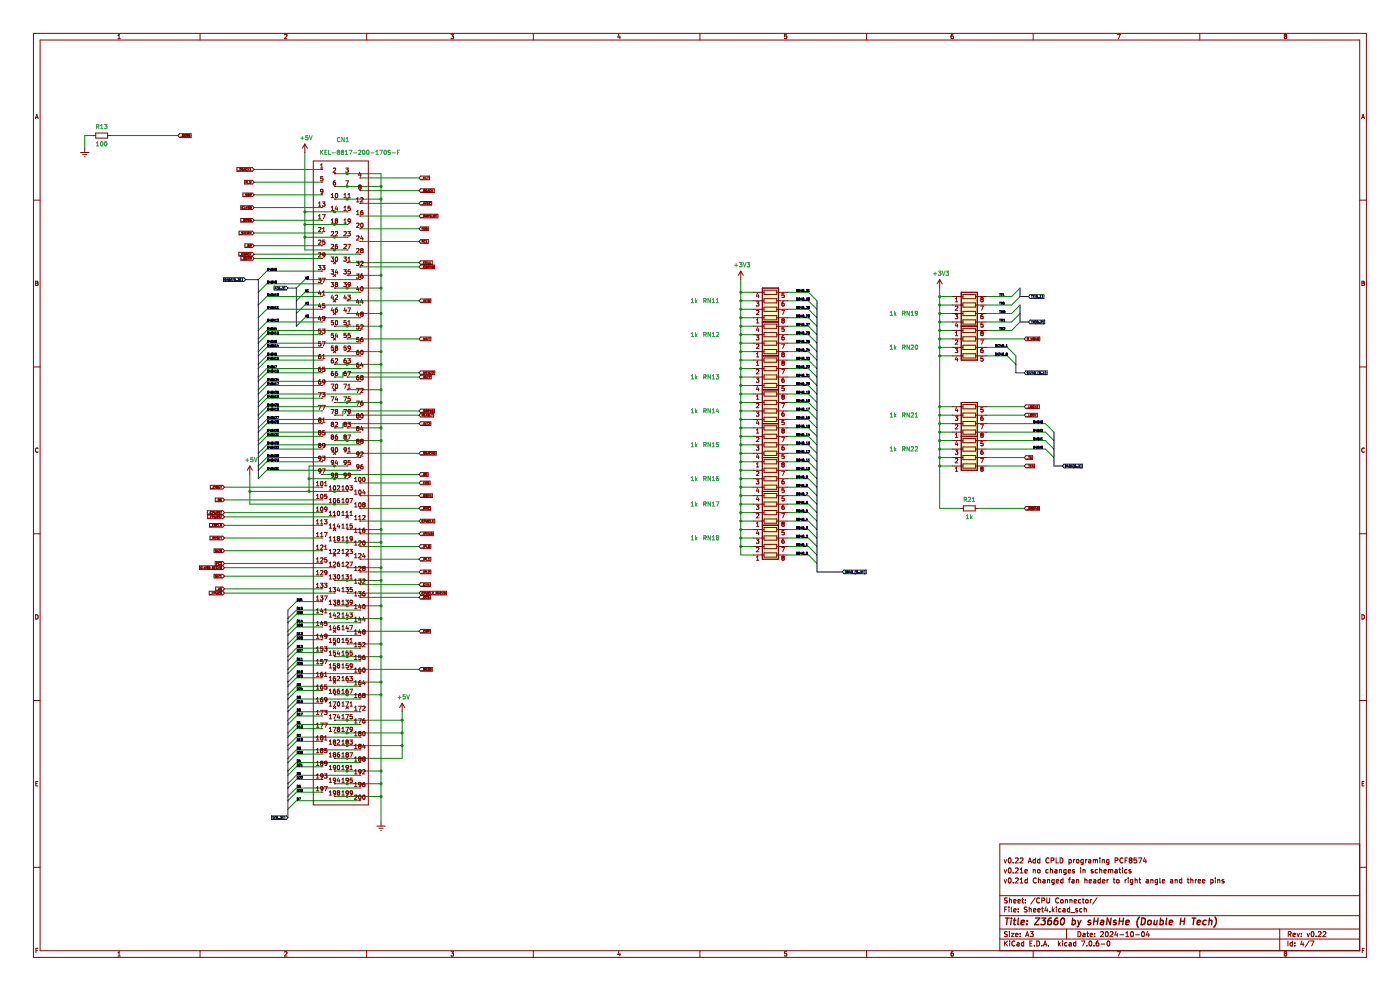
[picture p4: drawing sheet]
<svg xmlns="http://www.w3.org/2000/svg" width="420mm" height="297mm" viewBox="0 0 420 297" stroke-linecap="round" stroke-linejoin="round" font-family="sans-serif">
<g fill="none" stroke="#840000" stroke-width=".3">
<path d="M10 10h399.9v276.9h-399.9zM12 12h395.9v272.9h-395.9zM35.4 11.6h.7M35.4 10.7l.3-.4v1.3M60 10v2M85.4 10.4l.5-.1 .2 .4-.8 .9h.8M110 10v2M135.3 10.3h.8l-.4 .5 .3 .1v.6h-.7M160 10v2M185.6 10.2l-.3 1h.8M186 10.7v.9M210 10v2"/>
<path d="M235.4 10.8h.5l.2 .5-.3 .3-.5-.1M235.4 10.8l-.1 .1M236 10.3h-.6l-.1 .6M260 10v2M285.9 10.3l-.5 .3-.1 .7 .3 .3 .4-.1-.1-.7h-.3l-.3 .2M310 10v2M335.2 10.3h.9l-.6 1.3M359.9 10v2M385.3 10.5l.2-.2 .5 .2M385.3 10.6l.2 .2M385.3 10.5v.1M385.5 10.8l-.2 .3 .2 .5 .5-.3-.2-.5"/>
<path d="M385.5 10.8h.3M386 10.5v.1M386 10.6l-.2 .2M10.6 35.6l.4-1.3 .5 1.3M10.7 35.2h.6M408.5 35.6l.4-1.3 .4 1.3M408.6 35.2h.6M10 60h2M407.9 60h2M10.7 84.3l.7 .2-.3 .4 .3 .4-.2 .3h-.5zM10.7 84.9h.4M408.6 84.3l.7 .2-.3 .4 .3 .4-.2 .3h-.5z"/>
<path d="M408.6 84.9h.4M10 110h2M407.9 110h2M11.4 134.4a.58 .58 0 0 0-.8 .5 .58 .58 0 0 0 .8 .5M409.3 134.4a.58 .58 0 0 0-.8 .5 .58 .58 0 0 0 .8 .5M10 160h2M407.9 160h2M10.7 184.2a.66 .66 0 0 1 .7 .7 .66 .66 0 0 1-.7 .6zM408.6 184.2a.66 .66 0 0 1 .7 .7 .66 .66 0 0 1-.7 .6zM10 209.9h2M407.9 209.9h2M10.8 234.9h.4"/>
<path d="M11.4 234.2h-.6v1.3h.6M408.6 234.9h.5M409.3 234.2h-.7v1.3h.7M10 259.9h2M301.3 257.6l.3 1 .4-1M302.6 257.3l.2-.2a.73 .73 0 0 1 .6 .8 .73 .73 0 0 1-.7 .7l-.2-.5zM304 258.5v.1M304.6 257.3l.6-.2 .3 .5-1 1h1M306 257.3l.6-.2 .3 .5-.9 1h.9M308.5 258.6l.5-1.5 .5 1.5M308.6 258.2h.7M310.6 257.1v1.5"/>
<path d="M310.6 257.7l-.4-.1-.3 .3 .1 .7h.6M312 257.7l-.5-.1-.2 .3 .1 .7h.6M312 257.1v1.5M314.7 257.3a.67 .67 0 0 0-1 .6 .67 .67 0 0 0 1 .6M315.3 257.9l.7-.1 .1-.5-.8-.2v1.5M316.8 257.1v1.5h.7M318 257.1a.76 .76 0 0 1 .9 .8 .76 .76 0 0 1-.9 .7zM320.7 257.7l.4-.1 .3 .3-.1 .7h-.6M320.7 257.6v1.5M322 257.6v1M322.5 257.6l-.5 .3M323 257.8h.6l-.1 .8-.5-.1z"/>
<path d="M325 257.7l-.5-.1-.2 .3 .1 .7h.6M325 257.6v1.2l-.3 .3h-.4M325.7 257.6v1M326.1 257.6l-.4 .3M326.6 257.7h.6l.1 .9M327.3 258l-.8 .3 .3 .3h.5M328 257.8l.4-.2 .2 .2M328 257.6v1M328.6 257.8l.2-.2 .4 .1 .1 .9M328.6 257.8v.8M330 257.1v.2M330 257.6v1"/>
<path d="M330.7 257.8l.5-.1 .1 .9M330.7 257.6v1M332.7 257.7l-.5-.1-.2 .3 .1 .7h.6M332.7 257.6v1.2l-.3 .3h-.4M334.5 257.9l.7-.1 .1-.5-.8-.2v1.5M336.9 257.3a.67 .67 0 0 0-.9 .6 .67 .67 0 0 0 .9 .6M337.5 257.8h.5M338.2 257.1h-.7v1.5M339 257.8l-.3-.3 .3-.4 .6 .3-.3 .4M339 257.8l-.3 .3 .3 .5 .6-.3-.3-.5M339 257.8h.3M341 257.1h-.8v.7h.7l.1 .7h-.8"/>
<path d="M341.5 257.1h1l-.6 1.5M343.4 257.1l-.4 1h1M343.7 257.6v1M407.9 252.9h-108v32M407.9 259.9h2M299.9 278.4h108M299.9 274.4h108M299.9 268.4h108M301.3 263.6l.3 1 .4-1M301.3 260.6l.3 1 .4-1M301.4 272.5h.5M302.1 271.8h-.7v1.5"/>
<path d="M302.2 279.3l-.8 .1a.63 .63 0 0 0 .7 .7l-.1 .5h-.7M302.2 269.2l-.8 .1a.63 .63 0 0 0 .7 .7l-.1 .5h-.7M302.6 263.3l.2-.2a.73 .73 0 0 1 .6 .8 .73 .73 0 0 1-.7 .6l-.2-.5zM302.6 260.3l.2-.2a.73 .73 0 0 1 .6 .8 .73 .73 0 0 1-.7 .6l-.2-.5zM302.7 271.8v.2M302.7 272.3v1M302.8 269.1v1.5M302.8 279.2v.2M302.8 279.7v1M302.8 269.8l.6-.1 .1 .9M303.4 279.7h.8l-.8 1h.8M303.4 271.8v1.3l.2 .2"/>
<path d="M304 264.5v.1M304 261.5v.1M304.1 272.8l.7-.1v-.3l-.5-.1-.2 .2 .1 .7h.6M304.1 270.1l.7-.1v-.3l-.5-.1-.2 .2 .1 .7h.6M304.6 260.3l.6-.2 .3 .4-1 1.1h1M304.6 263.3l.6-.2 .3 .4-1 1.1h1M305.4 270.1l.7-.1-.1-.3-.4-.1-.2 .2 .1 .7h.5M305.5 273.2v.1M305.5 272.4v.1M306 279.8v.1M306 264.6h.9M306 260.5l.5-.4v1.5"/>
<path d="M306 263.5l.5-.4v1.5M306 261.6h.9M306.5 269.6h.6M306.8 269.1v1.3l.3 .2M307.5 261.1l.7-.1-.1-.3-.4-.1-.2 .2v.7h.6M307.6 270.5v.1M307.6 269.7v.1M308.1 271.9l-.8 .1a.63 .63 0 0 0 .7 .7v.5h-.7M308.2 263.7l-.4-.1-.3 .3 .1 .6h.6M308.2 263.1v1.5M308.8 272.5l.5-.1 .1 .9M308.8 271.8v1.5"/>
<path d="M309 279.2h1l-.5 .6 .4 .1v.7h-.9M310 260.6v1M310 260.8l.5-.1 .1 .9M310 272.8l.8-.1-.1-.3-.4-.1-.3 .2 .1 .7h.6M310.5 269l-1.2 2M310.9 263.3a.67 .67 0 0 0-.9 .6 .67 .67 0 0 0 .9 .6M311.3 272.8l.7-.1v-.3l-.5-.1-.2 .2 .1 .7h.6M311.3 260.8h.7l-.1 .7h-.6zM311.5 263.8l.6-.1 .1 .9M311.5 263.1v1.5M311.9 269.3a.67 .67 0 0 0-.9 .6 .67 .67 0 0 0 .9 .6M312.5 272.3h.5"/>
<path d="M312.5 269.9l.8-.1v-.5l-.8-.2v1.5M312.7 271.8v1.3l.3 .2M312.9 263.7h.6v.9M313.5 264l-.7 .3 .2 .3 .5-.1M313.8 271.7l-.3 1.1h.9M314 269.1v1.2l.3 .3 .6-.3v-1.2M314.2 272.3v1M314.3 263.8l.5-.1 .1 .9M314.3 263.6v1M314.5 260.7l-.5-.1-.2 .3 .1 .6h.6M315 273.2v.1M315.1 260.8l.6-.1 .1 .9"/>
<path d="M315.1 260.1v1.5M315.7 271.8v1.5M315.8 272.7l.5 .6M316.3 272.3l-.6 .6M316.3 263.7l-.5-.1-.3 .3 .2 .6h.6M316.3 263.6v1.2l-.3 .3-.4-.1M316.5 260.7h.5l.1 .9M316.9 264.1l.7-.1-.1-.3-.4-.1-.2 .2 .1 .7h.5M316.9 271.8v.2M316.9 272.3v1M317.1 261l-.7 .3 .2 .3 .5-.1M317.6 269.3a.67 .67 0 0 0-.9 .6 .67 .67 0 0 0 .9 .6"/>
<path d="M317.8 260.8l.6-.1 .1 .9M317.8 260.6v1M318.3 269.8h.6l-.1 .7h-.5zM318.3 272.4l-.5-.1-.3 .3 .2 .6h.6M318.9 263.7l-.4-.1-.3 .3 .1 .6h.6M318.9 272.4h.6v.9M318.9 263.1v1.5M319.5 272.7l-.7 .3 .2 .3 .5-.1M319.6 269.6v1M319.6 269.8l.6-.1 .1 .9M319.8 260.7l-.4-.1-.3 .3 .2 .6h.5M319.8 260.6v1.2l-.3 .3-.3-.1"/>
<path d="M319.9 278.4v3M320.5 261.1l.7-.1-.1-.3-.4-.1-.2 .2v.7h.6M320.5 263.6h.6M320.9 272.4l-.4-.1-.3 .3 .1 .6h.6M320.9 271.8v1.5M321 269.8l.5-.1 .1 .9M321 269.6v1M321.1 263.1l-.3 .2v1.3M321.3 273.5h1.1M321.6 263.7h.6l.1 .9M322.3 270.1l.7-.1-.1-.3-.4-.1-.2 .2v.7h.6M322.3 264l-.8 .3 .3 .3 .5-.1"/>
<path d="M322.3 260.7l-.3-.1-.2 .2 .5 .4v.3h-.5M323 263.8l.5-.1 .1 .9M323 263.6v1M323.3 272.4l-.4-.1-.2 .2 .6 .4v.3h-.6M323.4 279.2a.76 .76 0 0 1 .9 .8 .76 .76 0 0 1-.9 .7zM324.2 260.1v.2M324.2 260.6v1M324.3 269.7l-.5-.1-.3 .3 .2 .6h.6M324.6 272.4l-.4-.1-.3 .3 .1 .6h.6M324.7 269.6h.6M324.9 269.1v1.3l.4 .2M324.9 260.8l.6-.1v.9"/>
<path d="M324.9 279.8h.6v.9M324.9 260.6v1M325.3 272.5l.5-.1 .1 .9M325.3 271.8v1.5M325.5 263.1v1.5M325.5 263.8l.5-.1 .1 .9M325.8 269.8h.6l-.1 .7h-.5zM326 279.7h.6M326.3 279.2v1.3l.3 .2M326.8 264.1l.7-.1-.1-.3-.4-.1-.2 .2v.7h.6M327.1 269.6v1M327.5 269.6l-.4 .3"/>
<path d="M327.9 260.7l-.4-.1-.2 .2 .6 .4v.3h-.6M328.1 263.7h.6v.9M328.4 279.8v.1M328.7 264l-.7 .3 .3 .3 .4-.1M329.1 269l-1.3 2M329.3 260.7l-.5-.1-.3 .3 .2 .6h.6M329.9 260.8l.6-.1v.9M329.9 260.1v1.5M330.1 263.7l-.4-.1-.3 .3 .1 .6h.6M330.1 263.1v1.5M330.2 279.4l.5-.2 .3 .4-.9 1.1h.9M330.7 264.1l.8-.1-.1-.3-.4-.1-.3 .2 .1 .7h.6"/>
<path d="M331.2 261.1l.7-.1-.1-.3-.4-.1-.2 .2v.7h.6M331.7 279.4l.3-.2a.73 .73 0 0 1 .5 .8 .73 .73 0 0 1-.7 .6l-.2-.5zM332.1 263.6v1M332.5 263.6l-.4 .3M332.5 260.8l.5-.2 .2 .2M332.5 260.6v1M333 279.4l.6-.2 .3 .4-.9 1.1h.9M333.2 260.8l.2-.2 .3 .1 .1 .9M333.2 260.8v.8M334 263.6h.5M334.2 263.1v1.3l.3 .2M334.5 260.7h.6l.1 .9"/>
<path d="M334.8 279.1l-.3 1.1h.9M335 263.8h.7l-.1 .7h-.6zM335.2 261l-.7 .3 .2 .3 .5-.1M335.2 279.7v1M335.7 260.6h.5M335.9 260.1v1.3l.3 .2M336.7 260.1v.2M336.7 260.6v1M337.5 263.6v1M337.7 279.6l.5-.4v1.5M338 263.6l-.5 .3M338.1 260.7l-.4-.1-.3 .3 .1 .6h.6"/>
<path d="M338.5 263.1v.2M338.5 263.6v1M339.2 260.7l-.3-.1-.2 .2 .5 .4v.3h-.5M339.3 279.4l.2-.2a.73 .73 0 0 1 .6 .8 .73 .73 0 0 1-.7 .6l-.2-.5zM339.8 263.7l-.4-.1-.3 .3 .1 .6h.6M339.8 263.6v1.2l-.3 .3-.3-.1M340.5 263.8l.6-.1 .1 .9M340.5 263.1v1.5M341.7 263.6h.5M341.9 263.1v1.3l.3 .2M342.6 279.4l.2-.2a.73 .73 0 0 1 .6 .8 .73 .73 0 0 1-.7 .6l-.2-.5zM343.9 263.7h.6v.9"/>
<path d="M344.2 279.1l-.3 1.1h.9M344.5 264l-.7 .3 .2 .3 .5-.1M344.6 279.7v1M345.2 263.8l.6-.1 .1 .9M345.2 263.6v1M347.2 263.7l-.4-.1-.3 .3 .2 .6h.5M347.2 263.6v1.2l-.2 .3-.4-.1M348 263.1v1.3l.2 .2M348.7 264.1l.7-.1-.1-.3-.4-.1-.2 .2v.7h.6M351.2 263.7h.5l.1 .9M351.8 264l-.7 .3 .2 .3 .5-.1M352.5 263.8l.6-.1 .1 .9"/>
<path d="M352.5 263.6v1M354.5 263.7l-.4-.1-.3 .3 .2 .6h.5M354.5 263.1v1.5M356.2 263.6h.5M356.4 263.1v1.3l.3 .2M357.2 263.8l.6-.1 .1 .9M357.2 263.1v1.5M358.6 263.6v1M359 263.6l-.4 .3M359.5 264.1l.7-.1-.1-.3-.4-.1-.2 .2v.7h.6M360.7 264.1l.8-.1-.1-.3-.4-.1-.3 .2 .1 .7h.6M363.2 263.7l.5-.1 .3 .3-.2 .6h-.6"/>
<path d="M363.2 263.6v1.5M364.6 263.1v.2M364.6 263.6v1M365.3 263.8l.6-.1 .1 .9M365.3 263.6v1M367.2 263.7l-.4-.1-.2 .2 .6 .4v.3h-.6M383.9 278.4v6.5M386.5 280l.7-.1 .1-.5-.8-.2v1.5M386.8 280l.5 .7M389.1 279.7l.4 1 .3-1M390.4 279.8v.1M392.1 279.7l.4 1 .3-1"/>
<path d="M393.5 279.4l.2-.2a.73 .73 0 0 1 .5 .8 .73 .73 0 0 1-.7 .6l-.2-.5zM395.5 279.4l.5-.2 .3 .4-.9 1.1h.9M396.9 279.4l.6-.2 .3 .4-1 1.1h1M10.8 284.8h.4M11.4 284.2h-.6v1.3M35.4 285.6l.3-.4v1.3M35.4 286.5h.7M60 284.9v2M85.4 285.3l.5-.1 .2 .4-.8 .9h.8M110 284.9v2M135.3 285.2h.8l-.4 .5 .3 .1v.6h-.7M160 284.9v2"/>
<path d="M185.6 285.2l-.3 .9h.8M186 285.7v.8M210 284.9v2M235.3 286.4l.1 .1M236 285.2h-.6l-.1 .6 .5-.1 .3 .3-.2 .5h-.5M260 284.9v2M285.9 285.2l-.5 .3-.1 .8 .3 .2 .4-.1-.1-.6-.3-.1-.3 .3M299.9 281.4h108M301.4 282v1.5M301.6 282.7l.7 .8M302.3 282l-.9 .9M302.9 282v.2"/>
<path d="M302.9 282.5v1M304.5 282.2a.67 .67 0 0 0-1 .6 .67 .67 0 0 0 1 .6M304.7 280.2l.7-.1-.1-.3-.4-.1-.2 .2 .1 .7h.5M305.1 282.6h.6l.1 .9M305.8 282.9l-.8 .3 .3 .3 .5-.1M306 280.6v.1M307.1 282.6l-.4-.1-.3 .3 .1 .6h.6M307.1 282v1.5M307.7 280.7l.5-1.5 .5 1.5M307.8 280.3h.7M309 282.7h.5M309.7 282h-.7v1.5h.7"/>
<path d="M310 284.9v2M310.3 283.4v.1M311 282a.76 .76 0 0 1 .9 .8 .76 .76 0 0 1-.9 .7zM312.5 283.4v.1M313 283.5l.5-1.5 .5 1.5M313.2 283.1h.7M314.5 283.4v.1M317.5 282v1.5M317.7 282.9l.4 .6M318.1 282.5l-.6 .6M318.8 282v.2M318.8 282.5v1"/>
<path d="M320.1 282.6l-.4-.1-.3 .3 .1 .6h.6M320.8 282.6h.5l.1 .9M321.4 282.9l-.7 .3 .2 .3 .5-.1M322.8 282.6l-.5-.1-.3 .3 .2 .6h.6M322.8 282v1.5M324.5 282h1l-.7 1.5M325.5 280.1l-.7 .3 .2 .3 .5-.1M326 283.4v.1M326.8 282.2l.2-.2a.73 .73 0 0 1 .6 .8 .73 .73 0 0 1-.7 .6l-.2-.5zM327 280.2l.8-.1-.1-.3-.4-.1-.3 .2 .1 .7h.6M328.2 283.4v.1M328.4 280.6v.1"/>
<path d="M329.5 282l-.6 .4-.1 .8 .3 .3 .5-.1-.1-.7-.4-.1-.3 .3M330.3 282.9h1.2M332.2 282.2l.3-.2a.73 .73 0 0 1 .5 .8 .73 .73 0 0 1-.7 .6l-.2-.5zM335.2 285.2h.9l-.6 1.3M336 280.1h1.1M337.7 280.7h.9M340.7 280.1h1.1M359.9 284.9v2M385.5 285.8l-.2-.3 .2-.3 .5 .3-.2 .3M385.5 285.8l-.2 .2 .2 .5 .5-.2-.2-.5M385.5 285.8h.3M386.4 282v1.5"/>
<path d="M387.7 282.6l-.4-.1-.3 .3 .2 .6h.5M387.7 282v1.5M387.9 280.2l.7-.1-.1-.3-.4-.1-.2 .2 .1 .7h.5M388.4 282.6v.1M388.4 283.4v.1M390.4 280.6v.1M390.6 281.9l-.4 1.1h1M390.9 282.5v1M392.8 281.9l-1.3 2M393.2 282h1l-.7 1.5M394.8 280.6v.1M408.7 284.8h.4"/>
<path d="M409.3 284.2h-.6v1.3"/>
</g>
<g fill="none" stroke="#840000" stroke-width=".4">
<path d="M301.6 275.1h1.2M302.2 275.1l-.2 2M303.4 275.8l-.2 1.3M303.4 275.1v.2M304 275.8h.8M304.4 275.1l-.2 1.7 .4 .3M305.5 275.1l-.2 1.7 .3 .3M306.3 276.5l1-.2v-.4h-.8l-.2 .9 .2 .3 .6-.1M308.1 276.9v.2M308.2 275.9v.2M310.6 275.1h1.3l-1.6 2h1.4M312.5 275.1h1.2l-.7 .8 .5 .2-.1 .8-.3 .2-.8-.2"/>
<path d="M315.4 275.1l-.5 .1-.4 .4-.2 1.2 .3 .3 .7-.2 .2-.6-.2-.3-.5-.1-.5 .4M317.3 275.1l-.5 .1-.4 .4-.2 1.2 .3 .3 .7-.2 .2-.6-.2-.3-.5-.1-.4 .4M318.5 275.3l.5-.2a1.19 1.19 0 0 1-.5 2l-.4-.7zM321.7 275.9l.6-.1 .3 .4-.3 .8h-.7M321.8 275.1l-.2 2M323.4 275.8l.3 1.3M323.7 277.1l-.6 .7M324.3 275.8l-.6 1.3M327.2 275.9l-.4-.1-.3 .4 .7 .4-.1 .4h-.8M328.2 276.1h1.1M328.3 275.1l-.3 2M329.4 275.1l-.2 2"/>
<path d="M330.3 275.9h.8l-.1 1.2M331.1 276.3l-.9 .2-.1 .3 .2 .3 .7-.1M333.3 275.1l-.2 2-.9-2-.3 2M334.9 275.9l-.5-.1-.3 .4 .7 .4-.1 .4h-.7M335.8 276.1h1.1M335.9 275.1l-.2 2M337.1 275.1l-.3 2M337.7 276.5l1-.2v-.4h-.8l-.2 .9 .2 .3 .6-.1M341.9 274.9a2.35 2.35 0 0 0-.4 3M342.6 275.1a1.01 1.01 0 0 1 1 .9 1.01 1.01 0 0 1-.8 1.1h-.5zM344.5 276l.3-.2 .5 .2v.8l-.2 .2-.5 .1-.2-.2zM346.3 275.8l-.1 1.2 .5 .1 .3-.2"/>
<path d="M347.2 275.8l-.2 1.3M348.1 275.9l.6-.1 .3 .4-.3 .8h-.7M348.2 275.1l-.3 2M350 275.1l-.2 1.7 .2 .3M350.8 276.5l1-.2-.1-.4h-.7l-.3 .9 .3 .3 .6-.1M354.2 276.1h1.1M354.3 275.1l-.3 2M355.4 275.1l-.2 2M357.6 275.1h1.2M358.2 275.1l-.3 2M359.2 276.5l.9-.2v-.4h-.8l-.2 .9 .3 .3 .6-.1M361.9 275.9h-.8l-.3 .9 .4 .3 .6-.1"/>
<path d="M362.8 276l.3-.2 .4 .1v1.2M362.9 275.1l-.3 2M364.5 274.9a2.32 2.32 0 0 1-.4 3"/>
</g>
<path d="M288.4 87.6h4.8v10.2h-4.8z" fill-rule="evenodd" fill="#ffffc2"/>
<path d="M288.4 87.6h4.8v10.2h-4.8z" fill="none" stroke="#840000" stroke-width=".3"/>
<path d="M288.4 97.8h4.8v10.1h-4.8z" fill-rule="evenodd" fill="#ffffc2"/>
<path d="M288.4 97.8h4.8v10.1h-4.8z" fill="none" stroke="#840000" stroke-width=".3"/>
<path d="M288.4 130.8h4.8v10.1h-4.8z" fill-rule="evenodd" fill="#ffffc2"/>
<path d="M288.4 130.8h4.8v10.1h-4.8z" fill="none" stroke="#840000" stroke-width=".3"/>
<path d="M288.4 120.6h4.8v10.2h-4.8z" fill-rule="evenodd" fill="#ffffc2"/>
<path d="M288.4 120.6h4.8v10.2h-4.8z" fill="none" stroke="#840000" stroke-width=".3"/>
<path d="M228.7 147.3h4.8v10.1h-4.8z" fill-rule="evenodd" fill="#ffffc2"/>
<path d="M228.7 147.3h4.8v10.1h-4.8z" fill="none" stroke="#840000" stroke-width=".3"/>
<path d="M228.7 157.4h4.8v10.2h-4.8z" fill-rule="evenodd" fill="#ffffc2"/>
<path d="M228.7 157.4h4.8v10.2h-4.8z" fill="none" stroke="#840000" stroke-width=".3"/>
<path d="M228.7 137.1h4.8v10.2h-4.8z" fill-rule="evenodd" fill="#ffffc2"/>
<path d="M228.7 137.1h4.8v10.2h-4.8z" fill="none" stroke="#840000" stroke-width=".3"/>
<path d="M228.7 127h4.8v10.1h-4.8z" fill-rule="evenodd" fill="#ffffc2"/>
<path d="M228.7 127h4.8v10.1h-4.8z" fill="none" stroke="#840000" stroke-width=".3"/>
<path d="M228.7 86.3h4.8v10.2h-4.8z" fill-rule="evenodd" fill="#ffffc2"/>
<path d="M228.7 86.3h4.8v10.2h-4.8z" fill="none" stroke="#840000" stroke-width=".3"/>
<path d="M228.7 96.5h4.8v10.2h-4.8z" fill-rule="evenodd" fill="#ffffc2"/>
<path d="M228.7 96.5h4.8v10.2h-4.8z" fill="none" stroke="#840000" stroke-width=".3"/>
<path d="M228.7 116.8h4.8v10.2h-4.8z" fill-rule="evenodd" fill="#ffffc2"/>
<path d="M228.7 116.8h4.8v10.2h-4.8z" fill="none" stroke="#840000" stroke-width=".3"/>
<path d="M228.7 106.7h4.8v10.1h-4.8z" fill-rule="evenodd" fill="#ffffc2"/>
<g fill="none" stroke="#840000" stroke-width=".3">
<path d="M28.7 39.9h3.6v1.5h-3.6zM24.2 45.7h2.5M24.8 46.3h1.3M25.3 47h.3M25.4 44.4v1.3M28 40.6h.7M32.3 40.6h.7M53.8 40.1h3.5v1.1h-3.5l-.4-.6zM54.1 41h.5M54.7 40.6h.2M54.9 40.3h-.2v.7l.4-.1-.2-.3M54.9 40.3l.1 .1"/>
<path d="M55 40.4l-.1 .2M56 40.6h.1M56 40.4v.2M56.1 40.4h.3M56.1 40.6l.2 .1M56.1 40.4h-.1M56.3 40.7h.1M56.3 40.9h-.3M56.3 40.7l.1 .1M56.4 40.8l-.1 .1M56.7 40.4l.2 .3M56.7 40.3l.3 .1"/>
<path d="M56.7 40.3v.1M56.9 40.7h.1M56.9 40.7v.2h-.3M71.1 50.2h4.6l.5 .6-.5 .5h-4.6zM71.3 51.2h.5M72 50.5h.2a.34 .34 0 0 1 .1 .4 .34 .34 0 0 1-.3 .2zM72.3 51h.1M72.6 51.1h.3M72.6 50.7h.1M72.6 50.5v.2M72.6 50.7l.3 .1M72.6 50.5h.3"/>
<path d="M72.6 50.5h.1M72.9 57.8h2.8l.5 .6-.5 .6h-2.8zM72.9 50.8v.1M72.9 50.9v.2M72.9 51.1h.1M73.1 51.1l.2-.6 .2 .6M73.1 58.8h.5M73.2 50.9h.3M73.4 54h2.3l.5 .6-.5 .6h-2.3zM73.9 54.6l.2 .3M74 58.5h.1M74.1 58.5l-.1 .2h-.3"/>
<path d="M74.1 50.5l-.4 .3 .1 .3h.3M74.1 58.1l-.4 .1 .3 .3M74.1 50.5h.1M74.1 54.6h-.3M74.1 51.1h.1M74.1 54.6v-.3h-.3v.6M74.1 54.6h.1M74.3 55h.5M74.4 58.4h.2M74.4 50.5v.6M74.5 50.8l.3 .3M74.6 58.4l.1 .1"/>
<path d="M74.6 58.1l.1 .1M74.6 58.1h-.2v.6h.2M74.6 58.4h.1M74.7 58.2v.1M74.7 58.7h-.1M74.7 58.3l-.1 .1M74.7 58.5h.1M74.7 58.7h.1M74.7 58.5v.1M74.7 58.6v.1M74.8 50.5l-.4 .3M74.8 54.3l.2 .6 .1-.4 .1 .4 .2-.6"/>
<path d="M75 51.1h.4M75 50.7l.2-.2v.6M75.1 58.4l.3 .3M75.3 58.1h-.3v.6M75.3 58.1v.1M75.3 58.2v.2h-.3M91.4 43.2l-.7 1.2M91.4 43.2v2.5M91.4 43.2l.8 1.2M94 48.2h16.5v193h-16.5zM96.2 50.4h.7M96.2 49.5l.3-.4v1.3"/>
<path d="M96.5 50.8h.1M96.5 54.6h.1M96.5 58.4h.1M96.6 57.9l-.3 .1M96.7 57.9h-.1M96.8 52.9h-.6v.6h.6v.6h-.6M96.9 57.3l-.3 .2-.3-.1-.1-.6 .4-.1 .3 .3-.2 .9M99.4 59.3h.7M99.4 58.4l.3-.4v1.3M100 50.5l.5-.1 .2 .3-.8 .9h.8M100.3 52.1h.1M100.3 55.9h.1"/>
<path d="M100.3 59.7h.1M100.6 54.2l-.6 .3v.7l.2 .2 .4-.1v-.6h-.4l-.2 .2M100.7 58.1l.2-.1a.62 .62 0 0 1 .4 .6 .62 .62 0 0 1-.5 .6l-.2-.4zM103.2 58.4l.3-.4v1.3M103.2 59.3h.7M103.7 50.4h.8l-.4 .5 .3 .1v.5h-.7M103.7 54.2h.9l-.6 1.2M104.1 52.1h.1M104.1 55.9h.1M104.1 59.7h.1M104.4 59.3h.7M104.4 58.4l.4-.4v1.3"/>
<path d="M107 59.6l.4-.3v1.2M107.6 55.7v.1M107.6 55.7l.2-.3 .5 .3M107.6 55.8l.2 .2M107.8 56l-.2 .2 .1 .4 .5 .1M107.8 56h.3M107.9 51.6l-.3 .9h.8M108 53.3h.1M108 57.1h.1M108.1 56l.2 .2v.4M108.2 59.4l.5-.1 .2 .3-.8 .9h.8M108.2 52.1v.8"/>
<path d="M108.3 56.6l-.1 .1M108.3 55.7v.1M108.3 55.8l-.2 .2M126.2 52.8h2.7v1.1h-2.7l-.5-.6zM126.2 56.6h4.1v1.1h-4.1l-.5-.6zM126.5 53.7h.4M126.5 57.5h.4M127.1 53v.7M127.1 53.3h.4M127.1 57.1h.2M127.4 56.9l-.3-.1v.7l.3-.1-.1-.3M127.4 56.9v.1"/>
<path d="M127.4 57l-.1 .1M127.5 53v.7M127.8 53v.7h.3M127.9 57.5h.1M128 57.2v.3M128.1 56.9l-.4 .1 .2 .5M128.2 53h.4M128.3 57.5l.2-.7 .2 .7M128.3 57.3h.3M128.4 53v.7M129.3 56.9h-.3l-.1 .2 .1 .3h.3M129.5 56.8v.7"/>
<path d="M129.6 57.1l.3 .4M129.9 56.8l-.4 .4M71.7 75.6h4l.5 .6-.5 .5h-4zM71.7 69.3h4l.5 .5-.5 .6h-4zM71.9 76.6h.5M72 70.2h.5M72.2 65.5h3.5l.5 .5-.5 .6h-3.5zM72.2 61.7h3.5l.5 .5-.5 .6h-3.5zM72.3 76.9h3.4l.5 .6-.5 .5h-3.4zM72.5 66.4h.5M72.5 77.8h.5M72.6 69.7l.3 .2"/>
<path d="M72.6 70.1h.3M72.6 69.6v.1M72.9 75.9h-.3l-.1 .3 .1 .3h.3M72.9 69.9h.1M72.9 75.9h.1M72.9 70.1h.1M72.9 69.9v.2M72.9 69.6h-.3M73 61.9h-.3l-.1 .4 .1 .2h.3M73 61.9v.1M73.1 66h.2M73.1 69.5h.4"/>
<path d="M73.2 77.4h.2M73.2 76.2h.2M73.3 61.9v.6h.3M73.3 69.5v.7M73.3 66l.1 .1M73.4 77.4l.1 .4M73.4 65.7h-.3v.7l.3-.1M73.4 75.9h-.2v.6h.3l-.1-.3M73.4 75.9h.1M73.4 65.7v.1M73.4 66.1h.1M73.4 65.8l.1 .1"/>
<path d="M73.4 66h-.1M73.4 77.2l-.2-.1v.7h.2M73.4 77.2h.1M73.4 77.4h.1M73.5 77.2v.2M73.5 66.1v.2M73.5 75.9l-.1 .3M73.5 77.8h-.1M73.5 77.4h-.1M73.5 66.3h-.1M73.5 65.9l-.1 .1M73.5 73.1h2.2l.5 .5-.5 .6h-2.2z"/>
<path d="M73.7 69.8h.2M73.7 76.5l.2-.6 .2 .6M73.7 74h.5M73.8 61.9v.6M73.8 77.4h.2M73.8 76.3h.3M73.9 62.2l.2 .3M74 69.5h-.3v.7h.3M74.1 77.1h-.3v.7h.3M74.1 61.9l-.3 .4M74.3 69.9l.3-.1v-.2l-.3-.1v.7M74.4 73.6h.2"/>
<path d="M74.4 77.5h.2M74.4 66.3h.3M74.4 65.9v.1M74.4 66h.1M74.4 69.9l.2 .3M74.5 66h.1M74.5 77.5l.2 .3M74.5 66l.2 .1M74.6 73.6l.1 .1M74.6 77.1h-.2v.7M74.6 77.1l.1 .1M74.6 73.6h.1"/>
<path d="M74.7 73.6l-.3-.3v.7h.2M74.7 77.2v.2M74.7 73.9l-.1 .1M74.7 73.6h-.1M74.7 77.4l-.1 .1M74.7 61.9l-.3 .1 .1 .3h.2M74.7 66.1h.1M74.7 61.9v.1M74.7 73.7v.1M74.7 73.9h.1M74.7 75.9h-.2l-.2 .3 .2 .3h.2M74.7 75.9h.1"/>
<path d="M74.7 66.3h.1M74.7 66.1v.2M74.7 62v.4l-.2 .1M74.7 62.2v.1M74.7 73.8v.1M74.8 65.7l-.4 .2M74.8 62.2h-.1M74.9 70.2v-.7l.2 .5 .2-.5v.7M75 73.7l.3-.1v-.2l-.3-.1v.7M75 75.9v.6M75 66.3h.3M75 65.9v.1"/>
<path d="M75 66l.3 .1M75.1 62v.5l.2-.5M75.1 61.9h.2M75.1 61.9v.1M75.1 76.1l.3 .4M75.1 73.7l.3 .3M75.1 77.5l.3 .3M75.3 61.9v.1M75.3 77.2l-.3-.1v.7M75.3 77.2h.1M75.3 66.1h.1M75.3 66.1v.2"/>
<path d="M75.3 66.3h.1M75.3 77.2v.2l-.3 .1M75.4 65.7l-.4 .2M75.4 75.9l-.4 .3M95.5 79.6h.8l-.4 .5 .3 .1v.5h-.7M95.6 64.7l.3-.4v1.3M95.6 61.8h.7M95.6 60.9l.3-.4v1.3M95.6 65.6h.7M95.6 68.3l.4-.2 .3 .4-.8 .9h.8M95.6 72.1l.4-.1 .3 .3-.8 .9h.8M95.6 75.9l.4-.1 .3 .3-.8 .9h.8"/>
<path d="M96.5 62.2h.1M96.5 66h.1M96.5 69.8h.1M96.5 73.6h.1M96.5 77.5h.1M96.7 79.6h.8l-.4 .5 .3 .1v.5h-.7M96.7 60.5h.8l-.4 .5 .3 .1v.6h-.7M96.7 64.3h.9l-.6 1.3M96.8 68.5l.3-.4v1.3M96.8 69.4h.7M97.4 72h-.6v.6l.6-.1v.6h-.6M97.5 76.3l-.2 .2h-.4l-.1-.6 .5-.1 .2 .2-.1 .7-.5 .3"/>
<path d="M99.3 77h.8l-.4 .5 .3 .1v.6h-.7M99.4 62.2l.3-.4v1.3M99.4 66l.3-.4v1.3M99.4 63.1h.7M99.4 66.9h.7M99.4 69.5l.5-.1 .2 .4-.8 .9h.8M99.4 73.3l.5-.1 .2 .4-.8 .9h.8M100 78.3l.7 .8M100.3 63.5h.1M100.3 67.3h.1M100.3 71.1h.1M100.3 74.9h.1"/>
<path d="M100.3 78.7h.1M100.6 69.5l.5-.1 .2 .4-.8 .9h.8M100.7 77.2l.2-.2a.62 .62 0 0 1 .4 .7 .62 .62 0 0 1-.5 .5l-.2-.4zM100.7 78.3l-.7 .8M100.8 66.1l-.2-.2 .2-.3 .5 .2-.2 .3M100.8 66.1l-.2 .3 .2 .5 .5-.3-.2-.5M100.8 66.1h.3M100.9 61.7l-.3 .9h.8M101.2 62.2v.9M101.2 73.2l-.6 .3v.8l.2 .2 .4-.1v-.6l-.4-.1-.2 .2M103.1 77h.8l-.4 .5 .3 .1v.6h-.7M103.2 73.3l.5-.1 .2 .4-.8 .9h.8"/>
<path d="M103.2 62.2l.3-.4v1.3M103.2 66l.3-.4v1.3M103.2 63.1h.7M103.2 66.9h.7M103.2 69.5l.5-.1 .2 .4-.8 .9h.8M104.1 63.5h.1M104.1 67.3h.1M104.1 71.1h.1M104.1 74.9h.1M104.1 78.7h.1M104.3 69.4h.8l-.4 .5 .4 .1v.6h-.8M104.3 73.2h.9l-.6 1.3"/>
<path d="M104.4 77.4l.4-.4v1.3M104.4 78.3h.7M104.4 65.7v.6M104.4 66.3h.1M104.5 65.7l.4-.1 .2 .2v.8l-.6 .3M104.5 65.7h-.1M105.1 61.8h-.7v.6l.6-.1 .1 .6h-.7M105.1 66.1l-.2 .3-.4-.1M106.9 78.3h.8l-.4 .5 .4 .1v.6h-.8M107 60.5h.7M107 63.4l.4-.3v1.2M107 64.3h.7"/>
<path d="M107 67l.5-.1 .2 .3-.8 .9h.8M107 70.8l.5-.1 .2 .3-.8 1h.8M107 74.6l.5-.1 .2 .4-.8 .9h.8M108 60.9h.1M108 64.8h.1M108 68.6h.1M108 72.4h.1M108 76.2h.1M108 80h.1M108.2 78.4l.5-.1 .2 .4-.8 .9h.8M108.3 67l.2-.1a.62 .62 0 0 1 .4 .6 .62 .62 0 0 1-.5 .6l-.2-.4zM108.4 75l-.2-.2 .2-.3 .5 .2-.2 .3"/>
<path d="M108.4 75l-.2 .3 .1 .3 .5 .1M108.4 75h.3M108.5 70.6l-.3 .9h.8M108.7 75l.2 .3v.3M108.8 71.1v.9M108.8 63.1l-.5 .3-.1 .7 .2 .2 .5-.1-.1-.6-.4-.1-.2 .3M108.9 75.6l-.1 .1M126.2 60.4h3.3v1.1h-3.3l-.5-.6zM126.2 71.8h2.3v1.1h-2.3l-.5-.5zM126.2 68h2.3v1.1h-2.3l-.5-.5zM126.2 64.2h5.2v1.1h-5.2l-.5-.5zM126.2 78.2h3.5v1.1h-3.5l-.5-.6z"/>
<path d="M126.2 79.4h4.1v1.1h-4.1l-.5-.5zM126.5 65.1h.4M126.5 61.3h.4M126.5 79.1h.4M126.6 72.4h.2M126.6 68.6h.2M126.9 68.3h-.3v.6M126.9 72.1h-.3v.6M127 61.3l.2-.7 .2 .7M127.1 61.1h.3M127.1 78.7h.2M127.1 79.8v.4l.4 .1"/>
<path d="M127.1 79.8h.1M127.3 64.8l.2 .3M127.4 64.5l-.3-.1v.7M127.4 78.4h-.3v.7h.3M127.4 64.5h.1M127.4 64.8h-.3M127.4 64.5v.2M127.4 64.7v.1M127.5 79.7l-.4 .1M127.5 68.3l-.4 .2 .2 .4h.2M127.5 68.3h.1M127.5 72.1h-.2l-.2 .2 .2 .4h.2"/>
<path d="M127.5 72.6v.1M127.5 68.8v.1M127.6 60.6l.2 .7 .2-.7M127.6 65.1l.3-.7 .2 .7M127.7 79.1v-.7l.2 .5 .2-.5v.7M127.7 64.9h.3M127.7 80h.2M127.8 72.7h.3M127.8 72.2l.1-.1v.6M127.8 72.2h.1M127.9 68.3l-.1 .2 .1 .4M127.9 68.3h.1"/>
<path d="M127.9 68.9h.1M128 68.3l.1 .2-.1 .4M128 79.7h-.3v.6h.4l-.2-.3M128 79.7h.1M128 80h-.1M128 79.7v.2M128 79.9v.1M128.2 60.9h.2M128.3 65.1v-.7l.2 .5 .2-.5v.7M128.4 78.4l.1 .7 .3-.2v-.5M128.5 60.6h-.3v.7h.3M128.7 79.7h-.3v.6"/>
<path d="M128.7 79.7h.1M128.7 79.7v.3h-.3M129 65.1h.3M129 64.7h.1M129 64.5v.2M129 80h.2M129 64.5h.3M129 64.7l.3 .1M129 64.5h.1M129.1 78.4v.7h.3M129.1 60.7h-.2l-.2 .2 .2 .3h.2M129.3 65v.1"/>
<path d="M129.3 64.8v.1M129.3 79.7h-.3v.6h.3M129.3 64.9v.1M129.6 64.4v.7h.3M130.7 64.4h.4M130.9 64.4v.7M95.5 83.4h.8l-.4 .5 .3 .1v.5h-.7M95.9 87.1l-.3 .9h.7M95.9 90.9l-.3 .9h.7M95.9 94.7l-.3 1h.7M96.2 87.6v.9M96.2 91.4v.9"/>
<path d="M96.2 95.2v.9M96.2 98.6h-.6v.6h.6v.6h-.6M96.5 81.3h.1M96.5 85.1h.1M96.5 88.9h.1M96.5 92.7h.1M96.5 96.5h.1M96.7 98.6h.8l-.4 .5 .3 .1v.6h-.7M96.7 83.4h.9l-.6 1.3M96.8 87.6l.3-.4v1.3M96.8 88.5h.7M97.4 91h-.6v.6l.6-.1v.6h-.6"/>
<path d="M97.5 95.4l-.2 .2-.4-.1-.1-.6 .5-.1 .2 .2-.1 .8-.5 .3M99.3 84.7h.8l-.4 .4 .3 .2v.5h-.7M99.3 80.8h.8l-.4 .5 .3 .1v.6h-.7M99.7 88.4l-.3 .9h.8M99.7 92.2l-.3 .9h.8M100 89.8l.7 .7M100 82.1l.7 .8M100 93.6l.7 .7M100 88.9v.8M100 92.7v.8M100 99.9h-.6v.6l.6-.1v.6h-.6M100 96.1h-.6v.6l.6-.1v.6h-.6"/>
<path d="M100.3 82.5h.1M100.3 86.3h.1M100.3 90.1h.1M100.3 94h.1M100.3 97.8h.1M100.6 88.6l.5-.1 .2 .3-.8 .9h.8M100.7 96.2l.2-.1a.62 .62 0 0 1 .4 .6 .62 .62 0 0 1-.5 .6l-.2-.4zM100.7 93.6l-.7 .7M100.7 82.1l-.7 .8M100.7 89.8l-.7 .7M100.8 85.2l-.2-.2 .2-.3 .5 .2-.2 .3M100.8 85.2l-.2 .2 .2 .5 .5-.2-.2-.5"/>
<path d="M100.8 85.2h.3M100.9 80.8l-.3 .9h.8M100.9 99.8l-.3 .9h.8M101.2 92.3l-.6 .3v.7l.2 .2 .4-.1v-.6h-.4l-.2 .2M101.2 81.3v.8M103.1 80.8h.8l-.4 .5 .3 .1v.6h-.7M103.1 84.7h.8l-.4 .4 .3 .2v.5h-.7M103.5 88.4l-.3 .9h.8M103.5 92.2l-.3 .9h.8M103.8 88.9v.8M103.8 92.7v.8M103.8 99.9h-.6v.6l.6-.1v.6h-.6"/>
<path d="M103.8 96.1h-.6v.6l.6-.1v.6h-.6M104.1 82.5h.1M104.1 86.3h.1M104.1 90.1h.1M104.1 94h.1M104.1 97.8h.1M104.3 88.5h.8l-.4 .4 .4 .2v.5h-.8M104.3 92.3h.9l-.6 1.2M104.4 96.4l.4-.3v1.2M104.4 97.3h.7M104.4 85.3v-.5l.6-.1 .1 .9-.6 .3M104.4 85.3l.1 .1"/>
<path d="M105.1 80.8h-.7v.6h.6l.1 .6h-.7M105.1 99.9h-.7v.6l.6-.1 .1 .6h-.7M105.1 85.2l-.2 .2h-.4M106.9 82.1h.8l-.4 .5 .4 .1v.6h-.8M107.3 85.9l-.3 .9h.8M107.3 89.7l-.3 .9h.8M107.3 93.5l-.3 .9h.8M107.6 86.3v.9M107.6 90.2v.8M107.6 94v.8M107.7 97.3h-.7v.7l.6-.1 .1 .6h-.7M108 83.8h.1"/>
<path d="M108 87.6h.1M108 91.4h.1M108 95.2h.1M108 99h.1M108.2 97.5l.5-.2 .2 .4-.8 .9h.8M108.3 86l.2-.1a.62 .62 0 0 1 .4 .7 .62 .62 0 0 1-.5 .5l-.2-.4zM108.4 94.1l-.2 .2 .2 .5 .5-.2-.2-.5M108.4 94.1l-.2-.3 .2-.3 .5 .3-.2 .3M108.4 94.1h.3M108.5 89.7l-.3 .9h.8M108.8 82.1l-.5 .3-.1 .7 .2 .3 .5-.1-.1-.6-.4-.1-.2 .2M108.8 90.2v.8"/>
<path d="M126.2 89.6h3.1v1.1h-3.1l-.5-.6zM126.5 90.5h.4M126.5 80.4h.4M127.1 89.8v.7M127.8 89.8v.7l-.4-.7v.7M128 89.8h.3M128.2 89.8v.7M128.5 90.1l.1 .3M128.5 80l.2 .3M128.6 90.4h.1M128.6 90.1l-.1 .1M128.6 90.4h.2"/>
<path d="M128.6 90.1h.2M128.6 90.1h.1M128.8 89.8l-.3 .3M128.8 90.1h.1M128.9 90.1v.3M128.9 90.4h-.1M129.6 80.3h.1M129.7 80.2l.3 .2M222.2 81.3l-.7 1.2M222.2 81.3v2.5M222.2 81.3l.8 1.2M226 97.8h3.2"/>
<path d="M226 87.6h3.2M226 95.2h3.2M226 92.7h3.2M226 90.1h3.2M226.9 90.5h.8l-.5 .4 .4 .2v.5h-.7M226.9 93.1l.5-.1 .3 .4-.8 .9h.8M226.9 96.8h.8M226.9 95.9l.4-.4v1.3M227.2 87.9l-.3 .9h.8M227.2 98l-.3 .9h.8M227.5 88.3v.9M227.5 98.5v.8"/>
<path d="M228.7 86.3h4.8v81.3h-4.8zM228.7 96.5h4.8M229.2 89.5h3.8v1.3h-3.8zM229.2 87h3.8v1.2h-3.8zM229.2 92.1h3.8v1.2h-3.8zM229.2 94.6h3.8v1.3h-3.8zM229.2 97.1h3.8v1.3h-3.8zM229.2 99.7h3.8v1.2h-3.8zM233 97.8h3.2M233 87.6h3.2M233 95.2h3.2M233 92.7h3.2"/>
<path d="M233 90.1h3.2M234.5 93h.8l-.5 1.3M234.6 89.1h.6M234.8 96.1l-.2 .2 .2 .5 .5-.2-.3-.5M234.8 96.1h.2M235.2 90.5l-.6 .3v.7l.2 .2 .4-.1v-.6l-.4-.1-.2 .3M235.2 95.6l-.6 .1 .2 .4M235.2 95.6v.1M235.2 87.9h-.6v.6h.6v.6M235.2 98.1h-.6v.6l.6-.1v.6h-.6M235.2 95.7l-.2 .4M235.2 89.1h.1"/>
<path d="M281.9 83.8l-.8 1.3M281.9 83.8v2.5M281.9 83.8l.8 1.3M285.7 96.5h3.2M285.7 88.9h3.2M285.7 91.4h3.2M285.7 94h3.2M285.7 99h3.2M286.6 94.3h.7l-.4 .4 .4 .2v.5h-.7M286.6 90.5h.7M286.6 89.5l.4-.3v1.3M286.6 99.7l.4-.4v1.3"/>
<path d="M286.6 91.8l.5-.1 .2 .4-.7 .9h.7M286.9 96.7l-.3 .9h.8M287.2 97.2v.9M288.4 97.8h4.8M288.4 87.6h4.8v20.3h-4.8zM288.9 88.2h3.8v1.3h-3.8zM288.9 90.8h3.8v1.3h-3.8zM288.9 93.3h3.8v1.3h-3.8zM288.9 95.9h3.8v1.2h-3.8zM288.9 98.4h3.8v1.3h-3.8zM292.7 96.5h3.2M292.7 88.9h3.2"/>
<path d="M292.7 91.4h3.2M292.7 94h3.2M292.7 99h3.2M294.2 91.7h.8l-.5 1.3M294.4 94.4l-.2 .9 .3 .2 .4-.1-.1-.6-.3-.1-.3 .3M294.5 89.7l-.3 .3 .3 .5 .5-.3-.3-.5M294.5 99.9l-.3 .2 .3 .5 .5-.2-.3-.5M294.5 89.7h.2M294.5 99.9h.2M294.5 89.7l-.3-.2 .3-.3 .5 .2-.3 .3M294.5 99.9l-.3-.3 .3-.3 .5 .3-.3 .3M294.5 94.3l-.1 .1"/>
<path d="M294.8 94.3h-.3M294.9 96.8h-.6l-.1 .6 .6-.1 .1 .7h-.7M95.5 117.7h.8l-.5 1.2M96.2 113.9l-.6 .3v.7l.2 .2 .4-.1v-.6l-.4-.1-.2 .3M96.2 106.2l-.6 .3v.8l.2 .2 .4-.1v-.6l-.4-.1-.2 .3M96.2 110l-.6 .3v.8l.2 .2 .4-.1v-.6l-.4-.1-.2 .3M96.2 102.4h-.6v.6h.6v.6h-.6M96.5 100.3h.1M96.5 104.1h.1M96.5 107.9h.1M96.5 111.7h.1M96.5 115.5h.1"/>
<path d="M96.5 119.3h.1M96.7 117.7h.8l-.4 .4 .3 .2v.5h-.7M96.7 102.4h.9l-.6 1.3M96.8 106.6l.3-.4v1.3M96.8 107.5h.7M97.4 110h-.6v.6h.6v.6h-.6M97.5 114.4l-.2 .2h-.4l-.1-.6 .5-.1 .2 .2-.1 .7-.5 .3M99.3 115.1h.9l-.6 1.3M99.3 118.9h.9l-.6 1.3M100 116.4l.7 .8M100 101.2l.7 .8M100 105l.7 .8"/>
<path d="M100 107.5l-.6 .3v.7l.2 .3 .4-.1v-.7h-.4l-.2 .2M100 111.3l-.6 .3v.7l.2 .3 .4-.1v-.6l-.4-.1-.2 .2M100 103.7h-.6v.6l.6-.1v.6h-.6M100.3 101.6h.1M100.3 105.4h.1M100.3 109.2h.1M100.3 113h.1M100.3 116.8h.1M100.6 107.6l.5-.1 .2 .4-.8 .9h.8M100.7 115.2l.2-.1a.62 .62 0 0 1 .4 .7 .62 .62 0 0 1-.5 .5l-.2-.4zM100.7 101.2l-.7 .8M100.7 105l-.7 .8"/>
<path d="M100.7 116.4l-.7 .8M100.8 104.2l-.2 .3 .2 .5 .5-.3-.2-.5M100.8 104.2l-.2-.2 .2-.3 .5 .2-.2 .3M100.8 104.2h.3M100.9 118.9l-.3 .9h.8M101.2 111.3l-.6 .3v.7l.2 .3 .4-.1v-.6l-.4-.1-.2 .2M101.2 100.3v.9M101.2 119.4v.8M103.1 115.1h.9l-.6 1.3M103.1 118.9h.9l-.6 1.3M103.2 112l.2-.2 .5 .2-.1 .5h-.5M103.2 108.1v.1"/>
<path d="M103.2 112.5h.1M103.3 108l-.1 .1M103.8 107.5l-.4 .1-.2 .4v.7h.6v-.6l-.5-.1M103.8 111.3l-.6 .3v.9M103.8 103.7h-.6v.6l.6-.1v.6h-.6M104.1 101.6h.1M104.1 105.4h.1M104.1 109.2h.1M104.1 113h.1M104.1 116.8h.1M104.3 107.5h.8l-.4 .5 .4 .1v.6h-.8M104.3 111.3h.9l-.6 1.3"/>
<path d="M104.4 115.5l.4-.4v1.3M104.4 116.4h.7M105.1 118.9h-.7v.6h.6l.1 .6h-.7M105.1 104.2l-.2 .3-.4-.1-.1-.6 .5-.1 .2 .2v.8l-.6 .3M106.9 116.4h.9l-.6 1.3M107 109.3v.6l.6 .1M107 109.4v.1M107.6 105l-.6 .3v.7l.2 .2 .5-.1-.1-.6-.4-.1-.2 .3M107.6 112.6l-.6 .3v.7l.2 .3 .5-.2-.1-.6h-.4l-.2 .2M107.6 109.3l.1 .1M107.6 108.8h-.4l-.2 .5M107.6 109.3l-.6 .1"/>
<path d="M107.7 101.2h-.7v.6l.6-.1 .1 .6h-.7M107.7 109.4v.5M107.7 109.9l-.1 .1M108 102.8h.1M108 106.7h.1M108 110.5h.1M108 114.3h.1M108 118.1h.1M108.2 116.5l.5-.1 .2 .4-.8 .9h.8M108.3 105.1l.2-.1a.62 .62 0 0 1 .4 .6 .62 .62 0 0 1-.5 .6l-.2-.4zM108.4 113.1l-.2 .3 .2 .5 .5-.3-.2-.5M108.4 113.1l-.2-.2 .2-.3 .5 .2-.2 .3"/>
<path d="M108.4 113.1h.3M108.5 108.7l-.3 .9h.8M108.8 101.2l-.5 .3-.1 .7 .2 .2 .5-.1-.1-.6-.4-.1-.2 .3M108.8 109.2v.8M126.2 111.2h4.2v1.1h-4.2l-.5-.6zM126.2 101h3.1v1.1h-3.1l-.5-.5zM126.2 112.4h3.2v1.2h-3.2l-.5-.6zM126.5 112.1h.4M126.5 102h.4M126.5 113.4h.4M127 101.3l.2 .6 .1-.4 .1 .4 .2-.6M127.1 112.1v-.7l.2 .5 .2-.5v.7"/>
<path d="M127.1 112.7v.6M127.5 113.3h.1M127.5 112.7v.6M127.5 112.7l.3 .2v.3l-.3 .1M127.5 112.7h.1M127.7 101.9l.2-.6 .3 .6M127.8 101.7h.3M127.8 111.7h.2M128 112.7h.4l-.4 .6h.4M128.1 111.4h-.3v.7h.3M128.4 101.3v.6M128.4 112.1v-.7l.2 .5 .2-.5v.7"/>
<path d="M128.6 101.3h.3M128.7 112.7l-.1 .1M128.7 112.7l.3 .2-.4 .4h.4M128.7 112.7h.1M128.8 101.3v.6M129.1 111.4h.4l-.4 .7h.4M129.9 111.4l-.2 .1M129.9 111.4l.1 .1M130 111.5h.1M130.1 111.5l-.4 .6h.4M226 107.9h3.2M226 105.4h3.2"/>
<path d="M226 102.8h3.2M226 100.3h3.2M226 118.1h3.2M226 110.5h3.2M226 113h3.2M226 115.5h3.2M226.9 113.3h.8l-.5 .5 .4 .1v.6h-.7M226.9 100.6h.8l-.5 .5 .4 .1v.6h-.7M226.9 110.9l.5-.1 .3 .3-.8 .9h.8M226.9 106.1l.4-.4v1.3M226.9 118.7l.4-.3v1.3M226.9 103.3l.5-.2 .3 .4-.8 .9h.8"/>
<path d="M226.9 107h.8M226.9 108.6l.4-.4v1.3M226.9 119.7h.8M226.9 109.5h.8M227.2 115.8l-.3 .9h.8M227.5 116.3v.8M228.7 116.8h4.8M228.7 106.7h4.8M229.2 102.2h3.8v1.3h-3.8zM229.2 104.7h3.8v1.3h-3.8zM229.2 107.3h3.8v1.3h-3.8zM229.2 120h3.8v1.3h-3.8z"/>
<path d="M229.2 109.8h3.8v1.3h-3.8zM229.2 112.4h3.8v1.2h-3.8zM229.2 114.9h3.8v1.3h-3.8zM229.2 117.4h3.8v1.3h-3.8zM233 107.9h3.2M233 105.4h3.2M233 102.8h3.2M233 100.3h3.2M233 118.1h3.2M233 110.5h3.2M233 113h3.2M233 115.5h3.2"/>
<path d="M234.5 103.1h.8l-.5 1.3M234.5 110.8h.8l-.5 1.2M234.8 118.9l-.2-.2 .2-.3 .5 .2-.3 .3M234.8 106.2l-.2 .3v.3l.6 .1M234.8 108.8l-.2 .2 .2 .5 .5-.2-.3-.5M234.8 106.2h.2M234.8 108.8h.2M234.8 118.9h.2M234.8 106.2l-.2-.2 .2-.3 .5 .2-.3 .3M234.8 118.9l-.2 .3 .2 .5 .4-.2v-.4M235 118.9l.2 .1M235 106.2l.3 .3-.1 .3"/>
<path d="M235.2 113.3l-.6 .3v.7l.2 .3 .4-.1v-.6l-.4-.1-.2 .2M235.2 100.6l-.6 .3v.7l.2 .3 .4-.1v-.6l-.4-.1-.2 .2M235.2 119v.1M235.2 108.7l-.2 .1M235.2 115.8h-.6v.7l.6-.1v.6h-.6M235.2 108.7h.1M235.2 106.8v.1M235.2 108.7v-.4l-.4-.1-.2 .3 .2 .3M285.7 106.7h3.2M285.7 101.6h3.2M285.7 104.1h3.2M286.6 104.4h.7l-.4 .5 .3 .1"/>
<path d="M286.6 105.6h.6M286.6 102l.5-.1 .2 .3-.7 .9h.7M286.6 100.6h.7M286.9 106.9l-.3 .9h.8M287.2 107.4v.8M287.2 105h.1M287.3 105v.6M287.3 105.6h-.1M288.9 100.9h3.8v1.3h-3.8zM288.9 103.5h3.8v1.2h-3.8zM288.9 106h3.8v1.3h-3.8zM292.7 106.7h3.2"/>
<path d="M292.7 101.6h3.2M292.7 104.1h3.2M294.2 101.9h.8l-.5 1.2M294.8 104.4l-.5 .3-.1 .7 .3 .3 .4-.1-.1-.6-.3-.1-.3 .2M294.9 107h-.6l-.1 .6 .6-.1 .1 .6h-.7M307.8 101h4.1v1.1h-4.1l-.5-.5zM308.2 101.6h.3v-.3h-.3v.6M308.3 101.6l.2 .3M308.7 102h.4M309.2 101.3l.2 .6 .1-.4 .1 .4 .2-.6M310.1 101.8v.1M310.1 101.3v.5"/>
<path d="M310.1 101.3h.2M310.1 101.9h.2M310.1 101.3h.1M310.3 101.3h.1M310.3 101.3v.5M310.3 101.8v.1M310.7 101.2l-.1 .5h.4M310.9 101.5v.4M311.5 101.3l-.3 .2 .1 .3 .2 .1M311.5 101.3h.1M311.5 101.3v.5M311.5 101.8v.1"/>
<path d="M74.9 139.7v2.5M74.9 139.7l-.7 1.2M74.9 139.7l.8 1.2M95.5 121.5h.8l-.5 1.2M95.6 125.6l.2 .2M95.6 125.5v.1M95.6 125.5l.2-.2 .5 .2M95.8 133.4l-.2 .3 .2 .5 .5-.3-.3-.5M95.8 129.6l-.2 .3 .2 .5 .5-.3-.3-.5M95.8 125.8l-.2 .3 .2 .5 .5-.3-.3-.5M95.8 129.6l-.2-.2 .2-.3 .5 .2-.3 .3M95.8 133.4l-.2-.2 .2-.3 .5 .2-.3 .3"/>
<path d="M95.8 125.8h.2M95.8 129.6h.2M95.8 133.4h.2M96.3 137.3l-.3 .2-.3-.1-.1-.6 .4-.1 .3 .2-.1 .8-.5 .3M96.3 125.5v.1M96.3 125.6l-.3 .2M96.5 123.2h.1M96.5 127h.1M96.5 130.8h.1M96.5 134.6h.1M96.5 138.4h.1M96.7 136.7h.8l-.4 .5 .3 .1v.6h-.7"/>
<path d="M96.7 121.5h.9l-.6 1.2M96.8 125.6l.3-.3v1.3M96.8 126.6h.7M97.4 129.1h-.6v.6l.6-.1v.6h-.6M97.5 133.4l-.2 .3-.4-.1-.1-.6 .5-.1 .2 .2-.1 .8-.5 .3M99.3 122.7h.9l-.6 1.3M99.4 126.8l.2-.2 .5 .2M99.4 126.9l.2 .2M99.4 126.8v.1M99.6 130.9l-.2 .2 .2 .5 .5-.2-.2-.5M99.6 130.9l-.2-.2 .2-.3 .5 .2-.2 .3M99.6 127.1l-.2 .2 .2 .5 .5-.2-.2-.5"/>
<path d="M99.6 127.1h.3M99.6 130.9h.3M100 135.5l.7 .7M100.1 134.7l-.2 .3-.4-.1-.1-.6 .5-.1 .2 .2-.1 .7-.5 .3M100.1 138.5l-.2 .3-.4-.1-.1-.6 .5-.1 .2 .2-.1 .7-.5 .3M100.1 126.8v.1M100.1 126.9l-.2 .2M100.3 120.6h.1M100.3 124.4h.1M100.3 128.2h.1M100.3 132h.1M100.3 135.9h.1"/>
<path d="M100.3 139.7h.1M100.6 126.7l.5-.1 .2 .3-.8 .9h.8M100.7 134.3l.2-.1a.62 .62 0 0 1 .4 .6 .62 .62 0 0 1-.5 .6l-.2-.4zM100.7 135.5l-.7 .7M100.8 123.3l-.2 .2 .2 .5 .5-.2-.2-.5M100.8 123.3l-.2-.3 .2-.3 .5 .3-.2 .3M100.8 123.3h.3M100.9 137.9l-.3 .9h.8M101.2 130.4l-.6 .3v.7l.2 .2 .4-.1v-.6l-.4-.1-.2 .3M101.2 138.4v.8M103.1 122.7h.9l-.6 1.3M103.2 126.9l.2 .2"/>
<path d="M103.2 126.8v.1M103.2 126.8l.2-.2 .5 .2M103.2 138.1v.5M103.2 127.7l.1 .1M103.2 138.6l.1 .1M103.3 138l.5 .1 .1 .6M103.3 138l-.1 .1M103.4 127.1l-.2 .2v.4M103.4 130.9l-.2-.2 .2-.3 .5 .2-.2 .3M103.4 130.9l-.2 .2 .2 .5 .5-.2-.2-.5M103.4 127.1h.3M103.4 130.9h.3"/>
<path d="M103.7 127.1l.2 .2-.1 .4-.5 .1M103.8 138.6l-.5 .1M103.9 134.7l-.2 .3-.4-.1-.1-.6 .5-.1 .2 .2-.1 .7-.5 .3M103.9 126.8v.1M103.9 126.9l-.2 .2M103.9 138.5l-.1 .1M103.9 138.7l-.2 .5h-.4M104.1 120.6h.1M104.1 124.4h.1M104.1 128.2h.1M104.1 132h.1M104.1 135.9h.1"/>
<path d="M104.1 139.7h.1M104.3 126.6h.8l-.4 .4 .4 .2v.5h-.8M104.3 130.4h.9l-.6 1.2M104.4 134.5l.4-.3v1.2M104.4 135.4h.7M105.1 138h-.7v.6l.6-.1 .1 .6h-.7M105.1 123.3l-.2 .2h-.4l-.1-.6 .5-.2 .2 .3v.7l-.6 .3M106.9 120.2h.9l-.6 1.3M107.2 124.6l-.2-.3 .2-.3 .5 .3-.2 .3M107.2 124.6h.3M107.2 124.6l-.2 .2 .2 .5 .5-.1v-.5M107.2 128.4l-.2-.3 .2-.3 .5 .3-.2 .3"/>
<path d="M107.2 132.2l-.2 .2 .2 .5 .5-.2-.2-.5M107.2 128.4l-.2 .2v.4h.6M107.2 128.4h.3M107.2 132.2h.3M107.5 128.4l.2 .2v.4M107.5 124.6h.1M107.6 135.5h-.5l-.1 .5 .2 .2 .5-.2M107.6 135.5l.1 .1M107.6 124.6l.1 .1M107.6 132.1l-.1 .1M107.7 132.1h-.1M107.7 132.1v-.4l-.5-.1-.2 .3 .2 .3"/>
<path d="M107.7 135.6v.8l-.6 .3M107.7 129h-.1M107.7 139.8l-.2 .2h-.4l-.1-.6 .5-.2 .2 .3v.7l-.6 .3M108 121.9h.1M108 125.7h.1M108 129.5h.1M108 133.3h.1M108 137.1h.1M108.3 135.5h.5M108.3 135.5l-.1 .1M108.3 124.1l.2-.1a.62 .62 0 0 1 .4 .7 .62 .62 0 0 1-.5 .5l-.2-.4zM108.4 132.2l-.2 .2 .2 .5 .5-.2-.2-.5"/>
<path d="M108.4 132.2h.3M108.5 127.8l-.3 .9h.8M108.8 139.2l-.5 .3-.1 .8 .2 .2 .5-.1-.1-.6-.4-.1-.2 .3M108.8 120.2l-.5 .3-.1 .7 .2 .3 .5-.1-.1-.7h-.4l-.2 .2M108.8 128.2v.9M108.8 132.1l-.1 .1M108.8 135.5l.1 .1M108.9 135.6v.4l-.8 .7h.8M108.9 132.1v-.4l-.5-.1-.2 .3 .2 .3M108.9 132.1h-.1M126.2 122.6h4.1v1.1h-4.1l-.5-.5zM126.2 123.9h3.9v1.1h-3.9l-.5-.6z"/>
<path d="M126.2 135.3h4.7v1.1h-4.7l-.5-.5zM126.2 126.4h3.1v1.1h-3.1l-.5-.5zM126.5 127.4h.4M126.5 123.5h.4M126.5 136.2h.4M126.6 124.5l.3-.1v-.2l-.3-.1v.7M126.8 124.5l.2 .3M127.1 122.9a.32 .32 0 0 1 .4 .3 .32 .32 0 0 1-.4 .3zM127.1 126.7v.6M127.1 135.6a.32 .32 0 0 1 .4 .3 .32 .32 0 0 1-.4 .3zM127.3 124.4h.2M127.4 135.6v.1"/>
<path d="M127.4 123.3v.1M127.6 124.1h-.3v.7h.3M127.7 136.2h.3M127.7 124.8l.2-.7 .3 .7M127.7 123.2h.3M127.8 126.7v.6l-.4-.6v.6M127.8 135.8v.1M127.8 124.6h.3M127.8 135.9l.2 .2M128 126.7h.3M128 136.1v.1M128.1 123l-.4-.1v.6h.3v-.3"/>
<path d="M128.1 135.6h-.3v.2M128.1 123h.1M128.1 123l-.1 .1M128.2 126.7v.6M128.2 136.2l.3-.6 .2 .6M128.3 136h.3M128.4 124.1l.3 .3-.2 .4zM128.5 126.7h.4M128.5 123.2l.2 .3M128.7 123.2h-.3M128.7 123.1v-.2h-.3v.6M128.7 123.1v.1"/>
<path d="M128.9 126.7v.1M128.9 126.8l-.4 .5h.4M129 123.5h.3M129 124.1v.7h.3M129 123l.2-.1v.6M129 123h.1M129.2 135.6l-.3 .2 .1 .4h.2M129.2 135.6h.1M129.2 136.1v.1M129.4 124.1h.4M129.5 135.6v.6M129.6 123.1v.3l.3 .1"/>
<path d="M129.6 124.1v.7M129.6 123.2h.1M129.6 135.8l.3 .4M129.9 122.9l-.3 .2M129.9 123.1v.1M129.9 123.1l-.3 .1M129.9 135.6l-.4 .3M129.9 123.2v.2M129.9 123.4v.1M130.2 135.6v.5M130.2 136.1v.1M130.2 135.6h.2"/>
<path d="M130.2 136.2h.2M130.2 135.6h.1M130.4 135.6h.1M130.4 135.6v.5M130.4 136.1v.1M226 123.2h3.2M226 130.8h3.2M226 120.6h3.2M226 138.4h3.2M226 128.2h3.2M226 133.3h3.2M226 135.9h3.2"/>
<path d="M226 125.7h3.2M226.9 123.5h.8l-.5 .4 .4 .2v.5h-.7M226.9 133.6h.8l-.5 .5 .4 .1v.6h-.7M226.9 131.2l.5-.1 .3 .3-.8 1h.8M226.9 140h.8M226.9 121l.5-.1 .3 .4-.8 .9h.8M226.9 129.8h.8M226.9 128.9l.4-.4v1.3M226.9 139.1l.4-.4v1.3M227.2 136.1l-.3 .9h.8M227.2 125.9l-.3 1h.8M227.5 126.4v.9"/>
<path d="M227.5 136.6v.8M228.7 137.1h4.8M228.7 127h4.8M229.2 137.8h3.8v1.2h-3.8zM229.2 135.2h3.8v1.3h-3.8zM229.2 132.7h3.8v1.3h-3.8zM229.2 130.1h3.8v1.3h-3.8zM229.2 127.6h3.8v1.3h-3.8zM229.2 125.1h3.8v1.2h-3.8zM229.2 122.5h3.8v1.3h-3.8zM233 123.2h3.2M233 130.8h3.2"/>
<path d="M233 120.6h3.2M233 138.4h3.2M233 128.2h3.2M233 133.3h3.2M233 135.9h3.2M233 125.7h3.2M234.5 131.1h.8l-.5 1.3M234.5 120.9h.8l-.5 1.3M234.6 124.2l.2-.3 .4 .1v.6M234.6 138.9l.2-.2 .5 .2M234.6 138.9v.1M234.6 139l.2 .2"/>
<path d="M234.8 129.1l-.2 .2 .2 .5 .5-.2-.3-.5M234.8 129.1h.2M234.8 139.2h.2M234.8 139.2l-.2 .3v.3l.6 .1M235 139.2l.3 .3-.1 .3M235.2 123.5h-.4l-.2 .5v.6l.6 .1M235.2 129l-.2 .1M235.2 133.6l-.6 .3v.7l.2 .3 .4-.1v-.6l-.4-.1-.2 .2M235.2 126h-.6v.6l.6-.1v.7h-.6M235.2 129v-.3l-.4-.2-.2 .3 .2 .3M235.2 136.2h-.6v.6l.6-.1v.6h-.6M235.2 139.8v.1"/>
<path d="M235.2 129h.1M235.2 124.6v.1M235.3 139l-.3 .2M235.3 138.9v.1M285.7 124.4h3.2M285.7 139.7h3.2M285.7 121.9h3.2M285.7 137.1h3.2M285.7 134.6h3.2M285.7 132h3.2M285.7 129.5h3.2M285.7 127h3.2"/>
<path d="M286.6 124.7h.7l-.4 .5 .4 .1v.6h-.7M286.6 134.9h.7l-.4 .5 .4 .1v.5h-.7M286.6 127.4l.5-.1 .2 .3-.7 .9h.7M286.6 130.2l.4-.4v1.3M286.6 137.6l.5-.2 .2 .4-.7 .9h.7M286.6 131.1h.7M286.9 122.1l-.3 .9h.8M286.9 132.3l-.3 .9h.8M287.2 122.6v.9M287.2 132.8v.8M288.4 120.6h4.8v20.3h-4.8zM288.4 130.8h4.8"/>
<path d="M288.9 121.3h3.8v1.2h-3.8zM288.9 123.8h3.8v1.3h-3.8zM288.9 126.3h3.8v1.3h-3.8zM288.9 128.9h3.8v1.2h-3.8zM288.9 131.4h3.8v1.3h-3.8zM288.9 134h3.8v1.2h-3.8zM288.9 136.5h3.8v1.3h-3.8zM288.9 139h3.8v1.3h-3.8zM292.7 124.4h3.2M292.7 139.7h3.2M292.7 121.9h3.2M292.7 137.1h3.2"/>
<path d="M292.7 134.6h3.2M292.7 132h3.2M292.7 129.5h3.2M292.7 127h3.2M294.2 127.3h.8l-.5 1.2M294.2 137.4h.8l-.5 1.3M294.5 130.4l-.3-.3 .3-.3 .5 .3-.3 .3M294.5 130.4h.2M294.5 130.4l-.3 .2 .3 .5 .5-.3-.3-.4M294.8 124.7l-.5 .3-.1 .8 .3 .2 .4-.1-.1-.6-.3-.1-.3 .3M294.8 134.9l-.5 .3-.1 .7 .3 .3 .4-.2-.1-.6h-.3l-.3 .2M294.9 122.2h-.6l-.1 .6 .6-.1 .1 .6h-.7"/>
<path d="M294.9 132.4h-.6l-.1 .6 .6-.1 .1 .6h-.7M307.8 123.9h3.4v1.1h-3.4l-.5-.6zM307.8 139.1h2.6v1.1h-2.6l-.5-.5zM307.8 136.6h2v1.1h-2l-.5-.6zM307.8 121.3h4v1.1h-4l-.5-.5zM308 137.5h.5M308 122.3h.5M308 124.8h.5M308.6 139.4h.3M308.6 136.8h.3M308.7 124.1v.7h.3M308.7 121.6v.6h.3"/>
<path d="M308.8 136.8v.7M308.8 139.4v.6M309.1 137.5l.2-.7 .2 .7M309.1 137.3h.3M309.1 139.7h.3M309.4 124.1l-.3 .2 .1 .4 .2 .1M309.4 124.1l.1 .1M309.4 139.4h-.3v.6h.3M309.5 124.2v.5M309.5 124.7l-.1 .1M309.6 140l.2-.6 .3 .6M309.7 139.8h.3"/>
<path d="M309.9 121.7l.1 .5M309.9 121.6v.1M310 124.1h.1M310 124.8h.1M310 124.1l-.2 .3 .2 .4M310 122.2h.1M310 121.6h.1M310 121.6h-.1M310.1 121.6h.1M310.1 124.1l.1 .1M310.2 122.2h-.1M310.2 121.6h.1"/>
<path d="M310.2 124.7l-.1 .1M310.2 122.2h.1M310.2 124.7h.1M310.5 121.6v.6M310.5 124.1v.7M310.6 121.9l.2 .3M310.6 124.4l.2 .4M310.8 121.6l-.3 .3M310.8 124.1l-.3 .4M311.1 121.9h.2M311.4 121.6h-.3v.6h.3M62.2 153.1h4.6l.5 .5-.5 .6h-4.6z"/>
<path d="M62.3 154.3h4.5l.5 .6-.5 .6h-4.5zM62.4 154h.5M62.5 155.3h.5M62.9 156.9h3.9l.5 .5-.5 .6h-3.9zM63.1 145.5h3.7l.5 .5-.5 .6h-3.7zM63.1 153.9h.1M63.1 157.8h.5M63.2 154.9h.2M63.2 153.9l.1 .1M63.3 153.3l-.2 .6M63.3 154h.1M63.3 153.3h.1"/>
<path d="M63.3 153.3l.1 .1M63.4 146.4h.4M63.4 153.9l-.1 .1M63.4 153.4h.1M63.4 153.9h.1M63.5 154.6h-.3v.6M63.7 157.4h.3M64 153.4l-.3-.1v.7M64 154.6h-.3v.6M64 153.4h.1M64 153.6l-.3 .1M64 154.9h-.3"/>
<path d="M64 154.6l.1 .1M64.1 157.1h-.4v.7h.4M64.1 153.4v.2M64.1 154.7v.2M64.1 153.6h-.1M64.1 154.9h-.1M64.2 146.3h.1M64.2 145.7l-.2 .3 .2 .3M64.2 145.7h.1M64.2 145.7l.2 .1M64.3 157.4h.2M64.4 153.3v.5l.3 .1"/>
<path d="M64.4 154.6v.5l.3 .1M64.4 146.3h-.2M64.5 157.4l.1 .1M64.6 149.3h2.2l.5 .5-.5 .6h-2.2zM64.6 145.7v.6M64.6 157.5h.1M64.6 157.4h-.1M64.7 157.3l-.4-.2v.7l.3-.1M64.7 157.5v.2M64.7 157.7h-.1M64.7 157.3l-.1 .1M64.7 153.9h.1"/>
<path d="M64.7 155.2h.1M64.7 153.3v.6M64.7 154.6v.6M64.8 150.2h.5M65 157.2l.1 .6M65 145.7v.6M65 146.3h.1M65 145.7l.3 .2v.4h-.3M65 145.7h.1M65 157.2h.1M65.1 157.8h.1M65.1 157.1h.1"/>
<path d="M65.1 157.1l-.1 .1M65.2 153.7l.2 .3M65.2 154.9l.2 .3M65.2 157.1l.1 .1M65.3 157.7l-.1 .1M65.3 157.2h.1M65.3 153.4l-.3-.1v.7M65.3 154.6h-.3v.6M65.3 154.6l.1 .1M65.3 153.6l-.3 .1M65.3 153.4h.1M65.3 154.9h-.3"/>
<path d="M65.3 157.7h.1M65.4 153.4v.2M65.4 154.7v.2M65.4 153.6h-.1M65.4 154.9h-.1M65.5 149.8h.2M65.6 145.7v.5M65.6 157.1v.7h.3M65.6 146.2v.1M65.6 153.9h.3M65.6 155.2h.3M65.6 146.3h.3"/>
<path d="M65.7 149.8l.1 .1M65.7 149.5h-.2v.7l.3-.1v-.2M65.7 149.5l.1 .1M65.7 149.8h.1M65.8 149.9h.1M65.8 149.6v.2M65.8 149.8h-.1M66 153.9h-.1M66 155.2h-.1M66 146.2l-.1 .1M66 145.7v.5M66 154.6l-.4 .1 .4 .5"/>
<path d="M66 153.4h-.4l.4 .5M66.1 157.5l.3-.1v-.2l-.3-.1v.7M66.2 145.7h.3M66.2 153.3h.3M66.2 154.6h.3M66.3 157.5l.2 .3M66.3 145.7v.6M66.3 153.3v.7M66.3 154.6v.6M66.4 149.5l-.3 .2 .1 .4h.3l-.2-.2M95 156.1l.3-.3v1.2M95 145.6h.7"/>
<path d="M95 144.7l.3-.4v1.3M95 148.5l.3-.4v1.3M95 152.3l.3-.4v1.3M95 159.9l.3-.3v1.2M95 149.4h.7M95 153.2h.7M95 157h.7M96.2 156.1l.3-.3v1.2M96.2 159.9l.3-.3v1.2M96.2 157h.7M96.3 148.3l.2-.2a.62 .62 0 0 1 .4 .7 .62 .62 0 0 1-.6 .5l-.1-.4zM96.3 141.1l-.3 .2-.3-.1-.1-.6 .4-.1 .3 .3-.1 .7-.5 .3"/>
<path d="M96.3 144.4l.2-.1a.62 .62 0 0 1 .4 .7 .62 .62 0 0 1-.6 .5l-.1-.4zM96.3 152.1l.2-.2a.62 .62 0 0 1 .4 .7 .62 .62 0 0 1-.6 .6l-.1-.5zM96.5 146h.1M96.5 149.8h.1M96.5 153.6h.1M96.5 157.4h.1M96.5 142.2h.1M96.7 140.5h.9l-.6 1.3M97.3 155.8h.8l-.4 .4 .3 .2v.5h-.7M97.3 159.6h.9l-.6 1.2M97.4 145.6h.7M97.4 144.7l.3-.4v1.3"/>
<path d="M98 148.1h-.6v.6h.6v.6h-.6M98.1 152.5l-.2 .2h-.4l-.1-.6 .5-.2 .2 .3-.1 .7-.5 .3M98.8 146.9h.7M98.8 146l.3-.4v1.3M98.8 149.8l.3-.4v1.3M98.8 153.6l.3-.4v1.3M98.8 157.4l.3-.4v1.3M98.8 150.7h.7M98.8 154.5h.7M98.8 158.3h.7M100 159.1l.7-.8h-.7l.7 .8M100 157.4l.3-.4v1.3"/>
<path d="M100 153.6l.3-.4v1.3M100 154.5h.7M100.1 145.7l.2-.1a.68 .68 0 0 1 .4 .6 .68 .68 0 0 1-.4 .7l-.3-.5zM100.1 142.3l-.2 .3-.4-.1-.1-.6 .5-.1 .2 .2-.1 .8-.5 .3M100.1 149.5l.2-.1a.62 .62 0 0 1 .4 .7 .62 .62 0 0 1-.5 .5l-.2-.4zM100.1 146.7l.1 .1M100.3 147.3h.1M100.3 151.1h.1M100.3 154.9h.1M100.3 158.7h.1M100.3 143.5h.1M100.8 142.3l-.2 .3 .2 .5 .5-.3-.2-.5"/>
<path d="M100.8 142.3l-.2-.2 .2-.3 .5 .2-.2 .3M100.8 142.3h.3M101.2 145.7l.5-.1 .2 .4-.8 .9h.8M101.3 153.3l.2-.1a.62 .62 0 0 1 .4 .7 .62 .62 0 0 1-.5 .5l-.2-.4zM101.5 157l-.3 .9h.8M101.8 149.4l-.6 .3v.7l.2 .3 .4-.1v-.7h-.4l-.2 .2M101.8 157.4v.9M102.6 146.9h.7M102.6 146l.3-.4v1.3M102.6 149.8l.3-.4v1.3M102.6 153.6l.3-.4v1.3M102.6 157.4l.3-.4v1.3"/>
<path d="M102.6 150.7h.7M102.6 154.5h.7M102.6 158.3h.7M103.8 153.6l.3-.4v1.3M103.8 157.4l.3-.4v1.3M103.8 158.3h.7M103.9 149.5l.2-.1a.62 .62 0 0 1 .4 .7 .62 .62 0 0 1-.5 .5l-.2-.4zM103.9 145.7l.2-.1a.62 .62 0 0 1 .4 .7 .62 .62 0 0 1-.5 .5l-.2-.4zM103.9 142.3l-.2 .3-.4-.1-.1-.6 .5-.1 .2 .2-.1 .8-.5 .3M104.1 147.3h.1M104.1 151.1h.1M104.1 154.9h.1"/>
<path d="M104.1 158.7h.1M104.1 143.5h.1M104.5 154.5h-.7l.7 .8M104.5 154.5l-.7 .8M104.9 145.6h.8l-.4 .5 .4 .1v.5h-.8M104.9 149.4h.9l-.6 1.3M105 154.5h.7M105 153.6l.4-.4v1.3M105.1 142.3l-.2 .3-.4-.1-.1-.6 .5-.1 .2 .2v.8l-.6 .3M105.7 157h-.6l-.1 .6h.6l.1 .6h-.7M106.4 144.3h.7M106.4 148.1h.7"/>
<path d="M106.4 143.4l.3-.3v1.2M106.4 147.2l.3-.3v1.2M106.4 151l.3-.3v1.2M106.4 154.8l.3-.3v1.3M106.4 158.7l.3-.4v1.3M106.4 151.9h.7M106.4 155.8h.7M106.4 159.6h.7M107.6 155.8h.7M107.6 154.8l.4-.3v1.3M107.6 158.7l.4-.4v1.3M107.6 159.6h.7"/>
<path d="M107.7 147l.2-.1a.62 .62 0 0 1 .4 .6 .62 .62 0 0 1-.5 .6l-.2-.4zM107.7 150.8l.2-.1a.62 .62 0 0 1 .4 .6 .62 .62 0 0 1-.5 .6l-.2-.4zM107.7 143.2l.2-.1a.62 .62 0 0 1 .4 .6 .62 .62 0 0 1-.5 .6l-.2-.5zM108 148.6h.1M108 152.4h.1M108 144.7h.1M108 156.2h.1M108 160h.1M108 140.9h.1M108.9 154.5l-.1 .1M108.9 154.5h.4l.2 .3-.8 1h.8M108.9 143.2l.2-.1a.62 .62 0 0 1 .5 .6 .62 .62 0 0 1-.6 .6l-.2-.5z"/>
<path d="M109 151.2l-.2-.2 .2-.3 .5 .2-.2 .3M109 151.2l-.2 .3 .2 .4 .5-.2-.2-.5M109 151.2h.3M109.1 146.8l-.3 .9h.8M109.4 158.3l-.5 .3-.1 .7 .2 .3 .5-.2-.1-.6h-.4l-.2 .2M109.4 147.3v.8M126.2 141.6h2.2v1.2h-2.2l-.5-.6zM126.2 144.2h2.8v1.1h-2.8l-.5-.6zM126.2 148h3.5v1.1h-3.5l-.5-.5zM126.2 155.6h4.2v1.1h-4.2l-.5-.5zM126.2 151.8h3v1.1h-3l-.5-.5zM126.2 159.4h3.8v1.1h-3.8l-.5-.5z"/>
<path d="M126.5 152.8h.4M126.5 148.9h.4M126.5 142.6h.4M126.5 145.1h.4M126.6 156l.2 .5M126.7 155.9l-.1 .1M126.8 156.5h.1M126.8 155.9h-.1M126.8 155.9h.1M126.9 155.9h.1M126.9 156.5h.1M127 156.4l-.1 .1"/>
<path d="M127.1 141.9l.4 .3-.2 .3zM127.1 148.2l.4 .3-.2 .4zM127.1 159.7v.6M127.1 144.7h.2M127.3 152.4l.2 .3M127.4 144.4h-.3v.7h.3M127.4 152.1h-.3v.6M127.4 152.1h.1M127.4 152.4h-.3M127.4 152.1v.2M127.4 152.3v.1M127.6 155.9h-.3v.6"/>
<path d="M127.6 155.9h.1M127.6 156.2h-.3M127.6 155.9v.2M127.6 156.1v.1M127.7 142v.1M127.7 160h-.3M127.7 142.5h.3M127.7 142.1l.1 .1M127.7 152.7v-.6l.2 .4 .3-.4v.6M127.7 148.6h.2M127.7 159.9v-.2h-.3v.6M127.7 159.9v.1"/>
<path d="M127.8 142.2h.1M127.8 141.9l-.1 .1M127.8 141.9h.3M127.8 142.2l.2 .1M127.8 141.9h.1M127.9 155.9v.5M127.9 156.4v.1M128 148.3l-.3-.1v.7l.4-.1-.2-.2M128 148.3h.1M128 148.5l-.1 .1M128 142.3h.1M128 142.3v.2"/>
<path d="M128 148.3v.2M128 144.5h-.2l-.2 .2 .2 .3h.2M128 148.5h.1M128 160h.2M128 142.5h.1M128 145h.1M128.2 155.9v.5l-.3 .1M128.3 145l.2 .1M128.3 144.7h.1M128.3 159.7h-.3v.6h.3M128.3 144.7l.3 .3M128.4 148.6h.2"/>
<path d="M128.5 152.2v.4h.3M128.5 152.1v.1M128.6 156.3v.1M128.6 156.4h.3M128.6 145l-.1 .1M128.6 144.5h-.3v.2M128.7 148.2h-.3v.7h.3M128.8 152.1h-.3M128.9 155.9l-.3 .1v.3M129 159.7v.6l-.4-.6v.6M129.2 155.9v.6h.3M129.3 159.7l.3 .2-.2 .4z"/>
<path d="M129.3 148.2v.7l-.4-.7v.7M129.7 155.9v.6M129.8 156.1l.3 .4M130.1 155.9l-.4 .3M226 148.6h3.2M226 140.9h3.2M226 156.2h3.2M226 153.6h3.2M226 151.1h3.2M226 158.7h3.2M226 143.5h3.2M226 146h3.2"/>
<path d="M226.9 151.4h.8l-.5 .5 .4 .1v.5h-.7M226.9 143.8h.8l-.5 .5 .4 .1v.5h-.7M226.9 141.4l.5-.2 .3 .4-.8 .9h.8M226.9 156.8l.4-.3v1.2M226.9 157.7h.8M226.9 154.1l.5-.2 .3 .4-.8 .9h.8M227.2 148.8l-.3 .9h.8M227.2 159l-.3 .9h.8M227.2 146.3l-.3 .9h.8M227.5 146.7v.9M227.5 149.3v.8M227.5 159.4v.9"/>
<path d="M228.7 157.4h4.8M228.7 147.3h4.8M229.2 140.3h3.8v1.3h-3.8zM229.2 142.8h3.8v1.3h-3.8zM229.2 145.4h3.8v1.2h-3.8zM229.2 147.9h3.8v1.3h-3.8zM229.2 150.5h3.8v1.2h-3.8zM229.2 153h3.8v1.3h-3.8zM229.2 155.5h3.8v1.3h-3.8zM229.2 158.1h3.8v1.2h-3.8zM233 148.6h3.2M233 140.9h3.2"/>
<path d="M233 156.2h3.2M233 153.6h3.2M233 151.1h3.2M233 158.7h3.2M233 143.5h3.2M233 146h3.2M234.5 141.2h.8l-.5 1.3M234.5 153.9h.8l-.5 1.3M234.6 156.8l.2 .2M234.6 156.7v.1M234.6 156.7l.2-.2 .5 .2M234.8 157h.2"/>
<path d="M234.8 157l-.2 .3v.3l.6 .1M235 157l.3 .3-.1 .3M235.2 151.4l-.6 .3v.7l.2 .3 .4-.2v-.6h-.4l-.2 .2M235.2 143.8l-.6 .3v.7l.2 .2 .4-.1v-.6h-.4l-.2 .2M235.2 146.3h-.6v.6h.6v.6h-.6M235.2 148.9h-.6v.6l.6-.1v.6h-.6M235.2 159h-.6v.6h.6v.6M235.2 157.6v.1M235.3 156.7v.1M235.3 156.8l-.3 .2M286.6 140.3l.4-.3v1.2M286.6 141.2h.7"/>
<path d="M288.2 152.4h.8M289 151.6h3.6v1.5h-3.6zM292.6 152.4h.7M294.5 140.5l-.3-.2 .3-.3 .5 .2-.3 .3M294.5 140.5l-.3 .3 .3 .4 .5-.2-.3-.5M294.5 140.5h.2M307.8 151.8h4v1.1h-4l-.5-.5zM308 152.8h.5M308 140.1h.5M308.7 152.4h.2M308.9 152.4l.1-.3h-.3v.6h.3M308.9 152.4h.1"/>
<path d="M309 152.4h.1M309 152.4v.2M309 152.6v.1M309.3 152.4h.2M309.5 152.4h.1M309.6 152.1h-.3v.6h.3M309.6 152.1h.1M309.6 152.3l-.1 .1M309.6 152.4h.1M309.6 152.1v.2M309.6 152.3h.1M309.6 152.4v.2"/>
<path d="M309.6 152.6v.1M310 152.6v.1M310 152.1v.5M310 152.1h.2M310 152.7h.2M310 152.1h.1M310.2 152.1h.1M310.2 152.1v.5M310.2 152.6v.1M310.7 152l-.2 .5h.4M310.8 152.3v.4M311.2 152.6v.1"/>
<path d="M311.2 152.1v.5M311.2 152.1h.2M311.2 152.7h.2M311.2 152.1h.1M311.4 152.1h.1M311.4 152.1v.5M311.4 152.6v.1M59.8 169.6h7l.5 .5-.5 .6h-7zM60.3 170.4h.1M60.3 170.4l.1 .1M60.4 170.5h.1M60.4 169.8l-.1 .6"/>
<path d="M60.4 169.8h.1M60.5 169.8l.1 .1M60.6 170.4l-.1 .1M60.6 169.9h.1M60.6 170.4h.1M60.9 169.8v.7h.3M61.4 169.8v.7M61.5 170.1l.3 .4M61.8 169.8l-.4 .4M62 169.9v.3M62 170.2h.1M62.1 169.9h.2"/>
<path d="M62.1 169.9h-.1M62.1 170.2h.2M62.2 170.4l-.1 .1M62.3 170.4h-.1M62.3 169.9h.1M62.3 169.9l.1 .3M62.3 170.2h.1M62.4 170.2l-.1 .2M62.4 170.1l-.1 .1M62.8 169.8l-.2 .3 .2 .4M62.8 170.5h.1M62.8 169.8h.1"/>
<path d="M62.8 177.2h4l.5 .6-.5 .5h-4zM62.8 169.8l.2 .3-.2 .4M63 160.7h3.8l.5 .5-.5 .6h-3.8zM63 178.1h.5M63.1 170.5h.5M63.2 161.6h.5M63.7 177.8h.2M63.9 170.2l.2 .3M64 177.5h-.3v.6M64 161.3l.2 .3M64 169.9l-.3-.1v.7M64 169.9h.1"/>
<path d="M64 170.1l-.3 .1M64.1 169.9v.2M64.1 170.1h-.1M64.2 161.2l-.3 .1M64.2 161.2v-.2l-.3-.1v.7M64.2 161.2h.1M64.2 164.5h2.6l.5 .6-.5 .5h-2.6zM64.2 172.1h2.6l.5 .6-.5 .5h-2.6zM64.4 170.1h.2M64.5 177.8h-.3M64.5 161.2h.2M64.5 177.7v-.2h-.3v.6"/>
<path d="M64.5 177.7v.1M64.6 168.3h2.2l.5 .6-.5 .5h-2.2zM64.6 165h.1M64.6 172.4v.2M64.6 172.6h.1M64.7 165l.3 .3M64.7 172.6l.2 .2M64.7 172.4h-.1M64.7 172.4h.3M64.7 169.8h-.3v.7h.3M64.7 175.9h2.1l.5 .6-.5 .5h-2.1zM64.8 160.9h-.3v.7h.3"/>
<path d="M64.8 177.5l.1 .5M64.9 178v.1M64.9 178.1h.2M64.9 165.3l-.3 .1M64.9 172.8h.1M64.9 170l.1 .4h.3M65 165.3h-.1M65 172.8l-.4 .2M65 164.8h-.3l-.1 .2M65 168.9h.2M65 169.9l-.1 .1M65 161.5l.3 .1"/>
<path d="M65 161.1l.4 .4M65 161.1h.1M65.2 178l-.1 .1M65.2 177.5v.5M65.2 164.8v.6M65.2 172.4v.6M65.3 168.6h-.3v.6M65.3 169.9h-.3M65.4 161.5l-.1 .1M65.4 161l-.4 .1M65.5 164.8h.4l-.4 .6h.4M65.5 172.4h.4l-.4 .6h.4"/>
<path d="M65.5 169.8l.2 .7 .2-.7M65.6 176.6h.3M65.7 161.2h.2M65.8 168.6h-.2l-.1 .3 .1 .3 .3-.1M65.8 168.6h.1M65.9 177.5h-.3l-.1 .2 .1 .4h.2M65.9 178l-.1 .1M65.9 176.8l-.2-.6-.3 .7h-.4M66 160.9h-.3v.7h.3M66.1 178.1h.2M66.1 169.8a.32 .32 0 0 1 .4 .4 .32 .32 0 0 1-.4 .3zM66.1 177.6l.3 .5"/>
<path d="M66.1 176.3v.1M66.1 177.6h.1M66.1 173h.4M66.1 172.6l.2-.2v.6M66.1 176.4l.2 .1M66.1 165.3h.1M66.1 164.9v.4M66.2 165.3v.1M66.2 164.8l-.1 .1M66.2 160.9h.3M66.2 165.4h.1M66.2 164.8h.1"/>
<path d="M66.3 164.8l.2 .2-.2 .4M66.3 164.8h-.1M66.3 168.6h-.2M66.3 168.6h.1M66.3 176.5h.1M66.3 160.9v.7M66.4 168.6l-.3 .6h.4M66.4 176.5v.3h-.3M66.4 170.4h-.1M66.4 178.1h-.1M66.5 177.5l-.4 .1M66.5 176.2l-.4 .1"/>
<path d="M95 163.7l.3-.3v1.2M95 167.5l.3-.3v1.2M95 171.4l.3-.4v1.3M95 175.2l.3-.4v1.3M95 179l.3-.4v1.3M95 160.8h.7M95 164.6h.7M95 168.4h.7M95 172.3h.7M95 176.1h.7M95 179.9h.7M96.1 174.8h.8l-.4 .5 .3 .1v.5h-.7"/>
<path d="M96.1 178.6h.8l-.4 .5 .3 .1v.6h-.7M96.2 163.5l.4-.1 .3 .3-.8 .9h.8M96.2 167.3l.4-.1 .3 .3-.8 .9h.8M96.2 171.1l.4-.1 .3 .4-.8 .9h.8M96.2 160.8h.7M96.5 161.2h.1M96.5 165.1h.1M96.5 168.9h.1M96.5 172.7h.1M96.5 176.5h.1M97.3 174.8h.8l-.4 .5 .3 .1v.5h-.7M97.3 178.6h.9l-.6 1.3"/>
<path d="M97.4 163.7l.3-.3v1.2M97.4 164.6h.7M98 167.2h-.6v.6l.6-.1v.6h-.6M98.1 171.5l-.2 .3-.4-.1-.1-.6 .5-.1 .2 .2-.1 .8-.5 .3M98.8 161.2l.3-.4v1.3M98.8 165l.3-.4v1.3M98.8 168.8l.3-.4v1.3M98.8 172.6l.3-.3v1.2M98.8 176.4l.3-.3v1.2M98.8 162.1h.7M98.8 165.9h.7M98.8 169.7h.7"/>
<path d="M98.8 173.5h.7M98.8 177.3h.7M99.9 179.9h.8l-.4 .5 .3 .1v.5h-.7M99.9 176.1h.8l-.4 .5 .3 .1v.5h-.7M99.9 172.3h.8l-.4 .4 .3 .2v.5h-.7M100 165.9l.7 .8M100 164.8l.5-.2 .2 .4-.8 .9h.8M100 168.6l.5-.2 .2 .4-.8 .9h.8M100 161.2l.3-.4v1.3M100 162.1h.7M100.3 162.5h.1M100.3 166.3h.1"/>
<path d="M100.3 170.1h.1M100.3 173.9h.1M100.3 177.8h.1M100.7 165.9l-.7 .8M101.2 164.8l.5-.2 .2 .4-.8 .9h.8M101.2 161.1h.1M101.2 161.1l.2-.3 .5 .3M101.2 161.1l.2 .3M101.3 172.4l.2-.1a.62 .62 0 0 1 .4 .6 .62 .62 0 0 1-.5 .6l-.2-.5zM101.4 161.4l-.2 .2 .2 .5 .5-.2-.2-.5M101.4 161.4h.3M101.5 176l-.3 .9h.8"/>
<path d="M101.8 168.4l-.6 .4v.7l.2 .2 .4-.1v-.6l-.4-.1-.2 .3M101.8 176.5v.8M101.9 161.1h.1M101.9 161.1l-.2 .3M102.6 161.2l.3-.4v1.3M102.6 165l.3-.4v1.3M102.6 168.8l.3-.4v1.3M102.6 172.6l.3-.3v1.2M102.6 176.4l.3-.3v1.2M102.6 162.1h.7M102.6 165.9h.7M102.6 169.7h.7"/>
<path d="M102.6 173.5h.7M102.6 177.3h.7M103.7 172.3h.8l-.4 .4 .3 .2v.5h-.7M103.7 176.1h.8l-.4 .5 .3 .1v.5h-.7M103.7 179.9h.8l-.4 .5 .3 .1v.5h-.7M103.8 165.9l.7 .8M103.8 164.8l.5-.2 .2 .4-.8 .9h.8M103.8 168.6l.5-.2 .2 .4-.8 .9h.8M103.8 161.2l.3-.4v1.3M103.8 162.1h.7M104.1 162.5h.1M104.1 166.3h.1"/>
<path d="M104.1 170.1h.1M104.1 173.9h.1M104.1 177.8h.1M104.5 165.9l-.7 .8M104.9 164.6h.8l-.4 .5 .4 .1v.6h-.8M104.9 168.4h.9l-.6 1.3M105 172.6l.4-.3v1.2M105 173.5h.7M105.7 176.1h-.6l-.1 .6 .6-.1 .1 .6h-.7M105.7 161.4l-.2 .2h-.4v-.6l.4-.2 .2 .3v.7l-.6 .3M106.4 170.1l.3-.4v1.3M106.4 162.5l.3-.4v1.3"/>
<path d="M106.4 166.3l.3-.4v1.3M106.4 173.9l.3-.4v1.3M106.4 177.7l.3-.4v1.3M106.4 163.4h.7M106.4 167.2h.7M106.4 171h.7M106.4 174.8h.7M106.4 178.6h.7M107.5 173.5h.8l-.4 .5 .4 .1v.6h-.8M107.5 177.3h.8l-.4 .5 .4 .1v.6h-.8M107.6 169.8l.5-.1 .2 .4-.8 .9h.8M107.6 162.2l.5-.1 .2 .4-.8 .9h.8"/>
<path d="M107.6 166l.5-.1 .2 .4-.8 .9h.8M108 163.8h.1M108 167.6h.1M108 171.4h.1M108 175.2h.1M108 179h.1M108.9 173.6l.4-.1 .2 .4-.8 .9h.8M108.9 173.6h-.1M108.9 162.2l.2-.1a.62 .62 0 0 1 .5 .7 .62 .62 0 0 1-.6 .5l-.2-.4zM109 170.3l-.2-.3 .2-.3 .5 .3-.2 .3M109 170.3h.3M109 170.3l-.2 .2 .2 .5 .5-.3-.2-.4"/>
<path d="M109.1 165.8l-.3 1h.8M109.4 177.3l-.5 .3-.1 .8 .2 .2 .5-.1-.1-.6-.4-.1-.2 .3M109.4 166.3v.9M126.2 174.7h2.9v1.1h-2.9l-.5-.6zM126.2 178.5h2.9v1.1h-2.9l-.5-.6zM126.2 163.2h3.1v1.1h-3.1l-.5-.5zM126.2 167h3.1v1.2h-3.1l-.5-.6zM126.2 170.9h3.1v1.1h-3.1l-.5-.6zM126.2 177.2h7.7v1.1h-7.7l-.5-.5zM126.5 179.4h.4M126.5 171.8h.4M126.5 168h.4"/>
<path d="M126.5 175.6h.4M126.5 164.2h.4M126.5 160.4h.4M126.8 177.5l-.2 .2 .2 .4M126.8 178.1h.1M126.8 177.5h.1M126.9 177.5h.1M126.9 178.1h.1M127 178l-.1 .1M127.1 163.5v.6M127.1 167.3v.6M127.1 171.1v.6"/>
<path d="M127.1 175.4v.1M127.1 175.5h.4M127.4 163.8h.3v-.3h-.3v.6M127.5 175h-.4v.4M127.6 177.8h-.3M127.6 177.7v-.2h-.3v.6M127.6 177.7v.1M127.7 167.3h-.3v.6M127.7 171.1h-.3v.6M127.7 171.1v.1M127.7 171.4h-.3M127.7 167.3v.1"/>
<path d="M127.7 174.9v.6M127.7 167.4v.2h-.3M127.7 171.2v.2M127.7 171.4h.1M127.9 177.5v.5M127.9 178v.1M128 171.1v.6h.3M128 163.5v.6h.3M128 167.3v.6h.3M128 174.9v.6M128.1 178.8h-.2l-.2 .2 .2 .3h.2M128.1 179.3h.1"/>
<path d="M128.2 177.5v.5l-.3 .1M128.4 178.8v.1M128.4 179.3h.3M128.4 178.9l.3 .2M128.5 167.9h.4M128.6 163.6v.4M128.6 171.1h.2M128.6 171.1l-.1 .1M128.6 164v.1M128.6 167.4l.1-.1v.6M128.6 167.4l-.1 .1M128.6 164.1h.1"/>
<path d="M128.6 163.5v.1M128.7 179.1h.1M128.7 163.5h.1M128.7 164.1h.1M128.7 163.5h-.1M128.7 179.1v.2M128.7 179.3h.1M128.7 174.9v.6l-.4-.6v.6M128.7 178.8h-.3M128.8 171.1l.1 .1M128.8 163.5l.1 .1M128.8 164.1h-.1"/>
<path d="M128.9 163.6v.4M128.9 171.2l-.4 .5h.4M128.9 164l-.1 .1M128.9 177.5h-.3l-.1 .2 .1 .4 .3-.1M129.2 177.5v.6h.3M129.7 177.5v.6M129.8 177.7l.3 .4M130.1 177.5l-.4 .3M130.2 178.1h.5M130.8 177.8h.3l.1-.3h-.4v.6M131 177.8l.2 .3M131.5 177.8h.2"/>
<path d="M131.8 177.5h-.3v.6h.3M132.4 177.5h-.3l-.1 .2 .1 .4h.3M132.4 178v.1M132.6 177.5l.2 .6 .2-.6M133.2 177.5l.4 .2-.2 .4zM226 163.8h3.2M226 161.2h3.2M226 166.3h3.2M226.9 161.6h.8l-.5 .4 .4 .2v.5h-.7M226.9 167.9h.8M226.9 164.2l.5-.1 .3 .4-.8 .9h.8M226.9 167l.4-.4v1.3"/>
<path d="M229.2 160.6h3.8v1.3h-3.8zM229.2 163.2h3.8v1.2h-3.8zM229.2 165.7h3.8v1.3h-3.8zM233 163.8h3.2M233 161.2h3.2M233 166.3h3.2M234.5 164.1h.8l-.5 1.3M234.6 160.2h.6M234.8 167.2l-.2 .2 .2 .5 .5-.2-.3-.5M234.8 167.2h.2M235.2 161.6l-.6 .3v.7l.2 .2 .4-.1v-.6l-.4-.1-.2 .3M235.2 166.7l-.6 .1 .2 .4"/>
<path d="M235.2 166.7v.1M235.2 160.2h.1M235.2 166.8l-.2 .4M95 182.8l.3-.4v1.3M95 186.6l.3-.4v1.3M95 190.4l.3-.4v1.3M95 194.2l.3-.4v1.3M95 198l.3-.3v1.2M95 183.7h.7M95 187.5h.7M95 191.3h.7M95 195.1h.7"/>
<path d="M95 198.9h.7M96.5 182.4l-.3 .9h.8M96.5 186.2l-.3 .9h.8M96.5 190l-.3 .9h.8M96.5 180.3h.1M96.5 184.1h.1M96.5 187.9h.1M96.5 191.7h.1M96.5 195.5h.1M96.5 199.3h.1M96.8 182.8v.9M96.8 186.6v.9"/>
<path d="M96.8 190.5v.8M96.8 193.8h-.6v.6h.6v.6h-.6M96.8 197.7h-.6v.6l.6-.1v.6h-.6M97.3 193.8h.8l-.4 .5 .3 .1v.6h-.7M97.3 197.7h.9l-.6 1.2M97.4 182.8l.3-.4v1.3M97.4 183.7h.7M98 186.2h-.6v.6h.6v.6h-.6M98.1 190.6l-.2 .2h-.4l-.1-.6 .5-.2 .2 .3-.1 .7-.5 .3M98.8 180.2l.3-.3v1.2M98.8 184l.3-.3v1.3M98.8 187.9l.3-.4v1.3"/>
<path d="M98.8 191.7l.3-.4v1.3M98.8 195.5l.3-.4v1.3M98.8 199.3l.3-.4v1.3M98.8 181.1h.7M98.8 185h.7M98.8 188.8h.7M98.8 192.6h.7M98.8 196.4h.7M100 192.6l.7 .8M100 188.8l.7 .8M100.3 183.6l-.3 .9h.8M100.3 187.4l-.3 .9h.8"/>
<path d="M100.3 181.6h.1M100.3 185.4h.1M100.3 189.2h.1M100.3 193h.1M100.3 196.8h.1M100.6 184.1v.9M100.6 187.9v.9M100.6 191.3h-.6v.6l.6-.1v.7h-.6M100.6 195.1h-.6v.6h.6v.6h-.6M100.6 198.9h-.6v.6h.6v.6h-.6M100.7 188.8l-.7 .8M100.7 192.6l-.7 .8"/>
<path d="M101.2 183.8l.5-.1 .2 .3-.8 1h.8M101.2 180.1v.1M101.2 199.2h.1M101.2 180.1l.2-.2 .5 .2M101.2 180.2l.2 .2M101.2 199.2l.2-.3 .5 .3M101.2 199.2l.2 .3M101.3 191.4l.2-.1a.62 .62 0 0 1 .4 .7 .62 .62 0 0 1-.5 .5l-.2-.4zM101.4 180.4l-.2 .3 .2 .4 .5-.2-.2-.5M101.4 199.5l-.2 .2 .2 .5 .5-.3-.2-.4M101.4 180.4h.3M101.4 199.5h.3"/>
<path d="M101.5 195.1l-.3 .9h.8M101.8 187.5l-.6 .3v.7l.2 .3 .4-.2v-.6h-.4l-.2 .2M101.8 195.5v.9M101.9 180.1v.1M101.9 199.2h.1M101.9 180.2l-.2 .2M101.9 199.2l-.2 .3M102.6 180.2l.3-.3v1.2M102.6 184l.3-.3v1.3M102.6 187.9l.3-.4v1.3M102.6 191.7l.3-.4v1.3M102.6 195.5l.3-.4v1.3"/>
<path d="M102.6 199.3l.3-.4v1.3M102.6 181.1h.7M102.6 185h.7M102.6 188.8h.7M102.6 192.6h.7M102.6 196.4h.7M104.1 183.6l-.3 .9h.8M104.1 187.4l-.3 .9h.8M104.1 181.6h.1M104.1 185.4h.1M104.1 189.2h.1M104.1 193h.1"/>
<path d="M104.1 196.8h.1M104.4 184.1v.9M104.4 187.9v.9M104.4 198.9h-.6v.6h.6v.6h-.6M104.4 191.3h-.6v.6l.6-.1v.7h-.6M104.4 195.1h-.6v.6h.6v.6h-.6M104.9 183.7h.8l-.4 .5 .4 .1v.5h-.8M104.9 187.5h.9l-.6 1.3M105 191.7l.4-.4v1.3M105 192.6h.7M105.7 195.1h-.6l-.1 .6h.6l.1 .6h-.7M105.7 199.5l-.2 .2-.4-.1v-.6l.4-.1 .2 .3v.7l-.6 .3"/>
<path d="M105.7 180.4l-.2 .3-.4-.1v-.6l.4-.1 .2 .2v.7l-.6 .3M106.4 181.5l.3-.4v1.3M106.4 185.3l.3-.3v1.2M106.4 189.1l.3-.3v1.2M106.4 192.9l.3-.3v1.2M106.4 196.7l.3-.3v1.3M106.4 182.4h.7M106.4 186.2h.7M106.4 190h.7M106.4 193.8h.7M106.4 197.7h.7M107.7 196.9l-.1 .1"/>
<path d="M107.7 196.9h.5M107.9 188.7l-.3 .9h.8M107.9 181.1l-.3 .9h.8M107.9 184.9l-.3 .9h.8M108 182.8h.1M108 186.6h.1M108 190.5h.1M108 194.3h.1M108 198.1h.1M108.2 181.6v.8M108.2 185.4v.8M108.2 189.2v.8"/>
<path d="M108.2 196.9l.1 .1M108.3 192.6h-.6l-.1 .6 .6-.1 .1 .6h-.7M108.3 197l-.1 .6-.6-.1M108.3 196.4h-.6l-.1 .6M108.8 192.7l.5-.1 .2 .3-.8 .9h.8M108.9 197l.5-.1 .1 .6-.6 .1zM108.9 197l-.1 .1M108.9 181.3l.2-.2a.62 .62 0 0 1 .5 .7 .62 .62 0 0 1-.6 .6l-.2-.5zM109 189.3l-.2 .3 .2 .4 .5-.2-.2-.5M109 189.3l-.2-.2 .2-.3 .5 .2-.2 .3M109 189.3h.3M109.1 184.9l-.3 .9h.8"/>
<path d="M109.4 185.4v.8M109.4 196.4h-.4l-.2 .5M126.2 188.6h2.9v1.1h-2.9l-.5-.5zM126.5 189.6h.4M127.1 189v.4l.4 .1M127.1 189h.1M127.5 188.9l-.4 .1M127.7 189.2h.2M128 188.9h-.3v.6h.4l-.2-.3M128 188.9h.1M128 189.1l-.1 .1M128 188.9v.2"/>
<path d="M128 189.1h.1M128.5 189.2l.2 .3M128.7 188.9h-.3v.6M128.7 188.9h.1M128.7 189.2h-.3M128.7 188.9v.2M128.7 189.1v.1M95 201.8l.3-.3v1.2M95 205.6l.3-.3v1.2M95 209.4l.3-.3v1.2M95 213.3l.3-.4v1.3M95 217.1l.3-.4v1.3"/>
<path d="M95 202.7h.7M95 206.5h.7M95 210.3h.7M95 214.2h.7M95 218h.7M96.1 212.9h.9l-.6 1.3M96.1 216.7h.9l-.6 1.3M96.3 209.2l-.1 .9 .2 .2 .4-.1v-.6h-.4l-.2 .2M96.4 209.1l-.1 .1M96.5 203.1h.1M96.5 207h.1M96.5 210.8h.1"/>
<path d="M96.5 214.6h.1M96.5 218.4h.1M96.8 201.5l-.6 .3v.7l.2 .2 .4-.1v-.6l-.4-.1-.2 .3M96.8 205.3l-.6 .3v.7l.2 .2 .4-.1v-.6h-.4l-.2 .2M96.8 209.1h-.4M97.3 212.9h.8l-.4 .5 .3 .1v.5h-.7M97.3 216.7h.9l-.6 1.3M97.4 201.8l.3-.3v1.2M97.4 202.7h.7M98 205.3h-.6v.6l.6-.1v.6h-.6M98.1 209.6l-.2 .3-.4-.1-.1-.6 .5-.1 .2 .2-.1 .7-.5 .3M98.8 218.3l.3-.3v1.2"/>
<path d="M98.8 203.1l.3-.4v1.3M98.8 206.9l.3-.4v1.3M98.8 210.7l.3-.4v1.3M98.8 214.5l.3-.3v1.2M98.8 200.2h.7M98.8 204h.7M98.8 207.8h.7M98.8 211.6h.7M98.8 215.4h.7M98.8 219.2h.7M99.9 210.3h.9l-.6 1.3M99.9 214.2h.9l-.6 1.2"/>
<path d="M99.9 218h.9l-.6 1.2M100 200.2l.7 .8M100 204l.7 .8M100 211.7l.7 .7M100.3 200.6h.1M100.3 204.4h.1M100.3 208.2h.1M100.3 212h.1M100.3 215.8h.1M100.3 219.7h.1M100.6 206.5l-.6 .3v.8l.2 .2 .4-.1v-.6l-.4-.1-.2 .3M100.6 202.7l-.6 .3v.8l.2 .2 .4-.1v-.6l-.4-.1-.2 .3"/>
<path d="M100.7 200.2l-.7 .8M100.7 204l-.7 .8M100.7 211.7l-.7 .7M101.2 202.9l.5-.2 .2 .4-.8 .9h.8M101.3 210.5l.2-.2a.62 .62 0 0 1 .4 .7 .62 .62 0 0 1-.5 .6l-.2-.5zM101.4 206.7l-.2 .9 .2 .2 .4-.1v-.6l-.4-.1-.2 .3M101.4 206.6v.1M101.4 218.5l-.2 .3 .2 .4 .5-.2-.2-.5M101.4 218.5l-.2-.2 .2-.3 .5 .2-.2 .3M101.4 218.5h.3M101.5 214.1l-.3 .9h.8M101.8 214.6v.8"/>
<path d="M101.8 206.5l-.4 .1M102.6 214.5l.3-.3v1.2M102.6 203.1l.3-.4v1.3M102.6 206.9l.3-.4v1.3M102.6 210.7l.3-.4v1.3M102.6 218.3l.3-.3v1.2M102.6 200.2h.7M102.6 204h.7M102.6 207.8h.7M102.6 211.6h.7M102.6 215.4h.7M102.6 219.2h.7"/>
<path d="M103.7 210.3h.9l-.6 1.3M103.7 214.2h.9l-.6 1.2M103.7 218h.9l-.6 1.2M103.8 211.7l.7 .7M104.1 200.6h.1M104.1 204.4h.1M104.1 208.2h.1M104.1 212h.1M104.1 215.8h.1M104.1 219.7h.1M104.4 206.5l-.6 .3v.8l.2 .2 .4-.1v-.6l-.4-.1-.2 .3M104.4 202.7l-.6 .3v.8l.2 .2 .4-.1v-.6l-.4-.1-.2 .3"/>
<path d="M104.5 211.7l-.7 .7M104.9 202.7h.8l-.4 .5 .4 .1v.6h-.8M104.9 206.5h.9l-.6 1.3M105 210.7l.4-.4v1.3M105 211.6h.7M105.7 214.2h-.6l-.1 .6 .6-.1 .1 .6h-.7M105.7 218.5l-.2 .3-.4-.1v-.6l.4-.1 .2 .2v.7l-.6 .3M106.4 200.6l.3-.4v1.3M106.4 204.4l.3-.4v1.3M106.4 208.2l.3-.4v1.3M106.4 212l.3-.4v1.3M106.4 215.8l.3-.4v1.3"/>
<path d="M106.4 219.6l.3-.4v1.3M106.4 201.5h.7M106.4 205.3h.7M106.4 209.1h.7M106.4 212.9h.7M106.4 216.7h.7M107.5 211.6h.9l-.6 1.3M107.5 215.4h.9l-.6 1.3M107.6 200.9l.2-.2h.4l.1 .6M107.8 219.8l-.2-.3 .2-.3 .5 .3-.2 .3M107.8 219.8l-.2 .2 .2 .5 .5-.2-.2-.5M107.8 219.8h.3"/>
<path d="M108 201.9h.1M108 205.7h.1M108 209.5h.1M108 213.3h.1M108 217.1h.1M108.2 207.8l-.5 .3-.1 .7 .2 .3 .5-.1-.1-.6-.4-.1-.2 .2M108.2 200.2l-.4 .1-.2 .4 .1 .6 .5 .1M108.2 204l-.5 .3-.1 .7 .2 .3 .5-.2-.1-.6h-.4l-.2 .2M108.3 201.3l-.1 .1M108.8 216h.7l-.1 .6h-.5zM108.8 211.7l.5-.1 .2 .4-.8 .9h.8M108.9 216l-.1 .2"/>
<path d="M108.9 219.4l.2-.2a.62 .62 0 0 1 .5 .7 .62 .62 0 0 1-.6 .5l-.2-.4zM108.9 200.3l.2-.1a.62 .62 0 0 1 .5 .6 .62 .62 0 0 1-.6 .6l-.2-.4zM109 208.4l-.2-.3 .2-.3 .5 .3-.2 .3M109 208.4l-.2 .2 .2 .5 .5-.3-.2-.4M109 208.4h.3M109.1 203.9l-.3 .9h.8M109.4 215.4l-.4 .1-.2 .5M109.4 204.4v.9M120.7 210.8l-.8 1.2M120.7 210.8v2.5M120.7 210.8l.7 1.2M126.2 200.1h3.5v1.1h-3.5l-.5-.6z"/>
<path d="M126.5 201h.4M127.1 200.6h.2M127.4 200.4l-.3-.1v.6h.3l-.1-.3M127.4 200.4h.1M127.4 200.4l-.1 .2M127.9 200.9h.1M128 200.7v.2M128.1 200.3l-.4 .2 .2 .4M128.3 200.3h.4l-.2 .2 .2 .3M128.3 200.9h.4M128.7 200.8v.1M129 200.8v.1"/>
<path d="M129 200.4v.4M129 200.4l.3 .1-.1 .4h-.2M129 200.4h.1M95 220.9l.3-.4v1.3M95 224.7l.3-.4v1.3M95 228.5l.3-.4v1.3M95 232.3l.3-.4v1.3M95 236.1l.3-.4v1.3M95 221.8h.7M95 225.6h.7M95 229.4h.7M95 233.2h.7"/>
<path d="M95 237h.7M96.4 224.9l-.2 .2 .2 .5 .5-.3-.3-.4M96.4 221.1l-.2-.3 .2-.3 .5 .2-.3 .4M96.4 221.1l-.2 .2 .2 .5 .5-.3-.3-.4M96.4 224.9l-.2-.3 .2-.3 .5 .3-.3 .3M96.4 228.7l-.2-.3 .2-.3 .5 .3-.3 .3M96.4 228.7l-.2 .2 .2 .5 .5-.2-.3-.5M96.4 221.1h.2M96.4 224.9h.2M96.4 228.7h.2M96.5 222.2h.1M96.5 226h.1"/>
<path d="M96.5 229.8h.1M96.5 233.6h.1M96.5 237.4h.1M96.6 237h-.3M96.7 236.9l-.1 .1M96.9 236.3l-.3 .2h-.3l-.1-.6 .4-.2 .3 .3-.2 .9M96.9 232.5l-.3 .2h-.3l-.1-.6 .4-.2 .3 .3-.1 .7-.5 .3M97.3 231.9h.8l-.4 .5 .3 .1v.6h-.7M97.3 235.7h.9l-.6 1.3M97.4 220.9l.3-.4v1.3M97.4 221.8h.7M98 224.3h-.6v.6h.6v.6h-.6"/>
<path d="M98.1 228.7l-.2 .2-.4-.1-.1-.6 .5-.1 .2 .3-.1 .7-.5 .3M98.8 222.1l.3-.3v1.2M98.8 225.9l.3-.3v1.3M98.8 229.8l.3-.4v1.3M98.8 233.6l.3-.4v1.3M98.8 237.4l.3-.4v1.3M98.8 223h.7M98.8 226.9h.7M98.8 230.7h.7M98.8 234.5h.7M98.8 238.3h.7M100.2 226.1l-.2 .3 .2 .5 .5-.3-.2-.5"/>
<path d="M100.2 226.1l-.2-.2 .2-.3 .5 .2-.2 .3M100.2 222.3l-.2-.2 .2-.3 .5 .2-.2 .3M100.2 222.3l-.2 .3 .2 .4 .5-.2-.2-.5M100.2 222.3h.3M100.2 226.1h.3M100.3 223.5h.1M100.3 227.3h.1M100.3 231.1h.1M100.3 234.9h.1M100.3 238.7h.1M100.7 229.9l-.2 .3-.4-.1-.1-.6 .5-.1 .2 .2-.1 .8-.5 .3M100.7 237.6l-.2 .2-.4-.1-.1-.6 .5-.1 .2 .3-.1 .7-.5 .3"/>
<path d="M100.7 233.7l-.2 .3-.4-.1-.1-.6 .5-.1 .2 .2-.1 .8-.5 .3M101.2 221.9l.5-.1 .2 .3-.8 .9h.8M101.4 229.5l.1-.1a.62 .62 0 0 1 .4 .6 .62 .62 0 0 1-.5 .6l-.2-.4zM101.4 225.7l-.2 .9 .2 .3 .4-.2v-.6h-.4l-.2 .2M101.4 237.6l-.2-.3 .2-.3 .5 .3-.2 .3M101.4 237.6l-.2 .2 .2 .5 .5-.3-.2-.4M101.4 225.6v.1M101.4 237.6h.3M101.5 233.1l-.3 .9h.8M101.8 233.6v.9M101.8 225.6h-.4M102.6 222.1l.3-.3v1.2"/>
<path d="M102.6 225.9l.3-.3v1.3M102.6 229.8l.3-.4v1.3M102.6 233.6l.3-.4v1.3M102.6 237.4l.3-.4v1.3M102.6 223h.7M102.6 226.9h.7M102.6 230.7h.7M102.6 234.5h.7M102.6 238.3h.7M103.8 222.2l.1-.4h.4l.2 .2-.2 .3M103.8 225.7l.2 .4M103.8 222.2l.1 .1"/>
<path d="M103.9 225.6l-.1 .1M103.9 225.6l.5 .1-.1 .4M103.9 222.3h.1M104 226.1l-.2 .3 .2 .5 .5-.3-.2-.5M104 222.3l-.2 .3 .2 .4 .5-.2-.2-.5M104 222.3h.3M104 226.1h.3M104.1 223.5h.1M104.1 227.3h.1M104.1 231.1h.1M104.1 234.9h.1M104.1 238.7h.1"/>
<path d="M104.5 237.6l-.2 .2-.4-.1-.1-.6 .5-.1 .2 .3-.1 .7-.5 .3M104.5 233.7l-.2 .3-.4-.1-.1-.6 .5-.1 .2 .2-.1 .8-.5 .3M104.5 229.9l-.2 .3-.4-.1-.1-.6 .5-.1 .2 .2-.1 .8-.5 .3M104.9 221.8h.8l-.4 .5 .4 .1v.5h-.8M104.9 225.6h.9l-.6 1.3M105 229.8l.4-.4v1.3M105 230.7h.7M105.7 233.2h-.6l-.1 .6 .6-.1 .1 .7h-.7M105.7 237.6l-.2 .2-.4-.1v-.6l.4-.1 .2 .3v.7l-.6 .3M106.4 223.4l.3-.4v1.3M106.4 227.2l.3-.3v1.2M106.4 231l.3-.3v1.2"/>
<path d="M106.4 234.8l.3-.3v1.2M106.4 220.5h.7M106.4 224.3h.7M106.4 238.4l.5-.1 .2 .3-.8 1h.8M106.4 228.1h.7M106.4 231.9h.7M106.4 235.7h.7M107.7 238.4l.2-.1a.62 .62 0 0 1 .4 .6 .62 .62 0 0 1-.5 .6l-.2-.4zM107.8 223.6l-.2 .2 .2 .5 .5-.2-.2-.5M107.8 227.4l-.2 .2 .2 .5 .5-.2-.2-.5M107.8 223.6h.3M107.8 227.4h.3"/>
<path d="M108 220.9h.1M108 224.7h.1M108 228.5h.1M108 232.4h.1M108 236.2h.1M108 240h.1M108.2 226.9l-.5 .1 .1 .4M108.2 223.5l-.1 .1M108.2 226.9l.1 .1M108.3 223.5v-.3l-.5-.2-.2 .3 .2 .3M108.3 227l-.2 .4M108.3 223.5h-.1"/>
<path d="M108.3 231.2l-.2 .2h-.4v-.6l.4-.1 .2 .2v.7l-.6 .3M108.3 235l-.2 .3-.4-.1v-.6l.4-.1 .2 .2v.7l-.6 .3M108.8 235l.7 .1-.1 .6-.5-.1zM108.8 230.8l.5-.1 .2 .3-.8 .9h.8M108.9 235.1l-.1 .1M108.9 238.4l.2-.1a.62 .62 0 0 1 .5 .6 .62 .62 0 0 1-.6 .6l-.2-.4zM109 227.4l-.2-.2 .2-.3 .5 .2-.2 .3M109 227.4l-.2 .2 .2 .5 .5-.2-.2-.5M109 227.4h.3M109.1 223l-.3 .9h.8M109.4 234.5h-.4l-.2 .5M109.4 223.5v.8"/>
<path d="M113 247.6h2.6M113.7 248.2h1.2M114.2 248.9h.2M114.3 246.3v1.3"/>
<circle cx="55.5" cy="40.7" r=".3"/>
<circle cx="74" cy="66.1" r=".29"/>
<circle cx="130.2" cy="64.8" r=".3"/>
<circle cx="129.7" cy="80" r=".3"/>
<circle cx="309.4" cy="121.9" r=".29"/>
<circle cx="127.2" cy="179.1" r=".29"/>
</g>
<g fill="none" stroke="#008400" stroke-width=".3">
<path d="M28 40.6h-2.6v3.8M33 40.6h20.4M76.2 58.4h20.3M76.2 50.8h20.3M76.2 54.6h20.3M91.4 45.7v29.2h12.7M100.3 52.1h14v194.2M100.3 55.9h14M100.3 59.7h14M108 57.1h17.7M108 53.3h17.7M76.2 77.5h20.3"/>
<path d="M76.2 66h20.3M76.2 69.8h20.3M76.2 62.2h20.3M76.2 73.6h20.3M76.2 76.2h31.8M91.4 63.5h12.7M91.4 67.3h12.7M91.4 71.1h12.7M104.1 78.7h21.6M108 60.9h17.7M108 80h17.7M108 68.6h17.7"/>
<path d="M108 72.4h17.7M108 64.8h17.7M96.5 96.5h-16.5l-2.5 2.5M96.5 88.9h-16.5l-2.5 2.5M96.5 92.7h-16.5l-2.5 2.5M96.5 81.3h-16.5l-2.5 2.5M96.5 85.1h-16.5l-2.5 2.5M100.3 97.8h14M100.3 86.3h14M104.1 94h10.2M104.1 90.1h21.6M104.1 82.5h10.2"/>
<path d="M108 83.8h-16.6l-2.5 2.5M108 95.2h-16.6l-2.5 2.6M108 91.4h-16.6l-2.5 2.6M108 87.6h-16.6l-2.5 2.5M108 99h-28l-2.5 2.6M222.2 83.8v82.5h3.8M222.2 97.8h3.8M222.2 95.2h3.8M222.2 87.6h3.8M222.2 90.1h3.8M222.2 92.7h3.8M236.2 97.8h6.3l2.6 2.5"/>
<path d="M236.2 90.1h6.3l2.6 2.6M236.2 87.6h6.3l2.6 2.5M236.2 95.2h6.3l2.6 2.6M236.2 92.7h6.3l2.6 2.5M281.9 94h3.8M281.9 86.3v66.1h6.3M281.9 99h3.8M281.9 88.9h3.8M281.9 91.4h3.8M281.9 96.5h3.8M306 88.9l-2.5 2.5h-7.6M306 91.4l-2.5 2.6h-7.6"/>
<path d="M306 86.3l-2.5 2.6h-7.6M306 96.5l-2.5 2.5h-7.6M306 94l-2.5 2.5h-7.6M96.5 111.7h-16.5l-2.5 2.6M96.5 107.9h-16.5l-2.5 2.6M96.5 115.5h-16.5l-2.5 2.6M96.5 104.1h-16.5l-2.5 2.6M96.5 100.3h-16.5l-2.5 2.5M96.5 119.3h-16.5l-2.5 2.6M100.3 109.2h14M104.1 105.4h10.2M104.1 113h21.6"/>
<path d="M104.1 116.8h10.2M104.1 101.6h21.6M108 110.5h-28l-2.5 2.5M108 106.7h-28l-2.5 2.5M108 114.3h-28l-2.5 2.5M108 102.8h-28l-2.5 2.6M108 118.1h-28l-2.5 2.5M125.7 111.7h-22.8v1.3h-2.6M222.2 115.5h3.8M222.2 118.1h3.8M222.2 102.8h3.8M222.2 100.3h3.8"/>
<path d="M222.2 105.4h3.8M222.2 110.5h3.8M222.2 113h3.8M222.2 107.9h3.8M236.2 113h6.3l2.6 2.5M236.2 110.5h6.3l2.6 2.5M236.2 105.4h6.3l2.6 2.5M236.2 102.8h6.3l2.6 2.6M236.2 100.3h6.3l2.6 2.5M236.2 107.9h6.3l2.6 2.6M236.2 118.1h6.3l2.6 2.5M236.2 115.5h6.3l2.6 2.6"/>
<path d="M281.9 106.7h3.8M281.9 101.6h3.8M281.9 104.1h3.8M295.9 104.1h6.3l2.6 2.6M295.9 106.7h6.3l2.6 2.5M295.9 101.6h11.4M96.5 138.4h-16.5l-2.5 2.5M96.5 127h-16.5l-2.5 2.5M96.5 123.2h-16.5l-2.5 2.5M96.5 134.6h-16.5l-2.5 2.5M96.5 130.8h-16.5l-2.5 2.5M100.3 120.6h14"/>
<path d="M100.3 132h14M104.1 135.9h21.6M104.1 128.2h10.2M104.1 124.4h21.6M104.1 139.7h-11.4v7.6M108 137.1h-28l-2.5 2.6M108 121.9h-28l-2.5 2.5M108 125.7h-28l-2.5 2.5M108 133.3h-28l-2.5 2.6M108 129.5h-28l-2.5 2.5M125.7 123.2h-22.8v1.2h-2.6M125.7 127h-22.8v1.2h-2.6"/>
<path d="M222.2 120.6h3.8M222.2 135.9h3.8M222.2 133.3h3.8M222.2 125.7h3.8M222.2 123.2h3.8M222.2 128.2h3.8M222.2 130.8h3.8M222.2 138.4h3.8M236.2 138.4h6.3l2.6 2.5M236.2 125.7h6.3l2.6 2.5M236.2 120.6h6.3l2.6 2.6M236.2 128.2h6.3l2.6 2.6"/>
<path d="M236.2 130.8h6.3l2.6 2.5M236.2 135.9h6.3l2.6 2.5M236.2 133.3h6.3l2.6 2.6M236.2 123.2h6.3l2.6 2.5M281.9 124.4h3.8M281.9 132h3.8M281.9 139.7h3.8M281.9 127h3.8M281.9 134.6h3.8M281.9 129.5h3.8M281.9 137.1h3.8M281.9 121.9h3.8"/>
<path d="M295.9 127h17.7l2.6 2.5M295.9 129.5h17.7l2.6 2.5M295.9 132h17.7l2.6 2.6M295.9 134.6h17.7l2.6 2.5M295.9 124.4h11.4M295.9 139.7h11.4M295.9 137.1h11.4M295.9 121.9h11.4M67.3 154.9h33M67.3 157.4h29.2M67.3 149.8h29.2M67.3 153.6h29.2"/>
<path d="M67.3 146h29.2M74.9 142.2v8.9h29.2M74.9 147.3h29.2M92.7 143.5h11.4M96.5 142.2h29.2M104.1 158.7h10.2M108 140.9h-28l-2.5 2.6M108 160h17.7M108 152.4h17.7M108 156.2h17.7M108 144.7h17.7M108 148.6h17.7"/>
<path d="M222.2 151.1h3.8M222.2 156.2h3.8M222.2 158.7h3.8M222.2 143.5h3.8M222.2 148.6h3.8M222.2 153.6h3.8M222.2 146h3.8M222.2 140.9h3.8M236.2 140.9h6.3l2.6 2.6M236.2 156.2h6.3l2.6 2.5M236.2 153.6h6.3l2.6 2.6M236.2 151.1h6.3l2.6 2.5"/>
<path d="M236.2 143.5h6.3l2.6 2.5M236.2 146h6.3l2.6 2.6M236.2 148.6h6.3l2.6 2.5M236.2 158.7h6.3l2.6 2.5M293.3 152.4h14M67.3 177.8h33M67.3 170.1h33M67.3 172.7h29.2M67.3 176.5h29.2M67.3 168.9h29.2M67.3 161.2h29.2M67.3 165.1h29.2"/>
<path d="M100.3 173.9h14M100.3 162.5h14M104.1 177.8h21.6M104.1 170.1h10.2M108 179h17.7M108 175.2h17.7M108 163.8h17.7M108 171.4h17.7M108 167.6h17.7M222.2 163.8h3.8M222.2 161.2h3.8M236.2 163.8h6.3l2.6 2.5"/>
<path d="M236.2 166.3h6.3l2.6 2.6M236.2 161.2h6.3l2.6 2.6M96.5 180.3h-7.6l-2.5 2.5M96.5 195.5h-7.6l-2.5 2.6M96.5 184.1h-7.6l-2.5 2.5M96.5 187.9h-7.6l-2.5 2.6M96.5 191.7h-7.6l-2.5 2.6M96.5 199.3h-7.6l-2.5 2.6M100.3 196.8h14M100.3 181.6h14M100.3 185.4h14M104.1 193h10.2"/>
<path d="M104.1 189.2h21.6M108 194.3h-19.1l-2.5 2.5M108 182.8h-19.1l-2.5 2.6M108 186.6h-19.1l-2.5 2.6M108 190.5h-19.1l-2.5 2.5M108 198.1h-19.1l-2.5 2.5M96.5 218.4h-7.6l-2.5 2.5M96.5 214.6h-7.6l-2.5 2.5M96.5 207h-7.6l-2.5 2.5M96.5 203.1h-7.6l-2.5 2.6M96.5 210.8h-7.6l-2.5 2.5M100.3 208.2h14"/>
<path d="M100.3 215.8h20.4M100.3 219.7h20.4M104.1 204.4h10.2M104.1 200.6h21.6M108 217.1h-19.1l-2.5 2.6M108 213.3h-19.1l-2.5 2.5M108 205.7h-19.1l-2.5 2.5M108 201.9h-19.1l-2.5 2.5M108 209.5h-19.1l-2.5 2.5M120.7 213.3v14h-20.4M96.5 229.8h-7.6l-2.5 2.6M96.5 226h-7.6l-2.5 2.5"/>
<path d="M96.5 233.6h-7.6l-2.5 2.6M96.5 222.2h-7.6l-2.5 2.5M96.5 237.4h-7.6l-2.5 2.6M100.3 223.5h20.4M100.3 231.1h14M100.3 238.7h14M100.3 234.9h14M108 224.7h-19.1l-2.5 2.6M108 228.5h-19.1l-2.5 2.6M108 232.4h-19.1l-2.5 2.5M108 236.2h-19.1l-2.5 2.5M108 220.9h-19.1l-2.5 2.6"/>
<path d="M108 240h-19.1l-2.5 2.5"/>
</g>
<g fill="none" stroke="#000084" stroke-width=".3">
<path d="M67.1 83.2h6.1l.5 .6-.5 .6h-6.1zM67.5 84.1h.1M67.5 83.6v.5M67.5 83.5h.2M67.5 84.1h.2M67.5 83.5v.1M67.7 83.5v.1M67.7 83.6v.5M67.7 84.1h.1M68.2 83.5l-.2 .4h.4M68.3 83.7v.4M68.7 84.1h.1"/>
<path d="M68.7 83.6v.5M68.7 83.5h.2M68.7 84.1h.2M68.7 83.5v.1M68.9 83.5v.1M68.9 83.6v.5M68.9 84.1h.1M69.2 84.1l.2-.6 .2 .6M69.3 83.9h.3M70 83.4l-.1 .9M70.3 84.1h.1M70.3 83.6v.5"/>
<path d="M70.3 83.5h.2M70.3 84.1h.2M70.3 83.5v.1M70.5 83.5v.1M70.5 83.6v.5M70.5 84.1h.1M70.9 84.1h.1M71.2 84.1h.1M71.2 84.1h-.1M71.4 83.5h.4l-.2 .2 .2 .4h-.4M71.4 84.1h.1M72 84.1h.4"/>
<path d="M72 83.7l.2-.2v.6M72.6 83.4l.2 .9M73.7 83.8h3.8v59.7M82.2 85.8h3.7l.5 .5-.5 .6h-3.7zM82.5 86.7l.2-.7 .2 .7M82.6 86.5h.3M83.3 86h-.1l.1 .9M83.7 86l-.2 .3 .2 .4M83.7 86h.1M83.7 86.7h.1M83.7 86l.2 .3-.2 .4M84.2 86.6h.1"/>
<path d="M84.2 86.6v.1M84.5 86.6v.1M84.5 86.6h.1M84.7 86h.4l-.2 .3h.1M84.7 86.6h.3M85 86.3h.1M85.1 86.3v.3M85.1 86.6h-.1M85.3 86h.2l-.2 .9M86.4 86.3h2.5v11.5M245.1 90.1v81.3h7.6M306 86.3v2.6h2.6"/>
<path d="M306 91.4v5.1h2.6M309 88.3h4.2v1.1h-4.2l-.4-.5zM309 95.9h4.4v1.2h-4.4l-.4-.6zM309.4 88.6h.3M309.4 96.2h.3M309.5 88.6v.6M309.5 96.2v.6M309.8 88.6h.4M309.9 96.8v-.6l.2 .4 .3-.4v.6M310 88.6v.6M310.6 88.5l-.2 .9M310.8 96.1l-.1 .9"/>
<path d="M310.9 89.1l.1-.5 .1 .5M310.9 89.1v.1M310.9 89.2h.2M311.1 89.1v.1M311.1 96.8h.1M311.1 96.2v.6M311.2 96.2h.1M311.2 96.2h-.1M311.3 96.2l.1 .1M311.4 96.3l-.2 .5M311.4 89.2h.1M311.4 89.1l.1 .1"/>
<path d="M311.7 96.8h.1M311.7 89.1l.1 .1M311.7 89.1v.1M312 96.8h.1M312 89.2h.4M312 88.8l.2-.2v.6M312.6 96.2l-.3 .1M312.6 96.2v.1M312.6 96.3l-.4 .5h.4M312.6 88.5l.1 .9M312.8 96.1l.2 .9M304.8 106.7v5h2.5"/>
<path d="M307.8 111.2h6.3v1.1h-6.3l-.5-.6zM308.1 111.5l.1 .2M308.2 111.7h.1M308.2 111.5h-.1M308.2 111.7l.3 .1M308.5 111.8h.1M308.5 111.8v.2h-.4M308.5 111.5h-.3M308.8 111.4v.7M309 111.4h.4l-.4 .7h.4M309.8 111.4l-.1 .5h.4M310 111.6v.5"/>
<path d="M310.6 111.5l-.3 .2v.3h.3M310.6 111.5h.1M310.6 111.5v.4M310.6 111.9v.1M310.7 112.1h.5M311.6 111.4l-.2 .9M312.1 111.5l-.3 .2v.3h.3M312.1 111.5h.1M312.1 111.5v.4M312.1 111.9v.1M312.4 112v.1M312.7 112h.1"/>
<path d="M313 111.6l.2-.2v.7M313 112.1h.3M313.6 111.4l.1 .9M316.2 129.5v10.2h2.5M319.2 139.1h5.5v1.1h-5.5l-.5-.5zM319.6 139.9l.1 .1M319.6 139.4v.5M319.7 139.4h.1M319.7 140h.1M319.7 139.4h-.1M319.8 139.4h.1M319.9 139.4v.5"/>
<path d="M319.9 139.9l-.1 .1M320.3 139.3l-.1 .5h.4M320.5 139.6v.4M320.8 139.9l.1 .1M320.8 139.4v.5M320.9 139.4h.2M320.9 140h.2M320.9 139.4h-.1M321.1 139.4h.1M321.1 139.4v.5M321.1 139.9v.1M321.3 140l.2-.6 .3 .6"/>
<path d="M321.4 139.8h.3M322.1 139.3h-.1l.1 .9M322.4 139.9v.1M322.4 139.4v.5M322.4 139.4h.2M322.4 140h.2M322.4 139.4h.1M322.6 139.4h.1M322.7 139.4v.5M322.7 139.9l-.1 .1M323 139.9v.1M323.3 139.9v.1"/>
<path d="M323.5 139.4h.4l-.2 .2 .2 .3-.3 .1M323.5 139.9l.1 .1M324.1 139.3h.2l-.2 .9M253.2 170.9h6.7v1.1h-6.7l-.5-.6zM253.6 171.1l.3 .3-.2 .3zM254.2 171.7h.1M254.2 171.2v.5M254.3 171.1h.2M254.3 171.7h.2M254.3 171.1l-.1 .1M254.5 171.1v.1M254.5 171.2v.5"/>
<path d="M254.5 171.7h.1M254.9 171.1l-.1 .4h.4M255.1 171.3v.4M255.7 171.1l-.3 .2 .1 .4h.2M255.7 171.1v.1M255.7 171.2v.5M255.7 171.7h.1M255.9 171.8h.5M256.7 171l-.2 .9M257.2 171.1l-.3 .2 .1 .4h.2M257.2 171.1v.1M257.2 171.2v.5"/>
<path d="M257.2 171.7h.1M257.5 171.7h.1M257.8 171.7h.1M258.1 171.1h.4l-.2 .2 .1 .1M258.1 171.7h.3M258.4 171.4h.1M258.5 171.4v.3M258.5 171.7h-.1M258.7 171.7h.4M258.7 171.3l.2-.2v.6M259.3 171l.1 .9M86.4 182.8v62.2"/>
<path d="M81.5 244.5h4.4l.5 .5-.5 .6h-4.4zM81.9 244.7l.3 .3-.2 .4zM82.7 244.7l-.1 .9M83.1 244.7h.1M83.1 245.4h.1M83.1 244.7l-.2 .3 .2 .4M83.1 244.7l.2 .3-.2 .4M83.5 245.3h.1M83.6 245.3l-.1 .1M83.9 245.3h.1M83.9 245.3v.1M84.1 244.7h.4l-.2 .3h.1"/>
<path d="M84.1 245.3h.3M84.4 245h.1M84.5 245v.3M84.5 245.3h-.1M84.7 245.4h.4M84.7 244.9l.2-.2v.7M85.3 244.7l.2 .9"/>
</g>
<g fill="none" stroke="#000" stroke-width=".3">
<path d="M80.3 84.8l.1-.6 .1 .6M80.3 91.9l.1 .6 .1-.6M80.3 98.8h.1M80.3 98.2v.6M80.3 80.5v.5M80.3 88.1v.4l.2 .1M80.3 95.7v.5M80.3 84.8h.1M80.3 81h.1M80.3 96.2h.1M80.3 98.2h.2M80.3 98.8h.2"/>
<path d="M80.3 98.2h.1M80.3 84.8h.2M80.3 80.4h.2M80.3 81h.2M80.3 80.4v.1M80.3 88.1h.2M80.3 88.1h.1M80.3 91.9h.1M80.3 95.7h.2M80.3 96.2h.2M80.3 95.7h.1M80.3 91.9h.2"/>
<path d="M80.5 98.2h.1M80.5 80.4v.1M80.5 88.1h.1M80.5 95.7h.1M80.5 91.9h.1M80.5 98.2v.6M80.5 80.5v.5M80.5 88.1l.1 .4M80.5 95.7v.5M80.5 98.8h.1M80.5 84.8h.1M80.5 81h.1"/>
<path d="M80.5 96.2h.1M80.6 88.5l-.1 .1M81 98.2l-.2 .4h.4M81 84.2l-.2 .4h.4M81 88l-.2 .4h.4M81 80.4l-.2 .4h.4M81 91.8l-.2 .5h.4M81 95.6l-.2 .5h.4M81 99.4l-.2 .5h.4M81.2 80.6v.4M81.2 84.4v.5M81.2 88.2v.5"/>
<path d="M81.2 92v.5M81.2 95.9v.4M81.2 98.4v.4M81.2 99.7v.4M81.5 84.8l.1-.6 .2 .6M81.5 91.9l.1 .6 .2-.6M81.5 98.8h.1M81.5 98.2v.6M81.5 80.5v.5M81.5 88.1v.4l.3 .1M81.5 95.7v.5M81.5 84.8h.1"/>
<path d="M81.5 81h.1M81.5 96.2h.1M81.5 98.2h.2M81.5 98.8h.2M81.5 98.2h.1M81.5 84.8h.2M81.5 80.4h.2M81.5 81h.2M81.5 80.4v.1M81.5 88.1h.2M81.5 88.1h.1M81.5 95.7h.2"/>
<path d="M81.5 96.2h.2M81.5 95.7h.1M81.5 91.9h.2M81.5 91.9h.1M81.7 98.2h.1M81.7 80.4l.1 .1M81.7 88.1h.1M81.7 95.7h.1M81.7 91.9h.1M81.8 98.2v.6M81.8 80.5v.5M81.8 88.1v.4"/>
<path d="M81.8 95.7v.5M81.8 98.8h-.1M81.8 84.8h-.1M81.8 81h-.1M81.8 96.2h-.1M81.8 88.5v.1M82 98.8l.2-.6 .2 .6M82 81l.2-.6 .2 .6M82 84.9l.2-.7 .2 .7M82 88.7l.2-.7 .2 .7M82 92.5l.2-.7 .2 .7M82 96.3l.2-.7 .2 .7"/>
<path d="M82.1 98.6h.3M82.1 84.7h.3M82.1 80.9h.3M82.1 88.5h.3M82.1 96.1h.3M82.1 92.3h.3M82.1 99.9h.3M82.6 80.5v.1M82.6 80.6h.1M82.6 88.7h.4M82.6 88.2l.2-.2v.7M82.6 92l.2-.2v.7"/>
<path d="M82.6 95.8l.2-.2v.7M82.6 99.6l.2-.1v.6M82.6 96.3h.4M82.6 92.5h.4M82.6 80.6l.1 .1M82.6 80.5h.1M82.6 81h.1M82.7 80.4l.3 .1M82.7 80.7h.1M82.7 80.4l-.1 .1M82.7 80.7l-.1 .3M82.8 98.2l-.2 .4h.4"/>
<path d="M82.8 84.2l-.2 .1 .2 .3M82.8 84.8l-.1 .1M82.8 84.2h.1M82.8 80.7h.1M82.9 84.8h-.1M82.9 98.4v.4M82.9 84.2v.6M82.9 84.6h-.1M82.9 80.7h.1M82.9 84.5v.1M82.9 80.7l.1 .1M83 80.5v.1"/>
<path d="M83 80.8l-.3 .2M83 84.5h-.1M83 80.6l-.2 .1M83.2 99.5h.4l-.2 .2 .1 .3-.3 .1M83.2 95.7l.4 .1-.4 .5h.4M83.2 92.5h.4M83.2 92l.2-.2v.7M83.2 88.5l.1 .1M83.3 88.6h.1M83.3 88.1l-.1 .4M83.3 88.6l.1 .1M83.4 88l.1 .1"/>
<path d="M83.4 88l-.1 .1M83.5 88.1h.1M83.5 88.1l-.1 .6M91.6 91.2l.2-.6 .2 .6M91.6 83.6l.2-.7 .2 .7M91.6 87.4l.2-.6 .2 .6M91.6 95l.2-.6 .2 .6M91.7 91h.3M91.7 83.4h.3M91.7 87.2h.3M91.7 94.8h.3M92.2 94.4h.4l-.2 .2h.1"/>
<path d="M92.2 94.9l.3 .1M92.2 87.4h.4M92.2 90.6h.1M92.2 90.6h.3M92.3 86.9l.1-.1v.6M92.3 86.9h-.1M92.4 82.9h.1M92.4 83.6h.1M92.4 82.9l-.2 .3 .2 .4M92.4 82.9l.2 .3-.2 .4M92.5 90.6h.1M92.5 94.6v.1"/>
<path d="M92.5 90.6l-.3 .6h.4M92.5 94.7v.2M92.5 94.9v.1M239 86.8l.3 .2-.2 .4zM239 89.3l.3 .3-.2 .3zM239 91.8l.3 .3-.2 .4zM239 94.4a.32 .32 0 0 1 .3 .3 .32 .32 0 0 1-.3 .3zM239 99.5l.3 .2-.2 .4zM239 96.9a.32 .32 0 0 1 .3 .3 .32 .32 0 0 1-.3 .3zM239.2 96.9l.1 .1M239.3 94.9l-.1 .1M239.6 86.9v.4"/>
<path d="M239.6 87.3h.1M239.6 87.3l.1 .1M239.6 86.8v.1M239.7 87.4h.1M239.7 91.8h.1M239.7 92.5h.1M239.7 94.4h.1M239.7 95h.1M239.7 99.5h.1M239.7 89.3l-.1 .2 .1 .4M239.7 91.8l-.1 .3 .1 .4M239.7 94.4l-.1 .2 .1 .4"/>
<path d="M239.7 96.9l-.1 .3 .1 .3M239.7 99.5l-.1 .2 .1 .4M239.7 96.9h.1M239.7 97.5h.1M239.7 86.8h.1M239.7 86.8h-.1M239.7 89.3h.1M239.7 89.9h.1M239.8 89.3l.2 .2-.2 .4M239.8 91.8l.2 .3-.2 .4M239.8 94.4l.2 .2-.2 .4M239.8 96.9l.2 .3-.2 .3"/>
<path d="M239.8 99.5l.2 .2-.2 .4M239.8 86.8h.1M239.9 86.8v.1M239.9 87.3l-.1 .1M239.9 86.9v.4M239.9 87.3h.1M240.3 91.8l-.1 .5h.4M240.3 94.3l-.1 .5h.4M240.3 99.4l-.1 .5h.4M240.3 96.9l-.1 .4h.4M240.3 86.7l-.1 .5h.4M240.3 89.3l-.1 .4h.4"/>
<path d="M240.5 87v.4M240.5 89.5v.4M240.5 92v.5M240.5 94.6v.4M240.5 97.1v.4M240.5 99.7v.4M240.8 86.9v.4M240.8 87.3h.1M240.9 87.3v.1M240.9 86.8l-.1 .1M240.9 87.4h.1M240.9 91.8h.1"/>
<path d="M240.9 92.5h.1M240.9 94.4h.1M240.9 95h.1M240.9 99.5h.1M240.9 89.3l-.1 .2 .1 .4M240.9 91.8l-.1 .3 .1 .4M240.9 94.4l-.1 .2 .1 .4M240.9 96.9l-.1 .3 .1 .3M240.9 99.5l-.1 .2 .1 .4M240.9 96.9h.1M240.9 97.5h.1M240.9 86.8h.1"/>
<path d="M240.9 89.3h.1M240.9 89.9h.1M241 89.3l.2 .2-.2 .4M241 91.8l.2 .3-.2 .4M241 94.4l.2 .2-.2 .4M241 96.9l.2 .3-.2 .3M241 99.5l.2 .2-.2 .4M241 86.8h.1M241.1 86.8v.1M241.1 87.3l-.1 .1M241.1 86.9v.4M241.1 87.3h.1"/>
<path d="M241.3 97.6h.5M241.3 87.5h.5M241.3 90h.5M241.3 92.5h.5M241.3 95.1h.5M241.9 87.3h.3M241.9 86.8h.3l-.2 .2 .2 .3M241.9 89.3h.3l-.2 .2 .2 .1M241.9 91.9l.3 .1-.3 .5h.3M241.9 94.4l.3 .2-.3 .4h.3M241.9 97l.3 .1-.3 .4h.3M241.9 99.5h.1"/>
<path d="M242 99.5l.2 .1M242 99.5h-.1M242.2 89.6v.1M242.2 99.6l-.3 .5h.3M242.2 89.7v.2h-.3M242.2 99.6h.1M242.2 87.3h.1M242.5 96.9h.4l-.3 .6M242.5 87.4h.4M242.5 94.5h.1M242.5 86.9l.2-.1v.6M242.5 94.5l.1 .1"/>
<path d="M242.5 91.9v.3M242.5 92.2h.1M242.5 94.4v.1M242.5 94.9l.1 .1M242.5 99.8h.1M242.6 91.9h.2l.1 .3M242.6 92.5h.1M242.6 94.4l.3 .1M242.6 94.6h.2M242.6 99.7l.3 .1-.1 .3h-.2M242.6 89.4v.5l.2-.5M242.6 94.7l-.1 .2"/>
<path d="M242.6 91.9h-.1M242.6 94.4h-.1M242.6 99.7l-.1 .1M242.6 89.3h.2M242.6 89.3v.1M242.7 92.4v.1M242.8 89.3v.1M242.8 94.7v.2l-.2 .1M242.8 99.5l-.3 .1v.4M242.8 92.2h-.2M242.9 94.5h.1M242.9 94.5l-.1 .1"/>
<path d="M242.9 92.2l-.2 .2M242.9 92.1l-.1 .1M299.8 98.2h.4M299.8 90.6h.4M299.8 88h.4M299.8 95.6h.4M299.8 93.1h.4M300 88v.7M300 90.6v.6M300 93.1v.6M300 95.6v.7M300 98.2v.6"/>
<path d="M300.3 90.6h.4M300.3 88h.4M300.4 93.7v-.6l.2 .5 .2-.5v.6M300.4 96.3v-.7l.2 .5 .2-.5v.7M300.4 98.8v-.6l.2 .4 .2-.4v.6M300.5 88v.7M300.5 90.6v.6M300.9 88.7h.3M300.9 88.2l.1-.2v.7M300.9 88.2h.1M301 90.6h.1M301 91.2h.1"/>
<path d="M301 90.6l-.1 .2 .1 .4M301.1 90.6l.1 .2-.1 .4M301.1 96.3h.4M301.1 95.8l.2-.2v.7M301.1 98.2h.3M301.1 98.2h.1M301.2 93.2v.5M301.2 93.7h.1M301.2 93.1l.3 .2-.1 .4h-.2M301.2 93.1v.1M301.4 98.2h.1M301.4 98.2l-.3 .6h.4"/>
<path d="M80.3 100l.1-.5 .1 .5M80.3 102.6l.1-.6 .1 .6M80.3 107.1l.1 .6 .1-.6M80.3 109.7l.1 .5 .1-.5M80.3 117.8l.1-.6 .1 .6M80.3 119.1l.1-.6 .1 .6M80.3 105.9v.4l.2 .1M80.3 110.9v.6M80.3 113.5v.5M80.3 114.8v.5M80.3 117.8h.1M80.3 119.1h.1"/>
<path d="M80.3 115.3h.1M80.3 114h.1M80.3 111.5h.1M80.3 102.6h.1M80.3 100v.1M80.3 105.8h.2M80.3 105.8v.1M80.3 107.1h.1M80.3 117.8h.2M80.3 102.6h.2M80.3 119.1h.2M80.3 109.6h.2"/>
<path d="M80.3 109.6v.1M80.3 114.7h.2M80.3 115.3h.2M80.3 114.7v.1M80.3 114h.2M80.3 113.5h.2M80.3 113.5h.1M80.3 110.9h.2M80.3 111.5h.2M80.3 110.9h.1M80.3 107.1h.2M80.3 100.1h.2"/>
<path d="M80.5 105.8v.1M80.5 109.6v.1M80.5 114.7v.1M80.5 113.5h.1M80.5 110.9h.1M80.5 107.1h.1M80.5 105.9l.1 .4M80.5 110.9v.6M80.5 113.5v.5M80.5 114.8v.5M80.5 103.3l-.3 .2 .1 .3h.2M80.5 100v.1"/>
<path d="M80.5 117.8h.1M80.5 103.3l.1 .1M80.5 119.1h.1M80.5 111.5h.1M80.5 115.3h.1M80.5 114h.1M80.5 102.6h.1M80.6 103.4v.4M80.6 106.3l-.1 .1M80.6 103.8h-.1M81 105.8l-.2 .4h.4M81 117.2l-.2 .5h.4"/>
<path d="M81 103.2l-.2 .5h.4M81 107l-.2 .5h.4M81 118.5l-.2 .4h.4M81 109.6l-.2 .4h.4M81 114.7l-.2 .4h.4M81 113.4l-.2 .4h.4M81 110.9l-.2 .4h.4M81 102l-.2 .4h.4M81.2 102.2v.4M81.2 103.5v.4M81.2 106v.4M81.2 107.3v.4"/>
<path d="M81.2 109.8v.4M81.2 111.1v.4M81.2 113.6v.5M81.2 114.9v.4M81.2 117.4v.5M81.2 118.7v.4M81.5 100l.1-.5 .2 .5M81.5 100v.1M81.5 102.6l.1-.6 .2 .6M81.5 107.1l.1 .6 .2-.6M81.5 109.7l.1 .5 .2-.5M81.5 117.8l.1-.6 .2 .6"/>
<path d="M81.5 119.1l.1-.6 .2 .6M81.5 105.9v.4l.3 .1M81.5 110.9v.6M81.5 113.5v.5M81.5 114.8v.5M81.5 119.1h.1M81.5 117.8h.1M81.5 115.3h.1M81.5 114h.1M81.5 111.5h.1M81.5 102.6h.1M81.5 105.8h.2"/>
<path d="M81.5 107.1h.2M81.5 105.8v.1M81.5 107.1h.1M81.5 117.8h.2M81.5 119.1h.2M81.5 109.6h.2M81.5 110.9h.2M81.5 109.6v.1M81.5 114.7h.2M81.5 115.3h.2M81.5 114.7v.1M81.5 113.5h.2"/>
<path d="M81.5 114h.2M81.5 113.5h.1M81.5 111.5h.2M81.5 110.9h.1M81.5 102.6h.2M81.5 100.1h.2M81.7 105.8l.1 .1M81.7 109.6l.1 .1M81.7 114.7l.1 .1M81.7 113.5h.1M81.7 110.9h.1M81.7 107.1h.1"/>
<path d="M81.8 105.9v.4M81.8 110.9v.6M81.8 113.5v.5M81.8 114.8v.5M81.8 103.3l-.3 .2v.3h.3M81.8 117.8h-.1M81.8 119.1h-.1M81.8 102.6h-.1M81.8 103.3v.1M81.8 115.3h-.1M81.8 114h-.1M81.8 111.5h-.1"/>
<path d="M81.8 100l-.1 .1M81.8 103.4v.4M81.8 106.3v.1M81.8 103.8h.1M82 106.4l.2-.6 .2 .6M82 117.9l.2-.7 .2 .7M82 100.1l.2-.6 .2 .6M82 103.9l.2-.6 .2 .6M82 115.3l.2-.6 .2 .6M82 119.1l.2-.6 .2 .6M82 110.2l.2-.6 .2 .6M82 111.5l.2-.6 .2 .6"/>
<path d="M82 114.1l.2-.7 .2 .7M82 107.7l.2-.6 .2 .6M82 102.6l.2-.6 .2 .6M82.1 106.3h.3M82.1 117.7h.3M82.1 103.7h.3M82.1 119h.3M82.1 110.1h.3M82.1 115.1h.3M82.1 113.9h.3M82.1 111.3h.3M82.1 107.5h.3"/>
<path d="M82.1 102.4h.3M82.6 109.6h.4l-.3 .6M82.6 113.5l.4 .1-.4 .5h.4M82.6 103.4l.2-.1v.6M82.6 107.3l.2-.2v.6M82.6 111.1l.2-.2v.6M82.6 114.9l.2-.2v.6M82.6 118.7l.2-.2v.6M82.6 103.9h.4M82.6 119.1h.4M82.6 115.3h.4M82.6 111.5h.4"/>
<path d="M82.6 107.7h.4M82.6 102.6h.2M82.6 100.1h.4M82.7 105.9l-.1 .4 .2 .1M82.7 105.8v.1M82.8 106l.1 .1M82.8 106l-.2 .2M82.8 117.2l-.2 .1M82.8 117.2l.1 .1M82.9 106.1l.1 .2M82.9 105.8h-.2M82.9 106.4h-.1"/>
<path d="M82.9 117.3h.1M82.9 102.6h-.1M82.9 102h-.3v.3h.3v.3M82.9 106.4h.1M83 117.3v.1M83 106.3l-.1 .1M83 117.4l-.4 .5h.4M83.2 114.7h.4l-.3 .6M83.2 100v.1M83.2 118.6h.1M83.2 118.6v.1M83.2 107.6l.2 .1"/>
<path d="M83.2 118.8v.3M83.2 118.7h.1M83.2 119.1h.1M83.2 111.5h.1M83.2 111.2h.1M83.3 119.1h.1M83.3 118.7v.1M83.3 118.8h-.1M83.3 111.2h-.1M83.3 110.9l-.1 .6M83.3 118.8h.1M83.3 110.9h.1"/>
<path d="M83.4 103.2l-.2 .5h.4M83.4 113.4l-.2 .4h.4M83.4 107.3h.1M83.4 118.8h.1M83.4 118.5l-.2 .1M83.4 118.5h.1M83.4 111.1l.1 .1M83.4 111.1l-.1 .1M83.5 111.2v.3h-.2M83.5 118.8v.3M83.5 103.5v.4M83.5 113.6v.5"/>
<path d="M83.5 118.5l.1 .1M83.5 119.1h-.1M83.5 110.9h-.2M83.5 107.3v.1M83.5 107.7h-.1M83.5 117.2h-.3v.3h.3v.3h-.3M83.5 107.1h-.3v.3l.2-.1M83.5 107.4h.1M83.6 107.4l-.1 .3M83.6 118.6h.1M83.6 118.6l-.2 .2M239 117.2l.3 .3-.2 .4z"/>
<path d="M239 109.6l.3 .3-.2 .3zM239 114.7a.32 .32 0 0 1 .3 .3 .32 .32 0 0 1-.3 .3zM239 107.1l.3 .2-.2 .4zM239 102l.3 .3-.2 .3zM239 104.5l.3 .3-.2 .4zM239 112.2h.2a.34 .34 0 0 1 .1 .4 .34 .34 0 0 1-.3 .2zM239 119.8l.3 .2-.2 .4zM239.2 114.7l.1 .1M239.3 112.7l-.1 .1M239.6 104.7v.3M239.6 105v.1M239.6 105.1l.1 .1"/>
<path d="M239.6 104.6v.1M239.7 117.2h.1M239.7 117.9h.1M239.7 109.6h.1M239.7 110.2h.1M239.7 114.7h.1M239.7 115.3h.1M239.7 107.1h.1M239.7 107.7h.1M239.7 102h.1M239.7 102.6h.1M239.7 100.1h.1"/>
<path d="M239.7 102l-.1 .2 .1 .4M239.7 107.1l-.1 .2 .1 .4M239.7 109.6l-.1 .3 .1 .3M239.7 112.2l-.1 .2 .1 .4M239.7 114.7l-.1 .2 .1 .4M239.7 117.2l-.1 .3 .1 .4M239.7 119.8l-.1 .2 .1 .4M239.7 119.8h.1M239.7 112.2h.1M239.7 112.8h.1M239.7 104.5h.1M239.7 105.2h.1"/>
<path d="M239.7 104.5l-.1 .1M239.8 102l.2 .2-.2 .4M239.8 107.1l.2 .2-.2 .4M239.8 109.6l.2 .3-.2 .3M239.8 112.2l.2 .2-.2 .4M239.8 114.7l.2 .2-.2 .4M239.8 117.2l.2 .3-.2 .4M239.8 119.8l.2 .2-.2 .4M239.8 104.5l.1 .1M239.9 104.6v.1M239.9 105.1l-.1 .1M239.9 104.7v.3"/>
<path d="M239.9 105v.1M240.3 117.2l-.1 .5h.4M240.3 109.6l-.1 .4h.4M240.3 114.7l-.1 .4h.4M240.3 107l-.1 .5h.4M240.3 102l-.1 .4h.4M240.3 119.7l-.1 .5h.4M240.3 112.1l-.1 .5h.4M240.3 104.5l-.1 .5h.4M240.5 102.2v.4M240.5 104.7v.5M240.5 107.3v.4"/>
<path d="M240.5 109.8v.4M240.5 112.4v.4M240.5 114.9v.4M240.5 117.4v.5M240.5 120v.4M240.8 104.7v.3M240.8 105l.1 .1M240.9 105.1v.1M240.9 104.6l-.1 .1M240.9 112.2l-.1 .2 .1 .4M240.9 117.2h.1M240.9 117.9h.1"/>
<path d="M240.9 109.6h.1M240.9 110.2h.1M240.9 114.7h.1M240.9 115.3h.1M240.9 107.1h.1M240.9 107.7h.1M240.9 102h.1M240.9 102.6h.1M240.9 100.1h.1M240.9 102l-.1 .2 .1 .4M240.9 107.1l-.1 .2 .1 .4M240.9 109.6l-.1 .3 .1 .3"/>
<path d="M240.9 114.7l-.1 .2 .1 .4M240.9 117.2l-.1 .3 .1 .4M240.9 119.8l-.1 .2 .1 .4M240.9 119.8h.1M240.9 112.2h.1M240.9 112.8h.1M240.9 104.5h.1M240.9 105.2h.1M240.9 104.5v.1M241 102l.2 .2-.2 .4M241 107.1l.2 .2-.2 .4M241 109.6l.2 .3-.2 .3"/>
<path d="M241 112.2l.2 .2-.2 .4M241 114.7l.2 .2-.2 .4M241 117.2l.2 .3-.2 .4M241 119.8l.2 .2-.2 .4M241 104.5l.1 .1M241.1 104.6v.1M241.1 105.1l-.1 .1M241.1 104.7v.3M241.1 105v.1M241.3 117.9h.5M241.3 115.4h.5M241.3 100.1h.5"/>
<path d="M241.3 107.8h.5M241.3 110.3h.5M241.3 112.8h.5M241.3 105.2h.5M241.3 102.7h.5M241.9 117.9h.3M241.9 109.7l.3 .1-.3 .4h.3M241.9 114.8l.3 .1-.3 .4h.3M241.9 112.2l.3 .1-.3 .5h.3M241.9 117.4l.2-.2v.7M241.9 119.9l.2-.1v.6M241.9 107.1h.1"/>
<path d="M241.9 104.6h.1M241.9 102v.1M242 107.1l.2 .2-.3 .4h.3M242 102l.2 .1M242 107.1h-.1M242 104.5l.2 .1M242 104.5l-.1 .1M242 102h-.1M242.2 104.6v.1M242.2 102.2l-.3 .4h.3M242.2 102.1v.1M242.2 104.7l-.3 .5h.3"/>
<path d="M242.5 107.1h.4l-.3 .2 .2 .1M242.5 109.7l.4 .1-.4 .4h.4M242.5 119.9h.1M242.5 112.3l.2-.1v.6M242.5 119.9h.4M242.5 119.9v.1M242.5 112.8h.4M242.5 102.6h.1M242.5 120h.1M242.5 100l.1 .1M242.6 114.8v.5M242.6 115.3h.1"/>
<path d="M242.6 114.7h.2M242.6 115.3h.2M242.6 114.7v.1M242.6 104.5l-.1 .5h.4M242.8 114.7v.1M242.8 114.8v.5M242.8 104.7v.5M242.8 115.3h.1M242.8 117.6h-.3l.1-.3h.3l-.1 .4-.2 .2M242.8 102h-.3v.3l.4 .1-.3 .2M242.8 107.4h.1M242.9 107.4l-.1 .3-.3-.1"/>
<path d="M242.9 119.9h.1M242.9 117.5l-.1 .1M242.9 119.9l-.2 .1M298.6 103.4l.3 .2M298.7 103.3l-.1 .1M298.7 105.8l.2 .4M298.7 103.3h.1M298.7 105.8h.3M298.7 103.3h.3M298.7 105.8h.1M298.9 103.6l.1 .1M298.9 106.2h.1"/>
<path d="M299 106.2l-.1 .2h-.3M299 103.7l-.1 .2h-.3M299.3 103.3v.6M299.3 105.8v.6M299.5 105.8h.4l-.4 .6h.4M299.5 103.3h.4l-.4 .6h.4M300.3 105.8l-.2 .4h.4M300.3 103.2l-.2 .5h.4M300.4 103.5v.4M300.4 106v.4M300.8 105.9v.4l.2 .1M300.8 105.8h.2"/>
<path d="M300.8 105.8v.1M301 105.8v.1M301 103.3l-.3 .2 .1 .3h.2M301 103.3l.1 .1M301 105.9l.1 .4M301.1 103.4v.4M301.1 103.8h-.1M301.1 106.3l-.1 .1M301.2 104h.5M301.2 106.5h.5M301.8 103.9h.4M301.8 103.4l.2-.1v.6"/>
<path d="M301.9 106.3v.1M301.9 106.4h.1M301.9 105.8v.5M302 105.8h.1M302 105.8h-.1M302.1 105.8v.1M302.1 105.9l-.1 .5M80.3 124.9l.1 .6 .1-.6M80.3 126.2l.1 .6 .1-.6M80.3 136.8l.1-.5 .1 .5M80.3 138.1l.1-.6 .1 .6M80.3 128.7v.5"/>
<path d="M80.3 130v.5M80.3 132.5v.5M80.3 133.8v.5M80.3 134.3h.1M80.3 133v.1M80.3 130.5h.1M80.3 138.1h.1M80.3 136.8v.1M80.3 129.2v.1M80.3 124.9h.2M80.3 124.9h.1M80.3 133.8h.2"/>
<path d="M80.3 134.3h.2M80.3 133.8h.1M80.3 133.1h.2M80.3 138.1h.2M80.3 136.9h.2M80.3 128.7h.2M80.3 129.3h.2M80.3 128.7h.1M80.3 132.5h.1M80.3 132.5h.2M80.3 126.1h.2M80.3 126.1v.1"/>
<path d="M80.3 130h.2M80.3 130.5h.2M80.3 130h.1M80.5 124.9h.1M80.5 133.8h.1M80.5 132.5h.1M80.5 128.7h.1M80.5 126.1v.1M80.5 130h.1M80.5 128.7v.5M80.5 130v.5M80.5 132.5v.5"/>
<path d="M80.5 133.8v.5M80.5 121.1l-.3 .2 .1 .3h.2M80.5 122.4l-.3 .1 .1 .4h.2M80.5 121.1l.1 .1M80.5 122.4h.1M80.5 134.3h.1M80.5 138.1h.1M80.5 136.8v.1M80.5 129.2v.1M80.5 133v.1M80.5 130.5h.1M80.6 121.2v.4"/>
<path d="M80.6 122.4v.4M80.6 121.6h-.1M80.6 122.8l-.1 .1M81 121l-.2 .5h.4M81 124.8l-.2 .5h.4M81 122.3l-.2 .4h.4M81 128.6l-.2 .5h.4M81 133.7l-.2 .5h.4M81 137.5l-.2 .5h.4M81 136.2l-.2 .5h.4M81 132.4l-.2 .5h.4M81 126.1l-.2 .4h.4"/>
<path d="M81 129.9l-.2 .4h.4M81.2 121.2v.5M81.2 122.5v.4M81.2 125.1v.4M81.2 126.3v.5M81.2 128.9v.4M81.2 130.1v.5M81.2 132.7v.4M81.2 133.9v.5M81.2 136.5v.4M81.2 137.8v.4M81.5 124.9l.1 .6 .2-.6"/>
<path d="M81.5 126.2l.1 .6 .2-.6M81.5 136.8l.1-.5 .2 .5M81.5 138.1l.1-.6 .2 .6M81.5 128.7v.5M81.5 130v.5M81.5 132.5v.5M81.5 133.8v.5M81.5 134.3h.1M81.5 138.1h.1M81.5 136.8v.1M81.5 129.2v.1M81.5 133v.1"/>
<path d="M81.5 130.5h.1M81.5 124.9h.2M81.5 126.1h.2M81.5 124.9h.1M81.5 133.8h.2M81.5 134.3h.2M81.5 132.5h.1M81.5 133.8h.1M81.5 133.1h.2M81.5 138.1h.2M81.5 136.9h.2M81.5 128.7h.2"/>
<path d="M81.5 129.3h.2M81.5 130h.2M81.5 128.7h.1M81.5 132.5h.2M81.5 126.1v.1M81.5 130.5h.2M81.5 130h.1M81.7 124.9h.1M81.7 133.8h.1M81.7 128.7h.1M81.7 132.5h.1M81.7 126.1l.1 .1"/>
<path d="M81.7 130h.1M81.8 128.7v.5M81.8 130v.5M81.8 132.5v.5M81.8 133.8v.5M81.8 121.1l-.3 .2v.3h.3M81.8 122.4l-.3 .1v.4h.3M81.8 121.1v.1M81.8 122.4h.1M81.8 134.3h-.1M81.8 136.8l-.1 .1M81.8 138.1h-.1"/>
<path d="M81.8 129.2l-.1 .1M81.8 130.5h-.1M81.8 133l-.1 .1M81.8 121.2v.4M81.8 122.4v.4M81.8 121.6h.1M81.8 122.8v.1M82 121.7l.2-.7 .2 .7M82 125.5l.2-.7 .2 .7M82 122.9l.2-.6 .2 .6M82 134.4l.2-.7 .2 .7M82 138.2l.2-.7 .2 .7"/>
<path d="M82 133.1l.2-.6 .2 .6M82 136.9l.2-.6 .2 .6M82 129.3l.2-.6 .2 .6M82 126.8l.2-.7 .2 .7M82 130.6l.2-.7 .2 .7M82.1 121.5h.3M82.1 125.3h.3M82.1 122.8h.3M82.1 134.2h.3M82.1 138h.3M82.1 136.7h.3M82.1 129.1h.3"/>
<path d="M82.1 132.9h.3M82.1 126.6h.3M82.1 130.4h.3M82.6 136.3h.4l-.2 .2 .1 .4M82.6 136.8v.1M82.6 128.7l.4 .1-.4 .5h.4M82.6 130l.4 .1-.4 .5h.4M82.6 132.5l.4 .1-.4 .5h.4M82.6 133.8l.4 .1-.4 .5h.4M82.6 122.5l.2-.2v.6M82.6 122.9h.4M82.6 136.9h.2"/>
<path d="M82.8 121l-.2 .1M82.8 121l.1 .1M82.8 124.8l-.2 .1M82.8 126.1h.1M82.8 124.8l.1 .1M82.8 137.5l-.2 .1M82.8 137.5l.1 .1M82.8 126.1l-.2 .1M82.9 124.9l-.3 .6h.4M82.9 126.1l-.3 .7h.4M82.9 121.1h.1M82.9 137.6l.1 .1"/>
<path d="M82.9 136.9h-.1M82.9 121.1l.1 .1M83 121.2l-.4 .5h.4M83 137.7h.1M83 137.7l-.4 .5h.4M83.2 137.5h.4l-.2 .3 .1 .3M83.2 124.8h.4l-.3 .7M83.2 138.1h.1M83.2 133.8l.4 .1-.4 .5h.4M83.2 128.8h.1M83.2 130.1l.2-.2v.7M83.2 128.8l.1 .1"/>
<path d="M83.2 138.1l.2 .1M83.2 130.6h.4M83.2 132.5v.3M83.2 128.7v.1M83.2 129.2l.1 .1M83.2 132.8h.1M83.3 132.5h.2l.1 .3M83.3 129l-.1 .2M83.3 128.7l.3 .1M83.3 128.9h.1M83.3 128.7h-.1M83.3 132.5h-.1"/>
<path d="M83.3 132.8l.1 .1M83.3 126.1v.6M83.3 136.3v.6M83.3 136.9h.1M83.3 126.7l.1 .1M83.4 136.3l.1 .5M83.4 136.3h-.1M83.4 126.1h.1M83.4 126.1h-.1M83.4 122.3l-.2 .1 .2 .3M83.4 121.3h.1M83.4 121.3l-.2 .1"/>
<path d="M83.4 122.3h.1M83.4 133.1h-.1M83.5 136.9h-.1M83.5 133l-.1 .1M83.5 126.1v.1M83.5 121.3l.1 .3M83.5 126.2l-.1 .6M83.5 129v.2l-.2 .1M83.5 121l-.3 .3 .2 .4M83.5 121.6l-.1 .1M83.5 122.3v.1M83.5 122.7h-.1"/>
<path d="M83.5 132.8l-.1 .1M83.5 138.1l-.1 .1M83.5 136.8v.1M83.5 128.9h-.1M83.5 121.6h.1M83.5 122.4h.1M83.5 132.8h.1M83.6 122.4l-.1 .4-.2 .1M83.6 128.8h.1M83.6 121.6h-.1M83.6 122.6l-.1 .1M83.6 128.8l-.1 .1"/>
<path d="M83.6 132.8l-.1 .2M83.6 132.7l-.1 .1M239 124.8l.3 .3-.2 .4zM239 122.3l.3 .3-.2 .3zM239 137.5l.3 .3-.2 .4zM239 132.5a.32 .32 0 0 1 .3 .3 .32 .32 0 0 1-.3 .3zM239 129.9a.32 .32 0 0 1 .3 .3 .32 .32 0 0 1-.3 .4zM239 127.4l.3 .3-.2 .3zM239 135l.3 .3-.2 .3zM239.2 132.5l.1 .1M239.3 130.5h-.1M239.6 122.4v.4"/>
<path d="M239.6 122.8v.1M239.6 122.9h.1M239.6 122.4h.1M239.7 124.8h.1M239.7 125.5h.1M239.7 122.3h.1M239.7 122.9h.1M239.7 137.5h.1M239.7 138.2h.1M239.7 132.5h.1M239.7 133.1h.1M239.7 129.9h.1"/>
<path d="M239.7 130.6h.1M239.7 124.8l-.1 .3 .1 .4M239.7 127.4l-.1 .2 .1 .4M239.7 129.9l-.1 .3 .1 .4M239.7 132.5l-.1 .2 .1 .4M239.7 135l-.1 .2 .1 .4M239.7 137.5l-.1 .3 .1 .4M239.7 127.4h.1M239.7 128h.1M239.7 135h.1M239.7 135.6h.1M239.7 122.3l-.1 .1"/>
<path d="M239.7 120.4h.1M239.8 124.8l.2 .3-.2 .4M239.8 127.4l.2 .2-.2 .4M239.8 129.9l.2 .3-.2 .4M239.8 132.5l.2 .2-.2 .4M239.8 135l.2 .2-.2 .4M239.8 137.5l.2 .3-.2 .4M239.8 122.3l.1 .1M239.9 122.4h.1M239.9 122.9h-.1M239.9 122.4v.4M239.9 122.8v.1"/>
<path d="M240.3 124.8l-.1 .5h.4M240.3 122.3l-.1 .4h.4M240.3 137.5l-.1 .5h.4M240.3 132.4l-.1 .5h.4M240.3 129.9l-.1 .4h.4M240.3 127.4l-.1 .4h.4M240.3 135l-.1 .4h.4M240.5 122.5v.4M240.5 125.1v.4M240.5 127.6v.4M240.5 130.1v.5M240.5 132.7v.4"/>
<path d="M240.5 135.2v.4M240.5 137.8v.4M240.8 122.4v.4M240.8 122.8l.1 .1M240.9 122.9h.1M240.9 122.4h-.1M240.9 124.8h.1M240.9 125.5h.1M240.9 122.3h.1M240.9 137.5h.1M240.9 138.2h.1M240.9 132.5h.1"/>
<path d="M240.9 133.1h.1M240.9 129.9h.1M240.9 130.6h.1M240.9 124.8l-.1 .3 .1 .4M240.9 127.4l-.1 .2 .1 .4M240.9 129.9l-.1 .3 .1 .4M240.9 132.5l-.1 .2 .1 .4M240.9 135l-.1 .2 .1 .4M240.9 137.5l-.1 .3 .1 .4M240.9 127.4h.1M240.9 128h.1M240.9 135h.1"/>
<path d="M240.9 135.6h.1M240.9 122.3v.1M240.9 120.4h.1M241 124.8l.2 .3-.2 .4M241 127.4l.2 .2-.2 .4M241 129.9l.2 .3-.2 .4M241 132.5l.2 .2-.2 .4M241 135l.2 .2-.2 .4M241 137.5l.2 .3-.2 .4M241 122.3l.1 .1M241.1 122.9h-.1M241.1 122.4h.1"/>
<path d="M241.1 122.4v.4M241.1 122.8v.1M241.3 133.2h.5M241.3 128.1h.5M241.3 130.6h.5M241.3 138.2h.5M241.3 135.7h.5M241.3 123h.5M241.3 125.5h.5M241.3 120.5h.5M241.9 125.5h.3M241.9 122.9h.3"/>
<path d="M241.9 138.2h.3M241.9 133.1h.3M241.9 130.6h.3M241.9 122.5l.2-.2v.6M241.9 125l.2-.2v.7M241.9 127.6l.2-.2v.6M241.9 130.1l.2-.2v.7M241.9 132.6l.2-.1v.6M241.9 135.2l.2-.2v.6M241.9 137.7l.2-.2v.7M241.9 128h.3M241.9 135.6h.3"/>
<path d="M241.9 120.4h.3M242.5 122.3h.4l-.3 .6M242.5 132.5h.4l-.3 .2 .2 .3-.3 .1M242.5 133v.1M242.5 138.2h.4M242.5 128h.1M242.5 137.7l.2-.2v.7M242.5 120.1v.2M242.5 135v.1M242.5 120.3l.1 .1M242.6 120h.1M242.6 120.1h-.1"/>
<path d="M242.6 135h-.1M242.6 127.6l-.1 .1M242.6 127.6l.2 .1M242.6 135l.3 .1M242.6 120v.1M242.6 129.9l-.1 .4h.4M242.7 120l.1 .3-.2 .1M242.8 124.8l-.3 .2v.4l.3 .1 .1-.3M242.8 130.1v.5M242.8 127.4h-.3v.3M242.8 127.7h.1M242.8 125.1l.1 .1"/>
<path d="M242.8 125.1l-.3 .1M242.9 127.7l-.3 .3M242.9 135.1v.1M242.9 135.2l-.4 .4h.4M310.1 126.2l.1 .6 .2-.6M310.1 131.8h.1M310.1 131.3v.5M310.1 128.7v.5M310.1 133.8v.5M310.1 134.3h.1M310.1 129.2v.1M310.1 133.8h.2"/>
<path d="M310.1 134.3h.2M310.1 128.7h.2M310.1 129.3h.2M310.1 126.1h.2M310.1 131.8h.2M310.1 131.2h.2M310.1 131.2v.1M310.1 133.8h.1M310.1 128.7h.1M310.1 126.1v.1M310.3 131.2l.1 .1M310.3 133.8h.1"/>
<path d="M310.3 128.7h.1M310.3 126.1l.1 .1M310.4 128.7v.5M310.4 131.3v.5M310.4 133.8v.5M310.4 131.8h-.1M310.4 134.3h-.1M310.4 129.2l-.1 .1M310.8 133.7l-.1 .5h.4M310.8 128.6l-.1 .5h.4M310.8 126.1l-.1 .4h.4M310.8 131.2l-.1 .4h.4"/>
<path d="M311 126.3v.5M311 128.9v.4M311 131.4v.4M311 133.9v.5M311.3 126.2l.1 .6 .2-.6M311.3 131.8h.1M311.3 131.3v.5M311.3 128.7v.5M311.3 133.8v.5M311.3 134.3h.1M311.3 129.2l.1 .1M311.4 133.8h.1"/>
<path d="M311.4 134.3h.1M311.4 128.7h.1M311.4 129.3h.1M311.4 126.1h.1M311.4 131.2h.1M311.4 131.8h.1M311.4 131.2l-.1 .1M311.4 133.8h-.1M311.4 128.7h-.1M311.4 126.1l-.1 .1M311.5 131.2l.1 .1M311.5 133.8h.1"/>
<path d="M311.5 128.7h.1M311.5 126.1l.1 .1M311.6 133.8v.5M311.6 131.3v.5M311.6 128.7v.5M311.6 131.8h-.1M311.6 134.3h-.1M311.6 129.2l-.1 .1M311.8 131.8l.2-.6 .2 .6M311.8 134.4l.2-.7 .2 .7M311.8 129.3l.2-.6 .2 .6M311.8 126.8l.2-.7 .2 .7"/>
<path d="M311.9 134.2h.3M311.9 129.1h.3M311.9 126.6h.3M311.9 131.6h.3M312.4 126.1h.4l-.2 .3h.1M312.4 131.8h.4M312.4 131.4l.2-.2v.6M312.6 133.7h.1M312.6 134.4h.1M312.6 133.7l-.2 .3 .2 .4M312.6 133.7l.2 .3-.2 .4M312.7 128.7h-.3"/>
<path d="M312.7 128.7h.1M312.7 128.7l-.3 .6h.4M312.7 126.4l.1 .1M312.8 126.5l-.1 .2h-.3M80.5 140.1l-.3 .2 .1 .4h.2M80.5 140.1l.1 .1M80.6 140.2v.4M80.6 140.6l-.1 .1M81 140.1l-.2 .4h.4M81.2 140.3v.4M81.8 140.1l-.3 .2v.4h.3M81.8 140.1v.1"/>
<path d="M81.8 140.2v.4M81.8 140.6v.1M82 140.7l.2-.6 .2 .6M82.1 140.5h.3M82.6 140.1h.4l-.2 .2M82.6 140.7h.2M82.8 140.3l.1 .1M82.9 140.4l.1 .2M82.9 140.7h-.1M82.9 140.7h.1M83 140.6l-.1 .1M83.2 140.3l.2-.2v.6"/>
<path d="M83.2 140.7h.4M239 140.1l.3 .3-.2 .3zM239 142.6l.3 .3-.2 .4zM239 145.2l.3 .2-.2 .4zM239 147.7h.2a.34 .34 0 0 1 .1 .4 .34 .34 0 0 1-.3 .2zM239 150.2a.32 .32 0 0 1 .3 .4 .32 .32 0 0 1-.3 .3zM239 152.8l.3 .3-.2 .3zM239 155.3l.3 .3-.2 .4zM239 157.9l.3 .2-.2 .4zM239.2 150.3h.1M239.3 148.2l-.1 .1M239.6 158.4h.1"/>
<path d="M239.6 158v.4M239.6 140.2v.4M239.6 140.6v.1M239.6 158.4l.1 .1M239.6 157.9v.1M239.6 140.7h.1M239.6 140.1v.1M239.7 140.1h.1M239.7 140.7h.1M239.7 157.9h.1M239.7 158.5h.1M239.7 142.6l-.1 .3 .1 .4"/>
<path d="M239.7 145.2l-.1 .2 .1 .4M239.7 147.7l-.1 .2 .1 .4M239.7 150.2l-.1 .3 .1 .4M239.7 152.8l-.1 .2 .1 .4M239.7 155.3l-.1 .3 .1 .4M239.7 157.9h-.1M239.7 155.3h.1M239.7 156h.1M239.7 147.7h.1M239.7 148.3h.1M239.7 150.2h.1M239.7 150.9h.1"/>
<path d="M239.7 152.8h.1M239.7 153.4h.1M239.7 145.2h.1M239.7 145.8h.1M239.7 140.1h-.1M239.7 142.6h.1M239.7 143.3h.1M239.8 155.3l.2 .3-.2 .4M239.8 157.9h.1M239.8 142.6l.2 .3-.2 .4M239.8 145.2l.2 .2-.2 .4M239.8 147.7l.2 .2-.2 .4"/>
<path d="M239.8 150.2l.2 .3-.2 .4M239.8 152.8l.2 .2-.2 .4M239.8 140.1h.1M239.9 157.9v.1M239.9 158.4l-.1 .1M239.9 140.1v.1M239.9 140.7h-.1M239.9 158v.4M239.9 140.2v.4M239.9 158.4h.1M239.9 140.6v.1M240.3 140.1l-.1 .4h.4"/>
<path d="M240.3 157.8l-.1 .5h.4M240.3 155.3l-.1 .4h.4M240.3 147.7l-.1 .4h.4M240.3 150.2l-.1 .5h.4M240.3 152.7l-.1 .5h.4M240.3 145.1l-.1 .5h.4M240.3 142.6l-.1 .4h.4M240.5 140.3v.4M240.5 142.8v.5M240.5 145.4v.4M240.5 147.9v.4M240.5 150.5v.4"/>
<path d="M240.5 153v.4M240.5 155.5v.5M240.5 158.1v.4M240.8 158.4h.1M240.8 158v.4M240.8 140.2v.4M240.8 140.6l.1 .1M240.9 158.4v.1M240.9 157.9l-.1 .1M240.9 140.7h.1M240.9 140.1l-.1 .1M240.9 140.1h.1"/>
<path d="M240.9 157.9h.1M240.9 158.5h.1M240.9 155.3l-.1 .3 .1 .4M240.9 142.6l-.1 .3 .1 .4M240.9 145.2l-.1 .2 .1 .4M240.9 147.7l-.1 .2 .1 .4M240.9 150.2l-.1 .3 .1 .4M240.9 152.8l-.1 .2 .1 .4M240.9 155.3h.1M240.9 156h.1M240.9 147.7h.1M240.9 148.3h.1"/>
<path d="M240.9 150.2h.1M240.9 150.9h.1M240.9 152.8h.1M240.9 153.4h.1M240.9 145.2h.1M240.9 145.8h.1M240.9 142.6h.1M240.9 143.3h.1M241 155.3l.2 .3-.2 .4M241 157.9h.1M241 142.6l.2 .3-.2 .4M241 145.2l.2 .2-.2 .4"/>
<path d="M241 147.7l.2 .2-.2 .4M241 150.2l.2 .3-.2 .4M241 152.8l.2 .2-.2 .4M241 140.1h.1M241.1 157.9v.1M241.1 158.4l-.1 .1M241.1 140.1v.1M241.1 140.7h-.1M241.1 158v.4M241.1 140.2v.4M241.1 158.4h.1M241.1 140.6v.1"/>
<path d="M241.3 158.6h.5M241.3 156h.5M241.3 148.4h.5M241.3 150.9h.5M241.3 153.5h.5M241.3 145.9h.5M241.3 140.8h.5M241.3 143.3h.5M241.9 157.9h.3l-.2 .2 .2 .3M241.9 158.4h.3M241.9 147.7h.4l-.3 .6M241.9 140.7h.3"/>
<path d="M241.9 140.3l.2-.2v.6M241.9 142.7v.3M241.9 145.2l.1 .2M241.9 150.8h.1M241.9 150.5v.1M241.9 143h.1M241.9 142.7h.3v.3M241.9 145.2l.3 .1M241.9 150.5l.3 .1v.2h-.3M241.9 145.5h.1M241.9 150.5h.1M241.9 145.2h.1"/>
<path d="M241.9 143.3h.2M241.9 142.7h.1M242 145.4h.1M242 145.4l-.1 .1M242 155.3l-.1 .4h.4M242.1 145.4v.4l-.2-.3M242.1 143.2v.1M242.2 150.2l-.3 .2v.4M242.2 155.5v.5M242.2 152.8h-.3v.3h.3v.3h-.3M242.2 145.4h-.1M242.2 143h-.3"/>
<path d="M242.2 158.4h.1M242.2 145.3v.1M242.2 143l-.1 .2M242.2 142.9v.1M242.5 140.2v.4M242.5 140.6l.1 .1M242.6 140.1l.3 .2-.1 .4h-.2M242.6 140.1l-.1 .1M89.2 179.4l.3 .3-.2 .4zM89.7 179.4h.4l-.2 .3 .2 .3h-.4M90.4 179.6l.2-.2v.7M239 160.4l.3 .3-.2 .3z"/>
<path d="M239 162.9l.3 .3-.2 .4zM239 165.5h.2a.34 .34 0 0 1 .1 .4 .34 .34 0 0 1-.3 .2zM239.3 166l-.1 .1M239.7 160.4l-.1 .2 .1 .4M239.7 162.9l-.1 .3 .1 .4M239.7 165.5l-.1 .2 .1 .4M239.7 165.5h.1M239.7 166.1h.1M239.7 162.9h.1M239.7 163.6h.1M239.7 160.4h.1M239.7 161h.1"/>
<path d="M239.8 160.4l.2 .2-.2 .4M239.8 162.9l.2 .3-.2 .4M239.8 165.5l.2 .2-.2 .4M240.3 160.4l-.1 .4h.4M240.3 165.4l-.1 .5h.4M240.3 162.9l-.1 .5h.4M240.5 160.6v.4M240.5 163.1v.5M240.5 165.7v.4M240.9 160.4l-.1 .2 .1 .4M240.9 162.9l-.1 .3 .1 .4M240.9 165.5l-.1 .2 .1 .4"/>
<path d="M240.9 165.5h.1M240.9 166.1h.1M240.9 162.9h.1M240.9 163.6h.1M240.9 160.4h.1M240.9 161h.1M241 162.9l.2 .3-.2 .4M241 160.4l.2 .2-.2 .4M241 165.5l.2 .2-.2 .4M241.3 166.2h.5M241.3 163.6h.5M241.3 161.1h.5"/>
<path d="M241.9 163.6h.3M241.9 163.1l.2-.2v.7M241.9 160.4v.1M241.9 165.5v.6M241.9 166.1h.1M242 165.5h.2M242 160.4l.2 .2-.3 .4h.3M242 166.1h.2M242 165.5h-.1M242 160.4h-.1M242.2 165.5h.1M242.2 165.5v.6"/>
<path d="M242.2 166.1h.1M89.2 182a.32 .32 0 0 1 .3 .3 .32 .32 0 0 1-.3 .3zM89.2 183.3a.32 .32 0 0 1 .3 .3 .32 .32 0 0 1-.3 .3zM89.2 185.8a.32 .32 0 0 1 .3 .3 .32 .32 0 0 1-.3 .3zM89.2 187.1a.32 .32 0 0 1 .3 .3 .32 .32 0 0 1-.3 .3zM89.2 189.6l.3 .3-.2 .3zM89.2 190.9l.3 .2-.2 .4zM89.2 193.4l.3 .3-.2 .3zM89.2 194.7l.3 .3-.2 .3zM89.2 197.2l.3 .3-.2 .4zM89.2 198.5l.3 .3-.2 .3zM89.5 182.1h.1"/>
<path d="M89.5 183.3v.1M89.5 186.3h.1M89.5 187.5v.1M89.7 183.3h.4l-.2 .2h.2M89.7 183.8l.4 .1M89.8 182.6h.3M89.8 186l.1-.2v.6M89.8 189.8l.1-.2v.6M89.8 193.6l.1-.2v.6M89.8 197.4l.1-.2v.7M89.8 194.7l.3 .2-.4 .4h.4M89.8 194h.3"/>
<path d="M89.8 186.4h.3M89.8 190.9l.3 .1M89.8 190.2h.3M89.8 197.9h.3M89.8 187.1h.3M89.8 187.1h.1M89.8 198.5h.3M89.8 198.5h.1M89.8 182.1v.1M89.9 182.1h-.1M89.9 182.1v.5M90.1 183.5v.1"/>
<path d="M90.1 187.1h.1M90.1 198.5h.1M90.1 183.6v.2M90.1 187.1l-.4 .6h.4M90.1 198.5l-.4 .6h.4M90.1 183.8v.1M90.1 191v.1M90.1 191.1l-.4 .4h.4M90.3 194.7h.5l-.3 .6M90.3 189.6h.4l-.2 .2 .2 .1M90.3 190.2h.1M90.4 193.5l.3 .1-.4 .4h.4"/>
<path d="M90.4 182.6h.1M90.4 180.1h.3M90.4 197.4l.2-.2v.7M90.4 191h.1M90.4 191h.3M90.4 191l.1 .1M90.4 190.2h.3M90.4 197.9h.3M90.4 182.6h.3M90.4 182.3h.1M90.4 182.3h.3M90.4 198.8v.1"/>
<path d="M90.4 183.3v.5M90.4 183.8l.1 .1M90.5 183.3h.1M90.5 183.9h.1M90.5 183.3h-.1M90.5 198.5l-.1 .5 .3 .1v-.3h-.3M90.5 191.1l-.1 .3 .3 .1M90.5 191.1h.1M90.5 185.8l-.1 .4h.4M90.6 198.5h.1M90.6 198.5h-.1M90.6 191.1l.1 .1"/>
<path d="M90.6 183.3h.1M90.7 182.3h.1M90.7 183.3v.5M90.7 187.1l-.3 .1v.2h.3M90.7 183.8l-.1 .1M90.7 186v.4M90.7 187.1h.1M90.7 191.1h-.1M90.7 191.2h.1M90.7 189.9h.1M90.7 182h-.3v.3M90.7 182.3v.3"/>
<path d="M90.7 187.1v.4l-.3 .2M90.7 189.9v.3M90.7 191.2v.2M90.7 182.6h.1M90.7 187.4h.1M90.7 190.2h.1M90.7 191.1h.1M90.7 191.4v.1M90.7 191h.1M90.7 187.3v.1M90.7 191v.1M89.2 201a.32 .32 0 0 1 .3 .3 .32 .32 0 0 1-.3 .4z"/>
<path d="M89.2 202.3a.32 .32 0 0 1 .3 .3 .32 .32 0 0 1-.3 .3zM89.2 204.8a.32 .32 0 0 1 .3 .4 .32 .32 0 0 1-.3 .3zM89.2 206.1a.32 .32 0 0 1 .3 .3 .32 .32 0 0 1-.3 .3zM89.2 208.6l.3 .3-.2 .4zM89.2 209.9l.3 .3-.2 .4zM89.2 212.5l.3 .2-.2 .4zM89.2 213.7l.3 .3-.2 .4zM89.2 216.3l.3 .2-.2 .4zM89.2 217.5a.32 .32 0 0 1 .3 .4 .32 .32 0 0 1-.3 .3zM89.5 217.6v.1M89.5 201.1v.1M89.5 202.4h.1"/>
<path d="M89.5 205.3v.1M89.5 206.6v.1M89.8 210.1l.1-.2v.7M89.8 213.9l.1-.2v.7M89.8 216.4l.1-.1v.6M89.8 206.2l.3 .1-.4 .4h.4M89.8 218.2h.3M89.8 214.4h.3M89.8 216.9h.3M89.8 208.8h.1M89.8 210.6h.3M89.8 208.8l.1 .1"/>
<path d="M89.8 201.7h.3M89.8 202.3h.3M89.8 202.3v.1M89.8 217.7h.1M89.8 208.9v.4M89.8 208.7v.1M89.8 209.3h.1M89.8 205.2h.1M89.8 201.2h.1M89.9 201.1v.6M89.9 217.6v.6M89.9 217.6l-.1 .1"/>
<path d="M89.9 208.6l.2 .2M89.9 208.6l-.1 .1M89.9 208.9h.1M89.9 208.9h-.1M89.9 201.1l-.1 .1M90 208.9h.1M90.1 212.5l-.3 .2v.3h.3M90.1 212.5v.1M90.1 204.9h-.3v.3M90.1 209.3h-.2M90.1 208.9h-.1M90.1 208.9v.1"/>
<path d="M90.1 204.9h.1M90.1 205.2h-.2M90.1 202.3v.1M90.1 202.4l-.4 .5h.4M90.1 204.9v.4l-.3 .2M90.1 209v.2M90.1 212.6v.4M90.1 213h.1M90.1 208.9h.1M90.1 209.2v.1M90.1 205.2h.1M90.1 208.8h.1"/>
<path d="M90.1 208.8v.1M90.1 205.1v.1M90.3 213.7h.5l-.3 .7M90.4 210.3l.3-.1v.3M90.4 217.7h.1M90.4 217.7v.1M90.4 202.9h.1M90.4 202.9h.3M90.4 202.6h.1M90.4 202.6h.3M90.4 217.8l.1 .4 .2-.1v-.3M90.4 201.1v.5"/>
<path d="M90.4 217.8h.3M90.4 201.6h.1M90.5 201.1h.1M90.5 201.6h.1M90.5 201.1h-.1M90.5 209.9l-.1 .5 .3 .1M90.5 206.1l-.1 .4h.4M90.6 209.9h.1M90.6 209.9h-.1M90.6 201.1h.1M90.7 201.1v.5M90.7 206.3v.4"/>
<path d="M90.7 217.6l-.3 .1M90.7 217.6h.1M90.7 201.6h-.1M90.7 202.6h.1M90.7 202.6v.3M90.7 217.6v.1M90.7 210.5h.1M90.7 202.3h-.3v.3M90.7 202.9h.1M90.7 217.7h.1M90.7 217.7v.1M89.2 220.1a.32 .32 0 0 1 .3 .3 .32 .32 0 0 1-.3 .3z"/>
<path d="M89.2 221.3a.32 .32 0 0 1 .3 .4 .32 .32 0 0 1-.3 .3zM89.2 223.9a.32 .32 0 0 1 .3 .3 .32 .32 0 0 1-.3 .3zM89.2 225.2l.3 .2-.2 .4zM89.2 227.7l.3 .3-.2 .3zM89.2 229l.3 .2-.2 .4zM89.2 231.5l.3 .3-.2 .3zM89.2 232.8l.3 .2-.2 .4zM89.2 235.3a.32 .32 0 0 1 .3 .3 .32 .32 0 0 1-.3 .3zM89.2 236.6a.32 .32 0 0 1 .3 .3 .32 .32 0 0 1-.3 .3zM89.2 239.1a.32 .32 0 0 1 .3 .3 .32 .32 0 0 1-.3 .4zM89.5 236.7h.1M89.5 220.2h.1"/>
<path d="M89.5 235.4v.1M89.5 224.4h.1M89.5 221.8v.1M89.5 239.6v.1M89.7 223.9h.4l-.2 .2 .2 .1M89.7 224.5h.4M89.7 239.1h.5l-.3 .7M89.8 221.5l.1-.2v.7M89.8 229l.3 .1-.4 .5h.4M89.8 222h.3M89.8 225.2l.3 .1M89.8 235.6v.3"/>
<path d="M89.8 236.6h.3M89.8 236.6h.1M89.8 220.1h.3M89.8 220.1h.1M89.8 232.8h.3M89.8 232.8h.1M89.8 235.6v.1M89.8 235.9h.1M89.8 235.6h.1M89.9 235.4l-.1 .2M89.9 235.3v.1M89.9 235.6h.2"/>
<path d="M89.9 235.6h-.1M89.9 227.7l-.1 .4h.4M90.1 236.6h.1M90.1 227.9v.4M90.1 224.2h.1M90.1 220.1h.1M90.1 232.8h.1M90.1 235.3h-.2M90.1 235.6h.1M90.1 220.1l-.4 .6h.4M90.1 224.2v.3M90.1 231.5h-.3v.3h.3v.3h-.3"/>
<path d="M90.1 232.8l-.4 .6h.4M90.1 235.6l-.2 .3M90.1 236.6l-.4 .6h.4M90.1 224.5h.1M90.1 225.3h.1M90.1 225.3l-.4 .5h.4M90.3 236.6h.4l-.2 .2 .2 .1M90.3 237.2h.1M90.4 229.1l.2-.1v.6M90.4 237.2h.3M90.4 229.6h.3M90.4 232.8h.3"/>
<path d="M90.4 232.8h.1M90.4 225.7l.1-.5 .2 .5M90.4 225.7l.1 .1M90.5 225.8h.1M90.7 236.9h.1M90.7 221.4l-.3 .1v.2h.3M90.7 221.4h.1M90.7 225.7l-.1 .1M90.7 232.8h.1M90.7 221.4v.4l-.3 .2M90.7 232.8l-.4 .6h.4M90.7 236.9v.3"/>
<path d="M90.7 237.2h.1M90.7 221.7h.1M90.7 221.6v.1"/>
</g>
<g fill="none" stroke="#008484" stroke-width=".3">
<path d="M29 38l.6-.1v-.5l-.6-.1v1.3M29.3 38l.4 .6M30.2 37.7l.3-.4v1.3M30.2 38.6h.7M31.3 37.3h.8l-.4 .5 .3 .1v.5l-.6 .1M31.3 38.4l.1 .1M28.9 43.7h.8M28.9 42.8l.4-.3v1.2M30.3 42.6l.1-.1a.62 .62 0 0 1 .5 .6 .62 .62 0 0 1-.6 .6l-.2-.4zM31.5 42.6l.2-.1a.62 .62 0 0 1 .4 .6 .62 .62 0 0 1-.6 .6l-.1-.4zM90.2 41.4h1M90.7 40.9v1"/>
<path d="M92.4 40.6h-.6l-.1 .6h.6l.1 .6h-.7M92.8 40.6l.4 1.3 .4-1.3M96.2 45v1.3M96.4 45.6l.5 .7M96.9 45l-.7 .7M97.5 45.6h.4M98.1 45h-.6v1.3h.6M98.6 45v1.3h.6M99.6 45.8h1M101.2 46.2h.1M101.4 45.6l-.2-.3 .2-.3 .5 .3-.3 .3M101.4 45.6l-.2 .2v.4"/>
<path d="M101.4 45.6h.2M101.6 45.6l.3 .2-.1 .4h-.5M102 41.3a.56 .56 0 0 0-.8 .5 .56 .56 0 0 0 .8 .6M102.4 46.2h.1M102.6 45.6l-.2-.3 .2-.3 .5 .3-.3 .3M102.6 45.6h.2M102.6 45.6l-.2 .2v.4M102.8 45.6l.3 .2-.1 .4h-.5M103.3 41.2v1.3l-.8-1.3v1.3M103.6 46.3h.7M103.6 45.4l.3-.4v1.3M103.8 42.5h.7"/>
<path d="M103.8 41.6l.4-.4v1.3M104.7 45h.9l-.6 1.3M106.1 45.8h.9M107.6 45.1l.4-.1 .3 .4-.8 .9h.8M108.9 45.1l.2-.1a.62 .62 0 0 1 .4 .7 .62 .62 0 0 1-.5 .5l-.2-.4zM109.4 46.2h-.1M110.1 45.1l.2-.1a.62 .62 0 0 1 .4 .7 .62 .62 0 0 1-.5 .5l-.2-.4zM110.6 46.2h-.1M111.2 45.8h1M112.8 46.3h.7M112.8 45.4l.3-.4v1.3M113.9 45h.9l-.6 1.3"/>
<path d="M115.3 45.1l.2-.1a.62 .62 0 0 1 .4 .7 .62 .62 0 0 1-.5 .5l-.2-.4zM116.4 45.5l.1 .1M116.5 45.6l.5 .1 .1 .3-.2 .3-.5-.1M117.1 45.1h-.6l-.1 .4M117.7 45.8h.9M119.2 45.6h.5M119.8 45h-.6v1.3M220.4 79.5h.9M220.9 79v1M221.8 78.7h.8l-.4 .5 .3 .1v.6h-.7M223 78.7l.4 1.3 .4-1.3M224.1 78.7h.8l-.4 .5 .3 .1v.6h-.7"/>
<path d="M207.4 89.8l.3-.3v1.2M207.4 100l.3-.4v1.3M207.4 90.7h.7M208.7 89.5v1.2M208.7 99.6v1.3M208.8 90.2l.3 .5M209.1 89.9l-.4 .5M211.1 90.1h.6l.1-.5-.7-.1v1.2M211.4 90.1l.5 .6M213.1 89.5v1.2l-.7-1.2v1.2M213.1 99.6v1.3l-.7-1.3v1.3M213.7 89.8l.3-.3v1.2"/>
<path d="M213.7 100l.3-.4v1.3M213.7 90.7h.7M214.9 99.7l.5-.1 .2 .4-.8 .9h.8M214.9 90.7h.7M214.9 89.8l.3-.3v1.2M267.1 94.5h.7M267.1 93.6l.3-.3v1.2M268.3 93.3v1.2M268.4 94.1l.4 .4M268.8 93.7l-.5 .5M270.8 93.9h.6l.1-.5-.7-.1v1.2M271.1 93.9l.4 .6"/>
<path d="M272.8 93.3v1.2l-.7-1.2v1.2M273.3 94.5h.8M273.3 93.6l.4-.3v1.2M275.3 93.8l-.3 .3-.3-.1-.1-.6 .4-.1 .3 .2-.1 .7-.5 .3M280 82h1M280.5 81.6v.9M281.5 81.3h.8l-.4 .4 .3 .2v.5h-.7M282.6 81.3l.5 1.2 .4-1.2M283.8 81.3h.8l-.4 .4 .3 .2v.5h-.7M207.4 112.7l.3-.4v1.3M207.4 100.9h.7M207.4 113.6h.7"/>
<path d="M208.7 112.3v1.3M208.8 100.4l.3 .5M208.8 113.1l.3 .5M209.1 100l-.4 .5M209.1 112.7l-.4 .5M211.1 100.3l.6-.1 .1-.5-.7-.1v1.3M211.1 113l.6-.1 .1-.5-.7-.1v1.3M211.4 100.3l.5 .6M211.4 113l.5 .6M213.1 112.3v1.3l-.7-1.3v1.3M213.7 112.7l.3-.4v1.3M213.7 100.9h.7"/>
<path d="M213.7 113.6h.7M214.8 112.3h.8l-.4 .5 .3 .1v.6h-.7M267.1 103.8l.3-.4v1.3M267.1 104.7h.7M268.3 103.4v1.3M268.4 104.2l.4 .5M268.8 103.8l-.5 .5M270.8 104.1l.6-.1 .1-.5-.7-.1v1.3M271.1 104.1l.4 .6M272.8 103.4v1.3l-.7-1.3v1.3M273.3 103.5l.5-.1 .3 .4-.8 .9h.8M274.7 103.5l.2-.1a.62 .62 0 0 1 .4 .7 .62 .62 0 0 1-.6 .5l-.1-.4z"/>
<path d="M73.7 137.9h1M74.2 137.4v1M75.9 137.1h-.6l-.1 .6h.6l.1 .6h-.7M76.3 137.1l.4 1.3 .4-1.3M207.4 133.9h.7M207.4 123.7h.7M207.4 122.8l.3-.3v1.2M207.4 133l.3-.4v1.3M208.7 122.5v1.2M208.7 132.6v1.3M208.8 133.4l.3 .5M208.8 123.3l.3 .4"/>
<path d="M209.1 133l-.4 .5M209.1 122.9l-.4 .5M211.1 123.1h.6l.1-.5-.7-.1v1.2M211.1 133.3l.6-.1 .1-.5-.7-.1v1.3M211.4 133.3l.5 .6M211.4 123.1l.5 .6M213.1 122.5v1.2l-.7-1.2v1.2M213.1 132.6v1.3l-.7-1.3v1.3M213.7 133.9h.7M213.7 123.7h.7M213.7 122.8l.3-.3v1.2M213.7 133l.3-.4v1.3"/>
<path d="M215.2 122.4l-.3 .9h.8M215.5 122.9v.8M215.5 132.6h-.6v.6h.6v.6h-.6M267.1 124.1l.3-.4v1.3M267.1 134.3l.3-.4v1.3M267.1 135.2h.7M267.1 125h.7M268.3 123.7v1.3M268.3 133.9v1.3M268.4 134.7l.4 .5M268.4 124.5l.4 .5M268.8 134.3l-.5 .5"/>
<path d="M268.8 124.2l-.5 .4M270.8 124.4l.6-.1 .1-.4-.7-.2v1.3M270.8 134.6l.6-.1 .1-.5-.7-.1v1.3M271.1 134.6l.4 .6M271.1 124.4l.4 .6M272.8 123.7v1.3l-.7-1.3v1.3M272.8 133.9v1.3l-.7-1.3v1.3M273.3 134l.5-.1 .3 .4-.8 .9h.8M273.4 123.8h.5M273.4 123.8l-.1 .1M273.9 123.8l.1 .1M274 123.9v.4l-.7 .7h.8"/>
<path d="M274.6 134l.4-.1 .3 .4-.8 .9h.8M274.6 125h.7M274.6 124.1l.3-.4v1.3M207.4 151.7h.7M207.4 143.1l.3-.3v1.3M207.4 150.8l.3-.4v1.3M207.4 144.1h.7M208.7 142.8v1.3M208.7 150.4v1.3M208.8 151.2l.3 .5M208.8 143.6l.3 .5M209.1 150.8l-.4 .5"/>
<path d="M209.1 143.2l-.4 .5M211.1 143.4h.6l.1-.5-.7-.1v1.3M211.1 151.1l.6-.1 .1-.5-.7-.1v1.3M211.4 151.1l.5 .6M211.4 143.4l.5 .7M213.1 142.8v1.3l-.7-1.3v1.3M213.1 150.4v1.3l-.7-1.3v1.3M213.7 151.7h.7M213.7 143.1l.3-.3v1.3M213.7 150.8l.3-.4v1.3M213.7 144.1h.7M214.8 150.4h.9l-.6 1.3"/>
<path d="M215.5 142.8l-.6 .3v.7l.2 .3 .4-.2v-.6h-.4l-.2 .2M289.2 149.7l.7-.1v-.4l-.7-.2v1.3M289.5 149.7l.5 .6M289.9 155.5h.7M289.9 154.6l.4-.4v1.3M290.5 149.2l.4-.2 .3 .4-.8 .9h.8M291.2 154.2v1.3M291.3 155l.4 .5M291.7 154.6l-.5 .5M291.7 150.3h.7M291.7 149.4l.3-.4v1.3M207.4 160.9l.3-.3v1.2"/>
<path d="M207.4 161.8h.7M208.7 160.6v1.2M208.8 161.3l.3 .5M209.1 161l-.4 .5M211.1 161.2h.6l.1-.5-.7-.1v1.2M211.4 161.2l.5 .6M213.1 160.6v1.2l-.7-1.2v1.2M213.7 160.9l.3-.3v1.2M213.7 161.8h.7M215.1 161.1l-.2-.2 .2-.3 .5 .2-.2 .3M215.1 161.1l-.2 .2 .2 .5 .5-.2-.2-.5M215.1 161.1h.3"/>
<path d="M119.4 209h1M119.9 208.5v1M121.6 208.2h-.6l-.1 .6h.6l.1 .6h-.7M122 208.2l.4 1.3 .4-1.3"/>
</g>
<g fill="#008400">
<circle cx="114.3" cy="82.5" r=".46"/>
<circle cx="114.3" cy="86.3" r=".46"/>
<circle cx="222.2" cy="87.6" r=".46"/>
<circle cx="114.3" cy="94" r=".46"/>
<circle cx="222.2" cy="100.3" r=".46"/>
<circle cx="222.2" cy="92.7" r=".46"/>
<circle cx="222.2" cy="95.2" r=".46"/>
<circle cx="222.2" cy="105.4" r=".46"/>
<circle cx="222.2" cy="90.1" r=".46"/>
<circle cx="222.2" cy="97.8" r=".46"/>
<circle cx="222.2" cy="107.9" r=".46"/>
<circle cx="222.2" cy="102.8" r=".46"/>
<circle cx="104.1" cy="52.1" r=".46"/>
<circle cx="104.1" cy="59.7" r=".46"/>
<circle cx="114.3" cy="55.9" r=".46"/>
<circle cx="104.1" cy="55.9" r=".46"/>
<circle cx="91.4" cy="67.3" r=".46"/>
<circle cx="100.3" cy="67.3" r=".46"/>
<circle cx="91.4" cy="63.5" r=".46"/>
<circle cx="91.4" cy="71.1" r=".46"/>
<circle cx="100.3" cy="63.5" r=".46"/>
<circle cx="114.3" cy="59.7" r=".46"/>
<circle cx="100.3" cy="74.9" r=".46"/>
<circle cx="104.1" cy="86.3" r=".46"/>
<circle cx="100.3" cy="71.1" r=".46"/>
<circle cx="222.2" cy="115.5" r=".46"/>
<circle cx="222.2" cy="118.1" r=".46"/>
<circle cx="222.2" cy="138.4" r=".46"/>
<circle cx="222.2" cy="133.3" r=".46"/>
<circle cx="222.2" cy="135.9" r=".46"/>
<circle cx="222.2" cy="123.2" r=".46"/>
<circle cx="222.2" cy="120.6" r=".46"/>
<circle cx="222.2" cy="125.7" r=".46"/>
<circle cx="222.2" cy="128.2" r=".46"/>
<circle cx="222.2" cy="130.8" r=".46"/>
<circle cx="222.2" cy="110.5" r=".46"/>
<circle cx="222.2" cy="113" r=".46"/>
<circle cx="114.3" cy="193" r=".46"/>
<circle cx="104.1" cy="185.4" r=".46"/>
<circle cx="114.3" cy="185.4" r=".46"/>
<circle cx="114.3" cy="196.8" r=".46"/>
<circle cx="104.1" cy="208.2" r=".46"/>
<circle cx="104.1" cy="196.8" r=".46"/>
<circle cx="104.1" cy="181.6" r=".46"/>
<circle cx="114.3" cy="181.6" r=".46"/>
<circle cx="114.3" cy="208.2" r=".46"/>
<circle cx="114.3" cy="204.4" r=".46"/>
<circle cx="104.1" cy="162.5" r=".46"/>
<circle cx="100.3" cy="151.1" r=".46"/>
<circle cx="114.3" cy="170.1" r=".46"/>
<circle cx="104.1" cy="173.9" r=".46"/>
<circle cx="114.3" cy="173.9" r=".46"/>
<circle cx="114.3" cy="158.7" r=".46"/>
<circle cx="114.3" cy="162.5" r=".46"/>
<circle cx="104.1" cy="223.5" r=".46"/>
<circle cx="104.1" cy="227.3" r=".46"/>
<circle cx="104.1" cy="219.7" r=".46"/>
<circle cx="104.1" cy="215.8" r=".46"/>
<circle cx="120.7" cy="223.5" r=".46"/>
<circle cx="120.7" cy="215.8" r=".46"/>
<circle cx="120.7" cy="219.7" r=".46"/>
<circle cx="114.3" cy="234.9" r=".46"/>
<circle cx="114.3" cy="238.7" r=".46"/>
<circle cx="114.3" cy="231.1" r=".46"/>
<circle cx="104.1" cy="234.9" r=".46"/>
<circle cx="104.1" cy="231.1" r=".46"/>
<circle cx="104.1" cy="238.7" r=".46"/>
<circle cx="114.3" cy="132" r=".46"/>
<circle cx="92.7" cy="147.3" r=".46"/>
<circle cx="100.3" cy="147.3" r=".46"/>
<circle cx="114.3" cy="128.2" r=".46"/>
<circle cx="92.7" cy="143.5" r=".46"/>
<circle cx="74.9" cy="147.3" r=".46"/>
<circle cx="114.3" cy="97.8" r=".46"/>
<circle cx="104.1" cy="97.8" r=".46"/>
<circle cx="104.1" cy="120.6" r=".46"/>
<circle cx="104.1" cy="109.2" r=".46"/>
<circle cx="114.3" cy="109.2" r=".46"/>
<circle cx="114.3" cy="116.8" r=".46"/>
<circle cx="114.3" cy="120.6" r=".46"/>
<circle cx="114.3" cy="105.4" r=".46"/>
<circle cx="104.1" cy="132" r=".46"/>
<circle cx="100.3" cy="139.7" r=".46"/>
<circle cx="100.3" cy="143.5" r=".46"/>
<circle cx="281.9" cy="91.4" r=".46"/>
<circle cx="281.9" cy="94" r=".46"/>
<circle cx="281.9" cy="96.5" r=".46"/>
<circle cx="281.9" cy="99" r=".46"/>
<circle cx="281.9" cy="104.1" r=".46"/>
<circle cx="281.9" cy="101.6" r=".46"/>
<circle cx="281.9" cy="88.9" r=".46"/>
<circle cx="281.9" cy="127" r=".46"/>
<circle cx="281.9" cy="124.4" r=".46"/>
<circle cx="281.9" cy="134.6" r=".46"/>
<circle cx="281.9" cy="132" r=".46"/>
<circle cx="281.9" cy="129.5" r=".46"/>
<circle cx="281.9" cy="106.7" r=".46"/>
<circle cx="281.9" cy="121.9" r=".46"/>
<circle cx="222.2" cy="148.6" r=".46"/>
<circle cx="222.2" cy="158.7" r=".46"/>
<circle cx="222.2" cy="140.9" r=".46"/>
<circle cx="222.2" cy="143.5" r=".46"/>
<circle cx="222.2" cy="151.1" r=".46"/>
<circle cx="222.2" cy="156.2" r=".46"/>
<circle cx="222.2" cy="153.6" r=".46"/>
<circle cx="222.2" cy="163.8" r=".46"/>
<circle cx="222.2" cy="161.2" r=".46"/>
<circle cx="222.2" cy="146" r=".46"/>
<circle cx="281.9" cy="137.1" r=".46"/>
<circle cx="281.9" cy="139.7" r=".46"/>
</g>
</svg>
